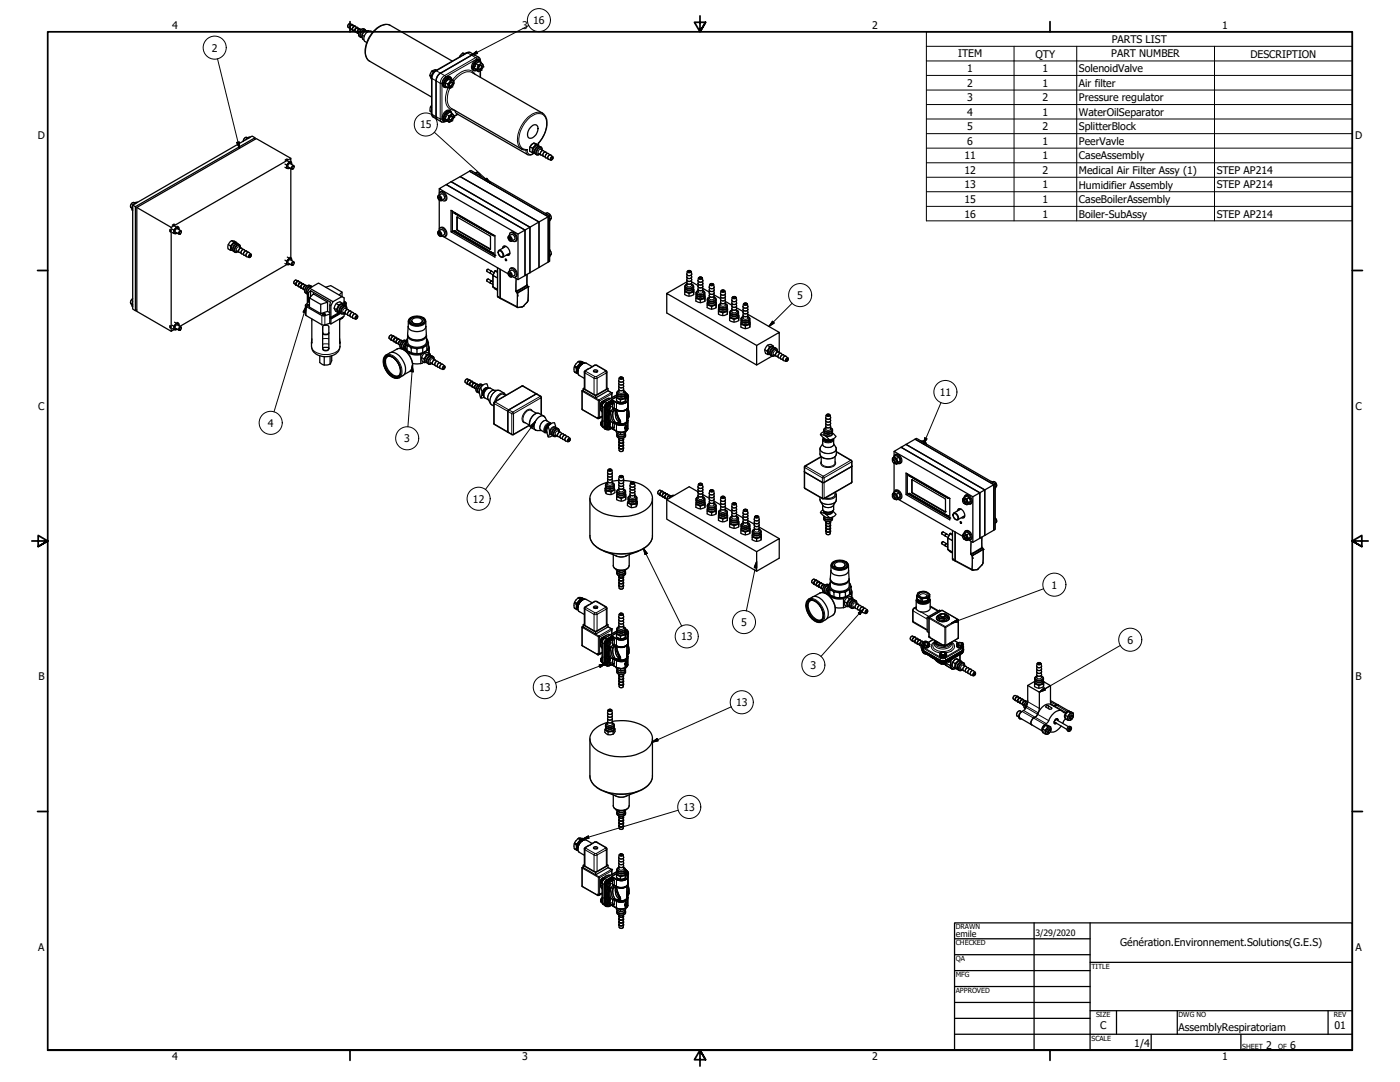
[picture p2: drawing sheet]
<svg xmlns="http://www.w3.org/2000/svg" width="559mm" height="432mm" viewBox="0 0 559 432" stroke-linecap="round" stroke-linejoin="round" font-family="sans-serif">
<defs><g id="words">
<g font-size="4.2">
<text x="68.7" y="11.7">4</text>
<text x="208.4" y="11.7">3</text>
<text x="212.8" y="9.6">16</text>
<text x="348.1" y="11.7">2</text>
<text x="487.8" y="11.7">1</text>
<text x="443.8" y="17.1">PARTS LIST</text>
<text x="84.6" y="20.6">2</text>
<text x="382.5" y="22.9">ITEM</text>
<text x="413.3" y="23">QTY</text>
<text x="443.5" y="22.9">PART NUMBER</text>
<text x="499.1" y="23">DESCRIPTION</text>
<text x="386.1" y="28.8">1</text>
<text x="416.1" y="28.8">1</text>
<text x="430.7" y="28.8">SolenoidValve</text>
<text x="386.1" y="34.5">2</text>
<text x="416.1" y="34.5">1</text>
<text x="430.7" y="34.6">Air filter</text>
<text x="386.1" y="40.4">3</text>
<text x="416.1" y="40.4">2</text>
<text x="430.7" y="40.4">Pressure regulator</text>
<text x="386.1" y="46.2">4</text>
<text x="416.1" y="46.2">1</text>
<text x="430.7" y="46.2">WaterOilSeparator</text>
<text x="167.7" y="51.2">15</text>
<text x="386.1" y="51.9">5</text>
<text x="416.1" y="52">2</text>
<text x="430.7" y="52">SplitterBlock</text>
<text x="15.1" y="55.5">D</text>
<text x="386.1" y="57.8">6</text>
<text x="416.1" y="57.8">1</text>
<text x="430.7" y="57.8">PeerVavle</text>
<text x="540.9" y="55.5">D</text>
<text x="384.9" y="63.6">11</text>
<text x="416.1" y="63.6">1</text>
<text x="430.7" y="63.6">CaseAssembly</text>
<text x="384.9" y="69.4">12</text>
<text x="416.1" y="69.4">2</text>
<text x="430.7" y="69.4">Medical Air Filter Assy (1)</text>
<text x="485.6" y="69.4">STEP AP214</text>
<text x="384.9" y="75.2">13</text>
<text x="416.1" y="75.2">1</text>
<text x="430.7" y="75.2">Humidifier Assembly</text>
<text x="485.6" y="75.2">STEP AP214</text>
<text x="384.9" y="81">15</text>
<text x="416.1" y="81">1</text>
<text x="430.7" y="81">CaseBoilerAssembly</text>
<text x="384.9" y="86.8">16</text>
<text x="416.1" y="86.8">1</text>
<text x="430.7" y="86.9">Boiler-SubAssy</text>
<text x="485.6" y="86.8">STEP AP214</text>
<text x="318.2" y="119.3">5</text>
<text x="375.1" y="158">11</text>
<text x="15.2" y="163.4">C</text>
<text x="541" y="163.4">C</text>
<text x="106.9" y="170.3">4</text>
<text x="161.4" y="176.5">3</text>
<text x="188.8" y="200.6">12</text>
<text x="419.7" y="234.9">1</text>
<text x="295.8" y="249.8">5</text>
<text x="271.8" y="255.5">13</text>
<text x="450" y="256.9">6</text>
<text x="323.5" y="267">3</text>
<text x="15.3" y="271.4">B</text>
<text x="215.1" y="275.8">13</text>
<text x="541.1" y="271.4">B</text>
<text x="293.8" y="281.8">13</text>
<text x="272.8" y="323.6">13</text>
<text x="447.1" y="377.4">Génération.Environnement.Solutions(G.E.S)</text>
<text x="15.2" y="379.3">A</text>
<text x="541" y="379.3">A</text>
<text x="439.1" y="410.8">C</text>
<text x="470.4" y="411.4">AssemblyRespiratoriam</text>
<text x="532.6" y="410.8">01</text>
<text x="452.8" y="418">1/4</text>
<text x="505.3" y="418.5">2</text>
<text x="515" y="418.5">6</text>
<text x="68.7" y="423.2">4</text>
<text x="208.4" y="423.2">3</text>
<text x="348.1" y="423.2">2</text>
<text x="487.8" y="423.2">1</text>
</g>
<g font-size="3.5">
<text x="381.5" y="374.1">emile</text>
<text x="413.3" y="373.6">3/29/2020</text>
</g>
<g font-size="2.8">
<text x="381.5" y="370.8">DRAWN</text>
<text x="381.5" y="377.3">CHECKED</text>
<text x="381.5" y="383.6">QA</text>
<text x="381.5" y="390">MFG</text>
<text x="435.6" y="386.6">TITLE</text>
<text x="381.5" y="396.3">APPROVED</text>
<text x="437.5" y="406">SIZE</text>
<text x="470.4" y="406">DWG NO</text>
<text x="532.4" y="405.9">REV</text>
<text x="435.6" y="415.4">SCALE</text>
<text x="495.8" y="418.5">SHEET</text>
<text x="510.2" y="418.5">OF</text>
</g>
</g></defs>
<!-- layer: Visible (ANSI) -->
<g fill="none" stroke="#000" stroke-width=".51">
<path d="M139.9 11.4l1.1 .7M140.7 10l1.2 .7M140.8 11.9l1.2 .8M140.9 10.1l-1.2-.6a.92 .92 0 0 0-.8 1.4l1.2 .7M141.7 10.6l1.2 .6M141.9 12.5l.8 .8h.4M142.6 11.2l1.3 .6M142.8 13.1l.4 .3M143.6 11.7l.4 .2M144.5 14l.9 .5M145.7 12.4l.9 .4M146 12.3a1.45 1.45 0 0 0-1.6-.8 1.45 1.45 0 0 0-1.1 1.4 1.26 1.26 0 0 0-.1 1.4 1.26 1.26 0 0 0 1.3 .6"/>
<path d="M147.3 12.4a2.25 2.25 0 0 0-2.4 .8 2.25 2.25 0 0 0-.2 2.4l.5 .3M148.8 12.9a2.16 2.16 0 0 0-2.3-.2 2.16 2.16 0 0 0-1.1 2l-.2 1.2 .5 .7 .7 .4M171.6 30.1l.5 1.1M171.6 30.1l.5 .3M172.4 28.4l-.8 1.7M172.4 28.4l.6 .4M174 28l-.3-.2-1.3 .6M174.5 27.9a3.2 3.2 0 0 0-2.2 3.8M177.6 33l1.1 .5M177.7 34.5l1.1 .5M178.7 33.5l.1 1.5M178.8 31.4l1 .7"/>
<path d="M179.6 32.6a.93 .93 0 0 1 1.4-.3 .93 .93 0 0 1 0 1.5 1.2 1.2 0 0 1-.8 1.1 1.2 1.2 0 0 1-1.3-.3v-.8zM179.6 33.1l.5-.3a.77 .77 0 0 1 .3 1 .77 .77 0 0 1-.9 .4zM179.8 30.8a2.16 2.16 0 0 0-3.1 1.9v1.5l.7 .7M179.8 33l.2-.2a.63 .63 0 0 1 .8 .3 .63 .63 0 0 1-.3 .9 .61 .61 0 0 1-.9 .5 .61 .61 0 0 1-.1-1zM179.8 32.1l-1.1 1.4M179.8 32.1h1.2l.1 1.3M180 31.4l1 .7M180.2 31.3a1.38 1.38 0 0 0-1.4-.6 1.38 1.38 0 0 0-1.1 1.1 2.23 2.23 0 0 0-.2 3.1h.6M180.3 31.7a1.25 1.25 0 0 0-1.2-.9 1.25 1.25 0 0 0-1.2 .9 1.96 1.96 0 0 0 0 3.2h.6M180.3 34.7a1.14 1.14 0 0 1-1.5 .3M180.5 24.4l-24.7-14.2a6.2 6.2 0 0 0-7.1 2.7 10.3 10.3 0 0 0-2.3 10.5l.7 .8 25.2 14.5M183.5 22.5l.2 .1"/>
<path d="M183.5 22.5v.2M184.7 21.2l.7 .2M184.7 21.2l-1.2 1.3M184.7 21.2l.6 .3M186.1 21.1l-1.3 .9M188.5 29l28 16.1a6.3 6.3 0 0 1 1 8l-1.1 2.1-1.5 1.9M189.1 27.1l1.1 .6M189.4 21.9l-1.2 .1-12.4 7.2a3.6 3.6 0 0 0-1.7 3.1v14.2l.5 1.2M189.7 25.3l1.1 .7M189.9 28.1l1 .5M190.2 27.7l.7 .9M190.8 26l-.6 1.7"/>
<path d="M190.8 26l1.4-.9a1.23 1.23 0 0 1 .6 1.6M191.1 24.4l1.1 .7M191.3 26.5a.51 .51 0 0 1 .7-.4 .51 .51 0 0 1 .2 .8l-.9 .7-.3-.2zM191.4 25.8a.88 .88 0 0 1 1.3-.1 .88 .88 0 0 1 0 1.2 1.33 1.33 0 0 1-2.1 1.1 2.12 2.12 0 0 1 .8-2.2zM191.5 24.1a2.47 2.47 0 0 0-3.3 2.7l.3 .9 .6 .4M191.6 26.1l.2-.1a.94 .94 0 0 1 .5 1.1 .94 .94 0 0 1-1 .7 1.05 1.05 0 0 1 .3-1.7zM191.8 24.4l-.2-1-.3-.4-3.7-2.1h-1l-12.7 7.3a3.5 3.5 0 0 0-1.6 2.9v14.7l.3 .7 2 1.2M191.8 28.2v2.7M191.8 24.6a1.17 1.17 0 0 0-1-.7 1.17 1.17 0 0 0-1.1 .7 2.54 2.54 0 0 0-.5 3.6h.5M192 25a1.31 1.31 0 0 0-1.4-.9 1.31 1.31 0 0 0-1.2 1 1.83 1.83 0 0 0 .2 3.1l.6-.1M192 28l-1.1 .6M98.8 55a1.23 1.23 0 0 0-1.3 .2 1.23 1.23 0 0 0-.4 1.2"/>
<path d="M99.7 54.9l-.8 .4M99.9 54.7l-1 .2-.8 .9M101.8 55v.6M171.8 42.7l-.2 1.6 .5 .3M171.8 42.7l.5 .2M172.3 42.1l-.5 .6M172.3 43.6v1.6M174.6 47.7l2 1.1 1.3-.3M177.4 47.3l1.2 .6M178.1 45.5l1 .7M178.2 48.3l1.1 .5M178.6 47.9l.7 .9"/>
<path d="M179.1 46.2l-.5 1.7M179.5 46.2a.93 .93 0 0 1 1.3-.5 .93 .93 0 0 1 .2 1.4 1.33 1.33 0 0 1-2.1 1.1v-.8zM179.5 44.6l1 .7M179.7 46.5l.4-.2a.78 .78 0 0 1 .3 1 .78 .78 0 0 1-1 .4zM179.8 44.3a2.44 2.44 0 0 0-3.3 2.3l.3 1.3 .6 .4M180 46.3l.2-.1a.91 .91 0 0 1 .3 1.2 .91 .91 0 0 1-1.2 .4l.1-.8zM180.1 44.8a1.15 1.15 0 0 0-1.1-.7 1.15 1.15 0 0 0-1 .8 2.46 2.46 0 0 0-.5 3.5h.6M180.2 43.3l28 16.2a2.01 2.01 0 0 0 2.3 .2M180.3 45.2a1.25 1.25 0 0 0-1.2-.9 1.25 1.25 0 0 0-1.2 .9l-.8 1.9a1.02 1.02 0 0 0 .3 1.1 1.02 1.02 0 0 0 1.1 .1M180.3 48.2l-1 .6M180.5 45.3a1.23 1.23 0 0 1 .6 1.6M180.5 45.3l-1.4 .9"/>
<path d="M181.5 44.1l.7 1.2 28.4 16.4a2.19 2.19 0 0 0 2.6-.6M182.8 45.6l-1.6 .9M211.6 58.6l.9 .5M211.8 50.7a1.5 1.5 0 0 1 1.7-.9 1.5 1.5 0 0 1 1.3 1.5 3.7 3.7 0 0 1-3.6 3.8 3.1 3.1 0 0 1 .6-4.4zM212.7 57.3a2.75 2.75 0 0 0-1.3 2.6M212.9 57.1l2.1 .9M212.9 57.1l-.2 .2a2.69 2.69 0 0 0-1.2 3.1l.8 .4M212.9 57.1l.9 .6M213.2 57.1l.4 .2M214.8 57.1h.1M214.9 58.4a1.27 1.27 0 0 0-1.4-.3 1.27 1.27 0 0 0-.8 1.3 .94 .94 0 0 0-.2 1.1 .94 .94 0 0 0 1 .5M214.9 57.1v.8"/>
<path d="M215 58.4a.84 .84 0 0 0-1.3-.6 2.71 2.71 0 0 0-1.2 2.7l-.2 .3M216 59.6l.5 .5M113.7 65.5l.7 .3M113.7 66.7l.7 .4M114.6 63.4l-.8 .5M114.7 64.2l.7 .4M114.9 63.6l-.9 .5M114.9 67.2l.7-.2zM115.4 64.6l.9 .1 .1 .9a.75 .75 0 0 0-.6-1 .75 .75 0 0 0-.9 .7 1.16 1.16 0 0 0 0 1.9l-.5-.1v-.6a1.18 1.18 0 0 1 .8-1.5zM115.7 64.3l.6 .4M116.1 64.5v-1.3l-47.8 27.5M116.1 63.2l-13.8-7.9-47.7 27.5 13.7 7.9"/>
<path d="M116.1 67.2v35.7M116.8 66.5l.4-.2a.52 .52 0 0 1 .1 .8 .52 .52 0 0 1-.8 0zM117.2 66.1l-1.4-.8a.92 .92 0 0 0-.7 1.4l1.4 .7M117.4 66.6l-.1-.4a.73 .73 0 0 0-.8 .4 .73 .73 0 0 0 .1 .9l.4-.1M175 78l1-.6a1.32 1.32 0 0 1 1.3 .6 1.32 1.32 0 0 1-.1 1.4l-1.1 .7a1.35 1.35 0 0 1-1.1-2.1zM175.1 78.5h.4l.5 .5v.6h-.5l-.4-.5zM175.3 77.9a1.05 1.05 0 0 1 .7-1.3 1.05 1.05 0 0 1 1.3 .7 1.7 1.7 0 0 1 .1 2.9l-.9-.3M175.3 75.3v1.8M175.3 79.8v11.6M175.6 78.8l.4 .3M175.6 76.7a1.99 1.99 0 0 1 2.8 2.1l-.2 1-.6 .3M175.6 78.7v.1"/>
<path d="M175.6 78.8l-.5 .3M176 79.4l-.5 .2M180.1 72.5l-2 1.2 31.4 18.1-2.7 1.6-31.5-18.1 2.8-1.6 31.4 18.1v18.2l-2.7 1.6M180.1 72.5l31.4 18.2v18.1M180.1 72.5l31.4 18.2-2 1.1v18.2l2-1.2M180.1 72.5l3.6-2 31.4 18.1v18.1l-3.6 2.1M183.7 70.5l3.7-2.2 31.4 18.2v18.1l-3.7 2.1v-18.1zM187.4 68.3l31.4 18.2-7.3 4.2v18.1M187.4 68.3l.6-.3 31.4 18.2M189.5 68.9l.9 .6M189.9 69l.4-.3 .4 .1 .8 .6 .4 .9M191.5 69.4l-.6 .3"/>
<path d="M212.3 60.8l1.2 .4M215 61.3l.6 .2M216.3 60a1.3 1.3 0 0 0-.9-1.6 1.3 1.3 0 0 0-1.6 1.1 1.31 1.31 0 0 0-.2 1.9 1.31 1.31 0 0 0 1.9 .1M217.5 60.6l-.6-.5a1.08 1.08 0 0 0-1.1 .6 1.08 1.08 0 0 0 .1 1.1l.8 .3M218.4 61.2l-.5-.5a1.07 1.07 0 0 0-1.1 .6 1.07 1.07 0 0 0 .1 1.1l.7 .3M219 62l.7-.2 .9 .7a.92 .92 0 0 1-.8 1.4l-1-.4-.2-.4zM219.5 61.8l-.6-.5a1.08 1.08 0 0 0-1.1 .5 1.08 1.08 0 0 0 .1 1.2l.7 .2M220 62.9l.3-.2a.49 .49 0 0 1 .3 .7 .49 .49 0 0 1-.8 .1zM220.2 62.7a.4 .4 0 0 1 .2 .6 .4 .4 0 0 1-.6 .1M53 81.9l47.6-27.6 1.2 .7-47.8 27.5zM53 81.9v41.4l1 .7 .6-.3M53 82l-.4 1.1 .4 1"/>
<path d="M53 83v.9M53.8 81a1.2 1.2 0 0 0-1.5 .5 1.2 1.2 0 0 0 .3 1.6M54 82.5v41.5M54.6 82.8v41.5l13.7 7.9M54.7 80.8l-.8 .5M54.9 80.7l-.7 .1-1.1 1M67.8 91.6v.9M68.1 91.7v.9M68.3 90.7v41.5l1.2-.7M68.7 92.8l.6 .4M68.7 91.4l.6 .4M69.5 89.4l-.7 .5"/>
<path d="M69.7 90.2l.7 .4M69.8 89.6l-.8 .4M69.9 93.2l.7-.2zM70.4 90.6l.9 .1 .1 .9a.75 .75 0 0 0-.6-1 .75 .75 0 0 0-.9 .6 1.25 1.25 0 0 0 0 2h-.6l.2-.7a.82 .82 0 0 1 .4-1.3zM70.7 90.3l.6 .4M71.9 92.3h.2a.59 .59 0 0 1 .2 .7 .59 .59 0 0 1-.7 .3zM72.2 92.1l-1.3-.9a.95 .95 0 0 0-.9 1.4l1.4 .9M72.4 92.6v-.1a.56 .56 0 0 0-.7-.4 .56 .56 0 0 0-.4 .7l.1 .6 .5-.1M91.1 97.6l.8 .5M92.4 96.1l.9 .5M94.5 96.8l-.9-.5a2.07 2.07 0 0 0-2.7 2.5l.2 .5 .8 .5M94.6 97.3a.84 .84 0 0 0-1.4-.5 2.52 2.52 0 0 0-1.2 2.6l-.1 .4 1.1 .1a.99 .99 0 0 1-1-.5 .99 .99 0 0 1 .3-1.2 1.5 1.5 0 0 1 2.1-1.1l.2 .2"/>
<path d="M95.5 98.6l.5 .4M95.9 98.9v-.2a1.31 1.31 0 0 0-1.1-1.4 1.31 1.31 0 0 0-1.5 1.1 1.31 1.31 0 0 0-.1 1.8 1.31 1.31 0 0 0 1.9 .1M97 99.6l-.5-.5a1.05 1.05 0 0 0-1.1 .4 1.05 1.05 0 0 0 0 1.2l.8 .3M174.9 92.3l1.1-.7a1.38 1.38 0 0 1 1.2 2.1l-1.5 .7-.9-1.2zM175.1 92.8h.4l.5 .5v.6h-.5l-.4-.6zM175.3 92.1a1.05 1.05 0 0 1 .7-1.3 1.05 1.05 0 0 1 1.3 .8 1.78 1.78 0 0 1 .1 2.9l-.9-.3M175.6 93l.4 .3M175.6 90.9a2.16 2.16 0 0 1 2.3 .6 2.16 2.16 0 0 1 .4 2.3l-.7 .6M175.6 93l-.5 .3M175.6 92.9v.1M176 93.7l-.5 .2M177.1 94.5l25.7 14.8"/>
<path d="M180.5 84.3h.1M180.5 84.3l.2 7.9 16.8 9.7M180.6 84.3h.1M180.7 92.1l-.7 .4 17.5 10.1v-8.5l-17.5-10.2v8.6M181.4 85l15.5 9zM181.4 92.2l15.4 8.8M182.5 86.6l.2 5.3 13.1 7.5-13.4-7.5v-5.3l13.2 7.6 .2 5.2M197.4 94h.1M197.4 94.1l.1 .1M200.6 99.1a.94 .94 0 0 1 .7-1 .94 .94 0 0 1 1.1 .5 2.29 2.29 0 0 1 .6 3.3l-.9-.1M201.3 98.2l-.1 .5M201.9 98.3l-2.8 1.6"/>
<path d="M202.8 94.4l1.3-.8a1.32 1.32 0 0 1 1.2 .6 1.32 1.32 0 0 1 0 1.4l-1.2 .7-.5-.1-.8-1zM203.1 94.7h.5l.4 1.1h-.4l-.5-.5zM203.3 94a1.05 1.05 0 0 1 .8-1.2 1.05 1.05 0 0 1 1.3 .7 1.66 1.66 0 0 1 0 2.9l-.9-.3M203.7 95l.3 .3M203.7 92.9a1.99 1.99 0 0 1 2.7 2.2l-.2 .8-.5 .4M203.7 94.9v.1M203.7 95l-.6 .3M204 95.6l-.4 .2M206.8 93.4v18.2M217.6 85.1l.9 .6M217.9 85.2l.5-.3a1.77 1.77 0 0 1 1.4 1.2 1.77 1.77 0 0 1-.3 1.8M218.8 86.5l.6-.3v18.1l-.6 .3z"/>
<path d="M219.4 99.7a1.44 1.44 0 0 1 .1 2.5M219.4 87.1v1.1M219.5 99.8l-.1 .1M219.5 85.6l-.6 .3M220.1 87.1l-.6 .3M53 119.3a1.22 1.22 0 0 0-.9 .9 1.22 1.22 0 0 0 .5 1.2M94.6 100.1l.6 .3M98 100.1l-.6-.5a1.04 1.04 0 0 0-1 .5 1.04 1.04 0 0 0 .1 1.2l.7 .2M98.6 101l.7-.4 .8 .8a.89 .89 0 0 1-.7 1.3l-1-.3a1.01 1.01 0 0 1 .2-1.4zM99 100.6l-.6-.4a1.05 1.05 0 0 0-1 .5 1.05 1.05 0 0 0 0 1.2l.8 .2M99.8 101.7l.1-.1a.43 .43 0 0 1 .1 .6 .43 .43 0 0 1-.6 .1l.4-.7a.44 .44 0 0 1 .3 .7 .44 .44 0 0 1-.7 0M113.7 103.8l.7 .4"/>
<path d="M113.7 105.2l.7 .3M114.6 105.5l-42.8 24.7M114.7 102.6l.7 .4M114.9 105.6l.7-.3zM115.4 103l.9 .1 .1 .8a.75 .75 0 0 0-.6-.9 .75 .75 0 0 0-.9 .6 1.16 1.16 0 0 0 0 2l-.5-.1v-.6a1.18 1.18 0 0 1 .8-1.6zM115.7 102.7l.6 .4M116.6 105l.6-.4a.52 .52 0 0 1 .1 .8 .52 .52 0 0 1-.8 .1zM117.2 104.5l-1.4-.9a.92 .92 0 0 0-.7 1.4l1.4 .9M117.4 105v-.2a.56 .56 0 0 0-.7-.3 .56 .56 0 0 0-.4 .7v.6l.7-.1M118.4 113.7l1.1 .8M119.1 112.3l1.2 .7M119.3 114.3l1.2 .7"/>
<path d="M119.4 112.5l-1.2-.7a.89 .89 0 0 0-.8 1.4l1.2 .7M120.1 112.9l1.2 .7M120.3 114.9l1.2 .7M121.1 113.5l1.1 .4 .1 .3M121.3 115.4l.4 .3M122.1 114l.4 .2M122.7 116.5l.4 .3M123.5 118.9l1.6-1.6 5.6 3.3-2.7 .9zM123.5 118.9v3.7l4.5 2.6M123.6 115l3.5-2 9.4 5.4-3.6 2zM123.6 115l-.9 1.5v4.4M124 118.4v-2.4l7.9 4.6-.3 1.1v7.3"/>
<path d="M124 116l-.9 .8v3.7l-1.2 1.5 6.6 3.9 .7 .2 2.4-.8M124.5 114.5a1.68 1.68 0 0 0-2.1-.4 1.68 1.68 0 0 0-.8 2l.2 .7 .9 .5M130 114.6l2-.6 4.5 2.6-1.1 1.1M136.5 118.4l.9 .5v3l.8-1-.8-.7M136.5 116.6v1.8M195.8 109.1l1 .6M196.2 108.3l-.5 .3 .1 .5M196.2 112.1l-.4 .2-.1 .6 1 .6M196.2 112.1l-1.3-.7-.5 .1-.2 .6 1.6 .9M196.2 108.3l-1.4-.9-.4 .2-.2 .6 1.6 .9M196.2 108.3l1 .5M196.2 112.1l.5 .4"/>
<path d="M196.3 108.3a.49 .49 0 0 0-.6 .2 .49 .49 0 0 0 .1 .7M196.3 112.2a.49 .49 0 0 0-.6 .2 .49 .49 0 0 0 .1 .6M196.8 109.8l-.1 4.6 1.9 1.4M197.5 101.8v.1M198.6 108.5l-.9-.5-.9 1.8M198.6 106.9v11.4l1.2 .8M198.9 100.1a1.65 1.65 0 0 1 1.8 .7 1.65 1.65 0 0 1-.1 1.9 2.02 2.02 0 0 1-1.7-2.6zM199.1 100.1a1.43 1.43 0 0 1 1.4 .9 1.43 1.43 0 0 1-.2 1.6 1.65 1.65 0 0 1-1.2-2.5zM199.6 107.5l.1 11.6 6.9 3.6 .9-.1a2.24 2.24 0 0 0 2.1-1.2l1.2-1.4v-5.6M201.7 103.3l.5 .6a.38 .38 0 0 1-.5-.1 .38 .38 0 0 1 0-.5zM202.7 101.5l.6 .1M202.9 108.5l1.2-.7a1.38 1.38 0 0 1 1.2 2.1l-1.1 .6a1.35 1.35 0 0 1-1.3-2z"/>
<path d="M203.1 109h.5l.4 .5v.5l-.4 .1-.5-.6zM203.3 108.3a1.05 1.05 0 0 1 .8-1.3 1.05 1.05 0 0 1 1.3 .8 1.71 1.71 0 0 1 0 2.9l-.9-.3M203.5 101l-2.8 1.6M203.7 109.2l.3 .3M203.7 107.1a2.16 2.16 0 0 1 2.2 .6 2.16 2.16 0 0 1 .5 2.3l-.7 .6M203.7 109.2l-.6 .3M203.7 109.2h.1M204 109.9l-.4 .2M205.2 110.7l1.6 .9M206.5 116.9l-.1 .1M210.3 113.5v.2l-2.8 1.7-1.5 .8-.1-.4M210.4 109.5l.1 4.5"/>
<path d="M210.5 114l-4.4 2.5 .4 .4 4.4-2.5M210.5 114l.4 .4M210.8 114.4l-4.4 2.6M210.8 114.4h.1M219.4 101.4v1.1M220.1 101.3l-.6 .4M273.5 115.3l-.2 .1a.83 .83 0 0 0 0 .9 .83 .83 0 0 0 .8 .4 2.64 2.64 0 0 0 2.8-.1v-1.2l-.2-.1M273.6 115.3a1.04 1.04 0 0 0 0 1.2 1.04 1.04 0 0 0 1.1 .3 1.56 1.56 0 0 0 2.1-1.3l-.2-.2M274.2 112.5l-8.1 4.6M274.3 109.8l-.2 .7a1.04 1.04 0 0 0 1 .7 1.04 1.04 0 0 0 1-.7l-.2-.7M274.3 110.9l-.2 .7a1.04 1.04 0 0 0 1 .7 1.04 1.04 0 0 0 1-.7l-.2-.7M274.3 112l-.2 .8a1.04 1.04 0 0 0 1 .7 1.04 1.04 0 0 0 1-.7l-.2-.8"/>
<path d="M274.3 113.3a1.31 1.31 0 0 0-.9 1.7 1.31 1.31 0 0 0 1.7 .8 1.32 1.32 0 0 0 1.7-.8 1.32 1.32 0 0 0-.8-1.7M274.3 113.2l-.2 .7M274.4 108.2a.96 .96 0 0 1 1.5 .2l.2 .9a1.04 1.04 0 0 1-1 .7 1.04 1.04 0 0 1-1-.7zM274.6 108.2a.52 .52 0 0 1 .6-.2 .52 .52 0 0 1 .3 .6h-.9zM274.7 108.6l-.1-.1a.53 .53 0 0 1 .5-.4 .53 .53 0 0 1 .5 .4l-.1 .1M275 117.2v1M275.9 113.2l.1 .7M276 112.5l2.6 1.5M276.9 116.6v1M276.9 115.4v1a1.36 1.36 0 0 1-1.6 1.8l-2-.7v-1M278 117.9l-.2 .1a.8 .8 0 0 0 0 1 .8 .8 0 0 0 .8 .3l.9 .5 .9-.5a.88 .88 0 0 0 .9-.3 .88 .88 0 0 0 .1-1l-.3-.1M278.1 117.9a.95 .95 0 0 0 0 1.1 .95 .95 0 0 0 1 .4 1.45 1.45 0 0 0 2.1-1.3l-.1-.2"/>
<path d="M278.7 116a1.27 1.27 0 0 0-.9 1.5 1.27 1.27 0 0 0 1.5 .9 1.4 1.4 0 0 0 1.7-.4 1.4 1.4 0 0 0-.1-1.8l-.5-.2M278.8 112.3l-.2 .8a1.04 1.04 0 0 0 1 .7 1.04 1.04 0 0 0 .9-.7l-.1-.8M278.8 113.5l-.2 .7a1.04 1.04 0 0 0 1 .7 1.04 1.04 0 0 0 .9-.7l-.1-.7M278.8 114.6l-.2 .8a1.08 1.08 0 0 0 1 .6 1.08 1.08 0 0 0 .9-.6l-.1-.8M278.8 115.8l-.2 .7M278.9 110.8a.89 .89 0 0 1 1.5 .2l.1 1a1.04 1.04 0 0 1-.9 .6 1.04 1.04 0 0 1-1-.6zM279 110.8a.51 .51 0 0 1 .7-.3 .51 .51 0 0 1 .3 .7h-.9zM279.2 111.2l-.1-.1a.45 .45 0 0 1 .5-.4 .45 .45 0 0 1 .4 .5M279.5 119.8v1M280.4 115.8l.1 .7M280.5 115.1l2.6 1.5M281.4 118v1a1.26 1.26 0 0 1-.2 1.4 1.26 1.26 0 0 1-1.4 .3l-2.1-.6v-1"/>
<path d="M281.4 119.2v1M283.2 114.9l-.1 .8a1.08 1.08 0 0 0 1 .6 1.08 1.08 0 0 0 1-.6l-.2-.8M283.2 116.1l-.1 .7a1.08 1.08 0 0 0 1 .7 1.08 1.08 0 0 0 1-.7l-.2-.7M283.2 117.2l-.1 .8a1.08 1.08 0 0 0 1 .6 1.08 1.08 0 0 0 1-.6l-.2-.8M283.2 118.6a1.23 1.23 0 0 0-.9 1.4 1.23 1.23 0 0 0 1.4 1 1.47 1.47 0 0 0 1.7-.3 1.47 1.47 0 0 0 .3-1.7l-.8-.4M283.3 118.4l-.2 .7M283.3 113.5a.96 .96 0 0 1 1.6 .1l.2 1a1.04 1.04 0 0 1-1 .7 1.04 1.04 0 0 1-1-.7zM283.5 113.4a.51 .51 0 0 1 .7-.2 .51 .51 0 0 1 .3 .6h-.8zM283.7 113.8l-.1-.1a.45 .45 0 0 1 .5-.4 .45 .45 0 0 1 .4 .5M284.9 118.4l.1 .7M285 117.7l2.7 1.5M287.7 117.5l-.1 .8a1.08 1.08 0 0 0 1 .6 1.08 1.08 0 0 0 1-.6l-.2-.8"/>
<path d="M287.7 118.7l-.1 .7a1.08 1.08 0 0 0 1 .7 1.08 1.08 0 0 0 1-.7l-.2-.7M287.7 119.8l-.1 .8a1.08 1.08 0 0 0 1 .6 1.08 1.08 0 0 0 1-.6l-.2-.8M287.8 116a.98 .98 0 0 1 1.6 .2l.2 1a1.08 1.08 0 0 1-1 .6 1.08 1.08 0 0 1-1-.6zM288 116a.51 .51 0 0 1 .7-.2 .51 .51 0 0 1 .3 .6h-.8zM288.2 116.4a.4 .4 0 0 1 .3-.5 .4 .4 0 0 1 .4 .5M292.4 118.6a1.09 1.09 0 0 1 1.5 .1l.1 1.1a1.03 1.03 0 0 1-.9 .6 1.03 1.03 0 0 1-1-.6zM292.7 119l-.2-.1a.45 .45 0 0 1 .6-.4 .45 .45 0 0 1 .3 .5M53 120.4l-.4 1.1 .4 1M53 121.3v.9M67.8 129.9v.9M68.1 130v1M68.7 129.8l.6 .4"/>
<path d="M68.7 131.1l.6 .4M69.7 128.6l.7 .4M69.9 131.6l.7-.3zM70.4 129h.9l.1 1a.76 .76 0 0 0-.5-1 .76 .76 0 0 0-1 .6 1.25 1.25 0 0 0 0 2l-.6-.1 .2-.6a.82 .82 0 0 1 .4-1.3zM70.7 128.7l.6 .3M71.8 130.9l.3-.2a.48 .48 0 0 1 .2 .7 .48 .48 0 0 1-.7 0zM72.2 130.4l-1.3-.7a.89 .89 0 0 0-.9 1.3l1.4 .8M72.4 130.9v-.1a.56 .56 0 0 0-.7-.4 .56 .56 0 0 0-.4 .7l.1 .7 .5-.1M121.9 121.9l.1 4 6.5 3.7 1 .1 2.1-.7 .5 .3v-2M123.5 121.8a.44 .44 0 0 0-.5-.2 .44 .44 0 0 0-.3 .5M123.5 121.7a.54 .54 0 0 0-.6-.2 .54 .54 0 0 0-.3 .5h.9M123.5 122l-.1 .1"/>
<path d="M123.5 120.4l-.4 .1M124.3 136.7a4.2 4.2 0 0 0 2.1 4.8 7 7 0 0 0 8.9-1.7l.4-3.1M124.4 127.3v9.7l.1-1.8M128 121.5v3.7l2.7-.9M128.8 132.8a1.5 1.5 0 0 0 2.5 .2v-.2M128.8 138.9a1.3 1.3 0 0 0 1.2 .9 1.3 1.3 0 0 0 1.3-.9M128.8 132.7a1.4 1.4 0 0 0 2.5 0M128.8 138.8h2.5M128.8 125.7l.9-.1a.43 .43 0 0 0-.5-.5 .43 .43 0 0 0-.4 .6l.1-.5h.6l.1 .5M129 130l.6-.2a1.14 1.14 0 0 1 1.7 .7v8.6a1.3 1.3 0 0 1-1.3 .9 1.3 1.3 0 0 1-1.2-.9v-8.7zM130.7 120.6v3.7M130.7 124.3l.9 .5"/>
<path d="M132.1 122v4.6M132.9 120.4l-.8 1.6-.5-.3M133.3 123l.9 .5M134.2 121.2l.9 .5M135.5 124.5a1.28 1.28 0 0 1-1-1.1 1.28 1.28 0 0 1 .7-1.4 .97 .97 0 0 1 .8-.7 .97 .97 0 0 1 1 .6l-.4-.9-.2 .1a2.41 2.41 0 0 0-1.8 2l-.4 .4 .6 1.2 .7-.2M135.6 124.6l-3.5 2-.3-.1v.6M135.6 127.3l.1 9.7-.1-1.8M135.7 124.8l-3.9 2.3 .3 .2 3.9-2.3M136.6 121l-1.2-.5a2.32 2.32 0 0 0-1.4 3.7l.8 .5M136.8 126.6v.3l-1.2 .7M137 124.7l.7 .3M137.4 120.6v.6v-.4"/>
<path d="M137.4 125v1.2l-5.3 3.1M137.8 125.1l-.4 .4M138 123.1l.6 .4M138.2 120.9v1.3M138.4 123.4a1.37 1.37 0 0 0-1.2-1.6 1.37 1.37 0 0 0-1.5 1.4 1.26 1.26 0 0 0 .1 1.7 1.26 1.26 0 0 0 1.7 0M139.5 124.1l-.6-.5a1.04 1.04 0 0 0-1 .5 1.04 1.04 0 0 0 .1 1.2l.7 .2M140.5 124.7l-.5-.6a1.08 1.08 0 0 0-1.1 .6 1.08 1.08 0 0 0 0 1.2l.8 .2M141.1 125.5l.7-.3 .9 .7a.98 .98 0 0 1-.8 1.4l-1.2-.6zM141.5 125.2l-.6-.5a1.04 1.04 0 0 0-1.1 .5 1.04 1.04 0 0 0 .2 1.2l.7 .3M142.2 126.2l.2-.1a.46 .46 0 0 1 .2 .7 .46 .46 0 0 1-.7 0zM142.2 126.2h.2a.45 .45 0 0 1 .1 .6 .45 .45 0 0 1-.6 .1M156.3 135.7l1.2 .7"/>
<path d="M157.2 134.3l1.2 .6M157.4 136.3l1.1 .7M157.4 134.4l-1.2-.7a.95 .95 0 0 0-.8 1.4l1.1 .7M158.1 134.9l1.3 .6M158.3 136.8l1.2 .7M159.1 135.4l1.2 .7M159.3 137.4l.3 .3M160.1 136l.4 .1M161.1 138l.5 .4M161.5 138.8v1M161.9 137l-.2 .2a2.24 2.24 0 0 0-.7 2.3M161.9 136.7v1.8a4.8 4.8 0 0 0 5.7 2.6 3.6 3.6 0 0 0 3.4-2.6v-1.7"/>
<path d="M161.9 138.2a3.1 3.1 0 0 0 3.3 3.1 5.6 5.6 0 0 0 5.8-2.1v-1M161.9 137.9a2.2 2.2 0 0 0 1.6 3.2l1.8 .5 2.7-.1M162.1 136.1a1.76 1.76 0 0 0-1.8 .2 1.76 1.76 0 0 0-.7 1.7 1.2 1.2 0 0 0 1.4 1.2M162.5 138v1.8M162.7 135.1l-.8 1.6 .6 1.3 1.6 1 2.4 .3a2.04 2.04 0 0 1 2.2-.2l.8-.8 .9-.3 .6-1.2-.8-1.7M162.7 133.7v2.8a4 4 0 0 0 5.4 1.9l1-.4 1-.9 .1-3.4M162.9 130.2l-.2 3.3a3.9 3.9 0 0 0 4.9 2.1 2.56 2.56 0 0 0 2.6-2.1l-.2-3.3M163 128.1l-.1 2.2a3.7 3.7 0 0 0 5 1.8l.9-.3 1-.9 .1-2.8M163.6 128.1a3.4 3.4 0 0 1 4.9-1.1l.9 1.1M163.6 127.1a4.3 4.3 0 0 1 6.1 .6 2.56 2.56 0 0 1-3.3 2.2 2.66 2.66 0 0 1-3.2-2.2zM164 127.1a3.5 3.5 0 0 1 5.4 1 3.5 3.5 0 0 1-5.8 .2zM164.1 126.7a1.66 1.66 0 0 0-1.1 1.9 1.66 1.66 0 0 0 1.8 1.3 4 4 0 0 0 5.1-1.6l-.1-.7-1-.9"/>
<path d="M164.1 139v1.8M164.3 128a2.13 2.13 0 0 0 3.2 1.2l.9-.5 .2-.7M164.5 127.4a2.64 2.64 0 0 1 4.1 .7 2.64 2.64 0 0 1-4.3 .1zM166.4 139.4v1.7M168.7 139.1v1.7M170.4 138v1.8M171 137.8l.3 .8-.2 1.1M171.1 139.7v1.2M171.1 139.7l-.5 .1M171.3 138.8v2.2M282.5 120.5l-.2 .1a.82 .82 0 0 0 0 1 .82 .82 0 0 0 .8 .3 2.12 2.12 0 0 0 2.5-.1h.2l.1-.8-.3-.5M282.6 120.5a.95 .95 0 0 0 0 1.2 .95 .95 0 0 0 1.1 .3 1.5 1.5 0 0 0 2.1-1.3l-.2-.2"/>
<path d="M284 122.4v1M285.8 121.8v1M285.9 120.6v1.2a1.19 1.19 0 0 1-1.4 1.5h-1l-1.2-.6v-1M287.7 121.2a1.31 1.31 0 0 0-.9 1.6 1.31 1.31 0 0 0 1.7 .8 1.32 1.32 0 0 0 1.8-.7 1.32 1.32 0 0 0-.9-1.7M287.7 121v.7M288.5 125v.9M289.4 121l.1 .7M289.5 120.3l2.6 1.5M290.1 123.1a.98 .98 0 0 1 0 1.1 .98 .98 0 0 1-1.1 .4 1.45 1.45 0 0 1-2.1-1.3l.1-.2-.2 .2a1.04 1.04 0 0 0 .1 1.1 1.04 1.04 0 0 0 1.1 .3l.5 .3 .9-.5a.92 .92 0 0 0 1-1.3l-.3-.1M290.3 124.4v.9M290.4 123.2v1a1.31 1.31 0 0 1-.3 1.4 1.31 1.31 0 0 1-1.4 .3l-1.9-.6v-1M291.5 125.6l-.3 1.3h.3a2.64 2.64 0 0 0 2.8 .1l.5-.1 .1-1.1-.3-.2"/>
<path d="M291.5 125.7a1.12 1.12 0 0 0 .2 1.3 1.12 1.12 0 0 0 1.4 .2 1.16 1.16 0 0 0 1.2-.3 1.16 1.16 0 0 0 .3-1.2M292.2 120.1l-.1 .8a1.03 1.03 0 0 0 1 .6 1.03 1.03 0 0 0 .9-.6l-.1-.8M292.2 121.3l-.1 .7a1.03 1.03 0 0 0 1 .7 1.03 1.03 0 0 0 .9-.7l-.1-.7M292.2 122.4l-.1 .7a1 1 0 0 0 1 .7 1 1 0 0 0 .9-.7l-.1-.7M292.2 123.7a1.31 1.31 0 0 0-.9 1.7 1.31 1.31 0 0 0 1.8 .8 1.31 1.31 0 0 0 1.6-.8 1.31 1.31 0 0 0-.8-1.7M292.2 123.6l-.1 .7M293 127.5v1M293.9 123.6l.1 .7M293.9 122.8l2.7 1.5M294.8 126.9v1.1M294.9 125.8v1a1.31 1.31 0 0 1-.3 1.4 1.31 1.31 0 0 1-1.4 .3l-2-.6v-1M296 128.2l-.3 .9 .3 .4a2.64 2.64 0 0 0 2.8 .1l.5-.3v-.9l-.3-.1a.99 .99 0 0 1 0 1.1 .99 .99 0 0 1-1.1 .4 1.56 1.56 0 0 1-2.1-1.3l.2-.2"/>
<path d="M296.7 126.3a1.32 1.32 0 0 0-.9 1.7 1.32 1.32 0 0 0 1.8 .8 1.31 1.31 0 0 0 1.6-.8 1.31 1.31 0 0 0-.8-1.7M296.7 122.7l-.2 .7a1.04 1.04 0 0 0 1 .7 1.04 1.04 0 0 0 1-.7l-.1-.7M296.7 123.9l-.2 .7a1.04 1.04 0 0 0 1 .7 1.04 1.04 0 0 0 1-.7l-.1-.7M296.7 125l-.2 .7a1.04 1.04 0 0 0 1 .7 1.04 1.04 0 0 0 1-.7l-.1-.7M296.7 126.1l-.1 .8M296.9 121.2a.99 .99 0 0 1 1.4 .1l.2 1.1a1.08 1.08 0 0 1-1 .6 1.08 1.08 0 0 1-1-.6zM297 121.2a.52 .52 0 0 1 .6-.2 .52 .52 0 0 1 .3 .5l-.6 .2zM297.2 121.6a.4 .4 0 0 1 .4-.5 .4 .4 0 0 1 .3 .5M297.5 130.1v1M298.4 126.1v.8M298.4 125.4l12.6 7.3M299.3 129.5v1.1"/>
<path d="M299.3 128.4v.9a1.3 1.3 0 0 1-.2 1.5 1.3 1.3 0 0 1-1.3 .3l-2.1-.6v-1M302 137.9l-35.9-20.8v7.8l35.9 20.8 6.2-3.6M305.2 139.6l.9 .5M306.3 137.8l.8 .5M307.1 138.3l1.4-.3 .4 .7a1.01 1.01 0 0 0-1-.5 1.01 1.01 0 0 0-.9 .7 1.46 1.46 0 0 0 .1 2.5h.2h-.8a1.98 1.98 0 0 1 .5-2.6zM308.5 138l-.8-.5a2.46 2.46 0 0 0-2.1 3.5l.9 .5M309.8 140l.6 .4M127.6 142v2.7l1.8 1M129.3 142.3h.2M129.4 142.4v3.3M131.8 145.3l-2.4 .4M131.8 142.2v3.1"/>
<path d="M132.4 142v2l-.6 1.3M153.6 142l.5-.3a3.2 3.2 0 0 1 3.2-1 7.2 7.2 0 0 1 4.1 8.7l-2 1.3a4.8 4.8 0 0 1-5.6-3.4l-.7-1.8a4.3 4.3 0 0 1 .5-3.5zM153.7 142.6a2.89 2.89 0 0 1 4.3 1 5.7 5.7 0 0 1 1.4 6.5 2.48 2.48 0 0 1-3.8-.6 6.1 6.1 0 0 1-1.9-6.9zM154.6 142.4a4.3 4.3 0 0 1 4.7 3.3l.5 2.4a1.92 1.92 0 0 1-.8 2M154.6 142.3a4.5 4.5 0 0 0 .7 5.8 3.6 3.6 0 0 0 3.8 1.9M156.2 140.6l2.2-1.3a4.6 4.6 0 0 1 5.3 2.9 4.6 4.6 0 0 1-.1 6l-2.3 1.3M163.3 140.4a6.7 6.7 0 0 0 6.2 0M164.7 145l3.3 .1M168 141.5v3.6M168.3 142.7l.9 .5M168.5 141.1l-.5 .4M169.2 144.5l-1.2 .6"/>
<path d="M169.4 141l.8 .5M171.6 141.2l-.8-.5a2.36 2.36 0 0 0-2.2 3.5l.8 .5M171.8 142a.97 .97 0 0 0-1-.6 .97 .97 0 0 0-.8 .8 1.47 1.47 0 0 0 .1 2.4h.3l-1 .1 .1-.2a1.92 1.92 0 0 1 .6-2.5l.1-.5 1.4-.3 .3 .8M171.9 144.8l.6 .2M172.8 143.2l.6 .4M173.2 143.5a1.3 1.3 0 0 0-1-1.6 1.3 1.3 0 0 0-1.5 1.1 1.31 1.31 0 0 0-.2 1.9 1.31 1.31 0 0 0 1.9 .1M174.4 144.2l-.6-.5a1.08 1.08 0 0 0-1.1 .5 1.08 1.08 0 0 0 .1 1.2l.7 .3M175.3 144.8l-.5-.5a1.07 1.07 0 0 0-1.1 .5 1.07 1.07 0 0 0 .1 1.2l.7 .2M175.8 145.7l.7-.4 1 .7a.96 .96 0 0 1-.8 1.4l-1.1-.5-.1-.5zM176.3 145.4l-.5-.6a1.05 1.05 0 0 0-1.1 .5 1.05 1.05 0 0 0 .1 1.2l.7 .2M177.1 146.3l.1-.1a.43 .43 0 0 1 .2 .7 .43 .43 0 0 1-.7 0M177.1 146.3l.1-.1a.46 .46 0 0 1 .2 .7 .46 .46 0 0 1-.7 .1z"/>
<path d="M186.7 153.2l1.2 .7M187.5 151.8l1.2 .7M187.7 151.9l-1.1-.6a.92 .92 0 0 0-.9 1.4l1.2 .7M187.7 153.7l1.1 .8M188.5 152.4l1.2 .6M188.7 154.3l1.2 .8M189.5 153l1.2 .6M189.7 154.9l.3 .3M190.4 153.5l.5 .2M191.9 154.6a4.5 4.5 0 0 1 0 4.2l1.3-.3M192.7 153.7a1.79 1.79 0 0 0-2.1 .1 1.79 1.79 0 0 0-.6 2l.3 .6 1 .3M193.3 155.2l.8-.5 .7 .2a1.87 1.87 0 0 0-1.9 .8 1.87 1.87 0 0 0-.1 2.1l.2 .1a1.69 1.69 0 0 1 .3-2.7z"/>
<path d="M193.4 155.6a1.71 1.71 0 0 0-.4 2.3M193.4 155.6l-.5 1.4 .1 .7M193.4 155.6v.2M194.6 155a2.32 2.32 0 0 0-1.6 2.6M194.9 159.4l1.1 2 1.1 .7M194.9 154.9l-.1-.3a1.11 1.11 0 0 0-.5-1.3 1.11 1.11 0 0 0-1.4 .2 3.9 3.9 0 0 0-1 5.3M197 155.8l2.5 .1 1.7 1 .7 .8M197.2 155.8l-1.4-.9a2.51 2.51 0 0 0-2.4 3.8l1.5 .9M201.8 157.8l-.8-.4a3.1 3.1 0 0 0-3.1 2.7M208.3 154.1l-11 6.3-.2 .4M208.3 154.1h.5M208.8 154.1l5.4 3.1"/>
<path d="M214.2 157.2l-11.4 6.6v8.8M214.2 157.2l1.9 1.2v7.1M229.2 146.5v1.8M229.2 148.3l1 .7M229.2 146.5l.9 .4M229.4 146l-.2 .5M230.1 146.9v1.9l-.9-.5M230.1 148.8l.1 .2M230.2 146.6l-.1 .3M230.2 149h.5M230.6 148h.1M230.8 144.3l-1.4 1.7"/>
<path d="M230.8 144.3l.8 .5M231.1 144.2h.9l1.2 .6M231.1 144.2l.8 .5M231.1 144.2l-.3 .1M231.6 144.8l-1.4 1.8-.8-.6M231.9 145.5l-.8 .9-.4 1.3M231.9 144.7l-.3 .1M231.9 144.7l1.3 .1M232.1 145.4a3.4 3.4 0 0 0-1.5 2.6M232.3 145.2a3.2 3.2 0 0 0-1.7 3.3M232.4 144.8h.1M232.5 155.9v7.6"/>
<path d="M232.5 145.2a3.2 3.2 0 0 0-1.8 2.8M232.6 145.1a3.8 3.8 0 0 0-2 3l.5-1.7 1.2-1.1M232.8 155.1l4.9 2.8v.9l-4.9-2.8zM232.8 145a2.61 2.61 0 0 0-2.2 3.7M232.8 155.6l-.4 .2M232.9 145a2.47 2.47 0 0 0-2.8 2.5l.2 1 .3 .4M233.2 154.8l-.4 .3M233.2 144.8h.1M233.4 148.1l4.1-2.4 .8 .1 3.7 2.2 .3 .5-.2 6.8-4 2.3h-.8l-3.9-2.3zM236.3 146.3l-2.2-1.3a3.3 3.3 0 0 0-3 4.7l2.1 1.3M236.9 147.9a.88 .88 0 0 1 .9-.3 .88 .88 0 0 1 .7 .7 .94 .94 0 0 1-1.6-.4zM237 148.3l.6-.2 .8 .2"/>
<path d="M241.9 159.4l-.9 .6M241.9 159.4l-.9 .7 .6 .1M242.3 154.8l.4 .3-5 2.8M242.7 155.1v.9l-5 2.8M242.7 155.9l1.5 .9v1.9M243 158.9l.4 .3M243.6 159.1l-.6-.2-1.1 .5M244.1 159.9l-2 1.1-.8 1.8M244.1 159.8l-2 1.2-.8 1.1v8.4l.3 .7M244.1 159.5v.5M246.1 158.3l-2 1.2 2 1.2a3.1 3.1 0 0 0 4.5-1.1l-.6-1.2h.4l-.1 .6M246.3 157.5l-5.2 3-.6 .9-.2 8.5"/>
<path d="M246.4 157.7l-.1 .2a.73 .73 0 0 0-.2 .8 .73 .73 0 0 0 .7 .4l.8 .5M246.4 157.8a.99 .99 0 0 0 0 1.1 .99 .99 0 0 0 1.1 .4 1.57 1.57 0 0 0 2.1-1.2l-.2-.3 .4 .3a.98 .98 0 0 1-1.2 1.2l-1 .3M247.1 152.3l-.1 .7a1.08 1.08 0 0 0 .9 .7 1.08 1.08 0 0 0 1-.7l-.1-.7M247.1 153.4l-.1 .7a1.04 1.04 0 0 0 .9 .7 1.04 1.04 0 0 0 1-.7l-.1-.7M247.1 154.5l-.1 .8a1.04 1.04 0 0 0 .9 .7 1.04 1.04 0 0 0 1-.7l-.1-.8M247.1 155.8a1.32 1.32 0 0 0-.9 1.7 1.32 1.32 0 0 0 1.8 .8 1.31 1.31 0 0 0 1.6-.8 1.31 1.31 0 0 0-.8-1.7M247.1 155.6l-.1 .8M247.3 150.7a.99 .99 0 0 1 1.4 .2l.2 1a1.08 1.08 0 0 1-1 .6 1.08 1.08 0 0 1-.9-.6zM247.4 150.7a.51 .51 0 0 1 .6-.2 .51 .51 0 0 1 .3 .6l-.6 .1zM247.6 151.1a.4 .4 0 0 1 .4-.5 .4 .4 0 0 1 .3 .5M247.6 159.6v1.1M248.8 155.6l.1 .8"/>
<path d="M249.6 159.2v1M249.7 159.5l-.1 .5 .1-.4M249.7 156.9l.9 .7M249.9 158v1a1.51 1.51 0 0 1-2 1.7l-1.6-.6-.2-1.2M250.3 157.5a1.13 1.13 0 0 1 .2 1.8M250.5 159.3l.1 .3M250.6 159.1v3.5l-1 1.1M308.9 141.6l.6 .3M309.4 141.8l-.7 .4-.5-.1M310.2 140.3a1.3 1.3 0 0 0-1-1.6 1.3 1.3 0 0 0-1.5 1.1 1.4 1.4 0 0 0 .5 2.3M310.8 140.5l.2-7.8-9 5.2v7.8M311.3 141l-.5-.5a1.04 1.04 0 0 0-1.1 .5 1.04 1.04 0 0 0 .1 1.2l.7 .2"/>
<path d="M312.4 141.5l-.6-.5a1.08 1.08 0 0 0-1.1 .5 1.08 1.08 0 0 0 .1 1.2l.7 .3M312.9 142.4l.7-.3 .9 .7a.92 .92 0 0 1-.8 1.4l-1.2-.6zM313.3 142.1l-.6-.5a1.04 1.04 0 0 0-1 .5 1.04 1.04 0 0 0 .1 1.2l.7 .3M313.9 143.2l.4-.2a.48 .48 0 0 1 .1 .7 .48 .48 0 0 1-.7 .1zM314.1 143.1a.4 .4 0 0 1 .2 .5 .4 .4 0 0 1-.6 .2M197.1 169l.2 .4 5.5 3.2M197.1 160.8v8.2M202.8 172.6l2.1 .9M209.3 168.5l2.1 1.2M211.4 169.7l-6.5 3.8M212 163.8l2.1 1.1M216 171.7l1.5 1h.8"/>
<path d="M217.5 171.6l.3 .6M217.6 170.9v.9l.4 .5M217.6 172.1h.1M217.8 172.2h.1M218.1 172.4a1.94 1.94 0 0 1 1.5-3 1.91 1.91 0 0 0-1.4 3M218.2 167.9l1.8 1.1M218.3 168l-1.1-1.9-1.9-1.1a3.5 3.5 0 0 0-3.9 3.3l-.1 1.3 .7 1.1 1.9 1.1h2.2M218.8 170.2a4.5 4.5 0 0 1 0 4.2M219.1 169.2l.4 .1M219.3 169.2h.1M219.4 169.2h.1M219.5 169.2a2.14 2.14 0 0 0-1.8 3"/>
<path d="M219.5 169.4a2.12 2.12 0 0 0-1.2 3.1M220.3 173.4a.99 .99 0 0 1-1-.6 .99 .99 0 0 1 .3-1.1 1.3 1.3 0 0 1 .8-1.2 1.3 1.3 0 0 1 1.5 .3l-.6-2.1a3.6 3.6 0 0 0-2.5 5.7h.7l1-.6M221.9 173.7l.6 .2M222.8 172l.5 .5M223.2 172.3a1.32 1.32 0 0 0-1.1-1.6 1.32 1.32 0 0 0-1.5 1.2 1.33 1.33 0 0 0-.1 1.9 1.33 1.33 0 0 0 1.9 .1M224.3 173l-.5-.5a1.08 1.08 0 0 0-1.1 .5 1.08 1.08 0 0 0 .1 1.2l.7 .3M225.3 173.6l-.6-.5a1.04 1.04 0 0 0-1.1 .5 1.04 1.04 0 0 0 .2 1.2l.7 .3M226 174.3l.6-.1 .9 .7a.92 .92 0 0 1-.9 1.4l-1.1-.5 .1-1zM226.3 174.2l-.6-.5a1.08 1.08 0 0 0-1 .5 1.08 1.08 0 0 0 0 1.2l.8 .2M227.1 175.1h.1a.43 .43 0 0 1 .1 .6 .43 .43 0 0 1-.6 .1l.6-.7a.48 .48 0 0 1 .1 .7 .48 .48 0 0 1-.7 0M232.4 163.5l6.2 3.5 1.7-.8M239.7 162.9l.6 .4"/>
<path d="M239.7 163.6l.6 .3M239.8 161.1l.1 .8M239.8 161.1v.1M239.9 161.9l-.2 1.4M239.9 161.9l-.2 1.7 .6 .9M239.9 161.9l.4 .3M240.3 169.9l.2 .6 1 .6M240.3 166.2l-1.2 .7-.5-.3M240.3 169.2v.7M240.3 168a1.06 1.06 0 0 0-.6 1 1.06 1.06 0 0 0 .6 1M241.2 170.4l.3 .7 1.1 .3M241.4 160.3l-.5-.3-.6 .3-.5 .8"/>
<path d="M242.4 163.6l.7 .1M242.4 171.3l.2 .1M243.2 162.4l.3-.2a.44 .44 0 0 1 .1 .6 .44 .44 0 0 1-.6 .2zM243.3 170.1l.2-.1a.44 .44 0 0 1 .1 .6 .44 .44 0 0 1-.6 .2zM243.6 170v.1M244.6 170.7l-1.5 .7h-.5M245 168.4l1.5 .9M245.9 163.5l.4 .2M246.1 172.1v.6l.4 .3a2.48 2.48 0 0 0 3.2-.4v-.5M246.4 160.1a2.78 2.78 0 0 0 2.9 .2M246.4 172.9a1.54 1.54 0 0 0 .3 1.8 1.54 1.54 0 0 0 1.9 .2 1.28 1.28 0 0 0 1-2M247.1 178.4v1.4a.93 .93 0 0 0 1.6 0l.1-1.4"/>
<path d="M247.1 177.3v1.4M247.1 176.1v1.4M247.1 174.8v.5M247.1 175v1.4M247.7 172.5v.9M248.8 177.3l-.1 1.4M248.8 176.1l-.1 1.4M248.8 175l-.1 1.4M248.8 174.8l-.1 .5M249.4 170.9h.1M249.6 172.2v.7M249.7 170.8l-.2 .1"/>
<path d="M249.9 169.9l.4 .5-.3 .2v1l-.3 .2M250 171.5v.1M250.3 163.2v4.6a1.93 1.93 0 0 1-2.7 1.2v-.9l-1.2-2.7-.2-1.7a3.6 3.6 0 0 0 3.7-.1M250.5 162.8l.5 1.2a5.3 5.3 0 0 1-.6 3.8l.2 3.2a2.95 2.95 0 0 1-4.5 1.1l-2-1.2M250.6 161v2M327.5 173.5a3.9 3.9 0 0 1 3.6 2.1M328.4 177.1l-1.1 1.7v2.4a3.7 3.7 0 0 0 5.2 1.6l.9-.6 .4-1v-2.4l-1.1-1.7M328.7 174.7l-.3 .6v1.9M328.8 172.3l-.7 .4a1.1 1.1 0 0 0-.4 1.1 1.1 1.1 0 0 0 .8 .8 3.3 3.3 0 0 0 5.1-.5l-1.5-1.5a1.02 1.02 0 0 1 0 1.1 1.02 1.02 0 0 1-1.1 .4 1.5 1.5 0 0 1-2.1-1.3l.2-.1M328.9 175.3a1.95 1.95 0 0 0 3.3 0M328.9 175.1a2.15 2.15 0 0 0 3.1 .3M328.9 174.9l1 .7 1.2 .1a1.5 1.5 0 0 1-2.2-.8z"/>
<path d="M328.9 175.1a1.97 1.97 0 0 0 3.3 .2l-.2 .7M328.9 175v.1M328.9 175.6h.1M329.7 169.4l-.1 .7a1.08 1.08 0 0 0 .9 .7 1.08 1.08 0 0 0 1-.7l-.1-.7M329.7 170.7a1.23 1.23 0 0 0-.9 1.4 1.23 1.23 0 0 0 1.4 1 1.47 1.47 0 0 0 1.7-.3 1.47 1.47 0 0 0 .3-1.7l-.8-.4M329.7 167.1l-.1 .7a1.08 1.08 0 0 0 .9 .7 1.08 1.08 0 0 0 1-.7l-.1-.7M329.7 168.2l-.1 .8a1.08 1.08 0 0 0 .9 .6 1.08 1.08 0 0 0 1-.6l-.1-.8M329.7 170.5l-.1 .7M329.8 165.6a.96 .96 0 0 1 1.5 .1l.2 1a1.04 1.04 0 0 1-1 .7 1.04 1.04 0 0 1-.9-.7zM330 165.5a.51 .51 0 0 1 .7-.2 .51 .51 0 0 1 .3 .6h-.9zM330.1 165.9a.41 .41 0 0 1 .4-.4 .41 .41 0 0 1 .5 .4M330.9 175.7h.2"/>
<path d="M331.4 170.5l.1 .7M332.2 175.5v.3M332.2 175.5v.1M332.3 175.5a2.1 2.1 0 0 1-3.4 0v.2M332.7 175.1v2.1M361.6 177.4l-1.9 1.1 31.4 18.2-2.8 1.5-31.4-18.1 2.8-1.6 31.4 18.2v18.1l-2.8 1.6M361.6 177.4l31.5 18.1v18.2M361.6 177.4l31.5 18.1-2 1.2v18.1l2-1.1M361.6 177.4l3.7-2.1 31.4 18.1v18.2l-3.6 2.1M367.4 175.9l.9 .5M368 176.2a1.13 1.13 0 0 1 1.8 1M235.5 198.9v14.8a7.5 7.5 0 0 0 5.7 6.3l4.9 1.9"/>
<path d="M241.5 194.8v1a2.11 2.11 0 0 0 1.6 1.7 2.11 2.11 0 0 0 2.1-.8l.2-1.1M241.9 194.6a1 1 0 0 0 .1 1.1 1 1 0 0 0 1.1 .3 1.42 1.42 0 0 0 2-1.2l-.1-.2M241.9 194.5a.84 .84 0 0 0 .3 1.5l1.7 .3M241.9 196v1M242.6 192.6a1.24 1.24 0 0 0-.9 1.5 1.24 1.24 0 0 0 1.4 .9 1.44 1.44 0 0 0 1.8-.3 1.44 1.44 0 0 0 .1-1.8l-.7-.3M242.6 189l-.1 .7a1.03 1.03 0 0 0 1 .7 1.03 1.03 0 0 0 .9-.7l-.1-.7M242.6 190.1l-.1 .8a1.03 1.03 0 0 0 1 .6 1.03 1.03 0 0 0 .9-.6l-.1-.8M242.6 191.3l-.1 .7a1.03 1.03 0 0 0 1 .7 1.03 1.03 0 0 0 .9-.7M242.7 187.5a.96 .96 0 0 1 1.5 .1l.2 1a1 1 0 0 1-.9 .7 1 1 0 0 1-1-.7zM243 187.5a.48 .48 0 0 1 .6-.3 .48 .48 0 0 1 .2 .6h-.8zM243.1 187.8l-.1-.1a.45 .45 0 0 1 .5-.4 .45 .45 0 0 1 .3 .5M243.9 196.3v1.1"/>
<path d="M244.3 191.3l.1 .7M244.3 192.4l.1 .7M245 194.5l.4 1.1-1.5 .7M246.4 197l-.3 1.4 1.9 .6M246.4 197.1a.98 .98 0 0 0 0 1.2 .98 .98 0 0 0 1.1 .3 1.5 1.5 0 0 0 2.1-1.2l-.2-.3 .3 .2a.84 .84 0 0 1 0 .9 .84 .84 0 0 1-.8 .4l-.9 .4M247.1 191.6l-.1 .7a1.08 1.08 0 0 0 .9 .7 1.08 1.08 0 0 0 1-.7l-.1-.7M247.1 192.7l-.1 .8a1.08 1.08 0 0 0 .9 .6 1.08 1.08 0 0 0 1-.6l-.1-.8M247.1 193.9l-.1 .7a1.08 1.08 0 0 0 .9 .7 1.08 1.08 0 0 0 1-.7l-.1-.7M247.1 195.1a1.32 1.32 0 0 0-.9 1.7 1.32 1.32 0 0 0 1.8 .8 1.31 1.31 0 0 0 1.6-.8 1.31 1.31 0 0 0-.8-1.7M247.1 191.8l-2.7 .2M247.1 195l-.1 .7M247.3 190a.93 .93 0 0 1 1.4 .2l.2 1a1.08 1.08 0 0 1-1 .6 1.08 1.08 0 0 1-.9-.6z"/>
<path d="M247.5 190a.52 .52 0 0 1 .6-.2 .52 .52 0 0 1 .3 .6 .52 .52 0 0 1-.6 .2 .52 .52 0 0 1-.3-.6zM247.6 190.4a.4 .4 0 0 1 .4-.5 .4 .4 0 0 1 .3 .5M248 199v1M248.8 191.8a12.6 12.6 0 0 1 11.2 5.3 5.5 5.5 0 0 1-3.4 7.1 18.5 18.5 0 0 1-19.2-1.4 5 5 0 0 1 .9-8.4l1.5-1 2.8-1-.1 .7M248.8 195l.1 .7M249.7 197.2v1a1.3 1.3 0 0 1-.2 1.4 1.3 1.3 0 0 1-1.3 .4l-2.1-.6v-1M249.7 198.4v1M250.9 199.6a.69 .69 0 0 0-.4 .8 .69 .69 0 0 0 .7 .6l.8 .5M251 199.7a.98 .98 0 0 0-.1 1.2 .98 .98 0 0 0 1.1 .3 1.5 1.5 0 0 0 2.1-1.2l-.2-.3a.83 .83 0 0 1-.2 1.5l-1.7 .3M251.6 194.2l-.1 .7a1.08 1.08 0 0 0 .9 .7 1.08 1.08 0 0 0 1-.7l-.1-.7M251.6 195.3l-.1 .8a1.08 1.08 0 0 0 .9 .6 1.08 1.08 0 0 0 1-.6l-.1-.8M251.6 196.5l-.1 .7a1.04 1.04 0 0 0 .9 .7 1.04 1.04 0 0 0 1-.7l-.1-.7"/>
<path d="M251.6 197.7a1.31 1.31 0 0 0-.9 1.7 1.31 1.31 0 0 0 1.7 .8 1.32 1.32 0 0 0 1.7-.8 1.32 1.32 0 0 0-.8-1.7M251.6 197.6l-.1 .7M251.7 192.6a1.04 1.04 0 0 1 1.5 .2l.2 1a1.08 1.08 0 0 1-1 .6 1.08 1.08 0 0 1-.9-.6zM251.9 192.6a.6 .6 0 0 1 .7-.2 .6 .6 0 0 1 .4 .5 .6 .6 0 0 1-.7 .2 .6 .6 0 0 1-.4-.5zM252 193a.4 .4 0 0 1 .4-.5 .4 .4 0 0 1 .4 .5M253.2 197.6l.2 .7M260.4 198.9v14.8a7.5 7.5 0 0 1-5.7 6.3l-5 1.9M263.6 197.6l1.2 .7M264.4 196.2l1.2 .7M264.6 198.2l1.1 .7M264.7 196.3l-1.2-.7a.95 .95 0 0 0-.9 1.4l1.2 .7M265.4 196.8l1.2 .6"/>
<path d="M265.6 198.8l.7 .5M266.1 199.5l35.9 20.7M266.4 197.4l.9 .3 .3 .4M267.3 197.9l.5 .2M269 197.7a1.66 1.66 0 0 0-1.8 1.1M278.6 196.3l-3.5-2.1-9 5.3v7.7l35.9 20.8 9-5.2v-7.9l-9 5.3v7.8M278.7 198.2a1.27 1.27 0 0 0-.9 1.6 1.27 1.27 0 0 0 1.5 .9 1.4 1.4 0 0 0 1.7-.4 1.4 1.4 0 0 0-.1-1.8l-.5-.3M278.8 194.6l-.2 .8a1.04 1.04 0 0 0 1 .7 1.04 1.04 0 0 0 .9-.7l-.1-.8M278.8 195.8l-.2 .7a1.04 1.04 0 0 0 1 .7 1.04 1.04 0 0 0 .9-.7l-.1-.7M278.8 196.9l-.2 .8a1.08 1.08 0 0 0 1 .6 1.08 1.08 0 0 0 .9-.6l-.1-.8M278.8 198.1l-.2 .7M278.9 193.1a.89 .89 0 0 1 1.5 .2l.1 .9a1.04 1.04 0 0 1-.9 .7 1.04 1.04 0 0 1-1-.7z"/>
<path d="M279.2 193.5l-.1-.1a.45 .45 0 0 1 .5-.4 .45 .45 0 0 1 .4 .5M280.4 198.1l.1 .7M280.5 197.4l2.6 1.5M283.2 197.2l-.1 .8a1.04 1.04 0 0 0 1 .7 1.04 1.04 0 0 0 1-.7l-.2-.8M283.2 198.4l-.1 .7a1.08 1.08 0 0 0 1 .7 1.08 1.08 0 0 0 1-.7l-.2-.7M283.2 199.5l-.1 .8a1.08 1.08 0 0 0 1 .6 1.08 1.08 0 0 0 1-.6l-.2-.8M283.3 195.8a.96 .96 0 0 1 1.6 .1l.2 .9a1.04 1.04 0 0 1-1 .7 1.04 1.04 0 0 1-1-.7zM283.5 195.7a.51 .51 0 0 1 .7-.2 .51 .51 0 0 1 .3 .6h-.8zM283.7 196.1l-.1-.1a.45 .45 0 0 1 .5-.4 .45 .45 0 0 1 .4 .5M285 200l2.7 1.5M287.7 199.8l-.1 .8a1.08 1.08 0 0 0 1 .6 1.08 1.08 0 0 0 1-.6l-.2-.8M288 198.3a.51 .51 0 0 1 .7-.2 .51 .51 0 0 1 .3 .6h-.8z"/>
<path d="M288 198.1h1.1l.5 1.4a1.08 1.08 0 0 1-1 .6 1.08 1.08 0 0 1-1-.6zM288.2 198.7a.39 .39 0 0 1 .3-.5 .39 .39 0 0 1 .4 .5M321.1 194.5l.2 .4 7.1 4.2M321.3 186l-.2 .4v8.2M327.3 198.4v1.4l1.1 1.9M327.8 184.7v-2.5l-6.5 3.7M328.3 199h.5M333.3 196.5v.9a3.1 3.1 0 0 1-3.9 1.4M333.3 182.2v2.5M333.4 196.5l.4 .9v2l-1.1 2.3M333.8 180.2l6.2 3.8v8.5l-11.1 6.6M340 186l-11.2 6.6-.6-.1-7.1-4.3"/>
<path d="M356.2 183.5a.73 .73 0 0 1 .3-.9 .73 .73 0 0 1 1 .2l.4 .1 .6 1.5-.4 .4M356.2 197.7a.71 .71 0 0 1 .4-.9 .71 .71 0 0 1 .9 .3l.4 .1 .6 1.5-.4 .4M356.2 183.9v-.3a.7 .7 0 0 1 1 .2 .7 .7 0 0 1-.3 1l-.3-.1M356.2 183.8a.49 .49 0 0 1 .7 .2 .49 .49 0 0 1-.3 .7zM356.2 198.2v-.4a.73 .73 0 0 1 1 .3 .73 .73 0 0 1-.3 1l-.3-.2M356.2 198a.56 .56 0 0 1 .7 .2 .56 .56 0 0 1-.1 .7zM356.3 183.5a.73 .73 0 0 1 .5-1 .73 .73 0 0 1 .9 .6l.5 1-.1 .7M356.3 197.7a.73 .73 0 0 1 .5-1 .73 .73 0 0 1 .9 .7l.5 .9-.1 .8M356.4 183.4l.4-.3a.86 .86 0 0 1 .9 .7 .86 .86 0 0 1-.5 1M356.4 197.7l.4-.3a.86 .86 0 0 1 .9 .6 .86 .86 0 0 1-.5 1M356.7 182.3l.9-.5a1.81 1.81 0 0 1 1.1 3l-.8 .4M356.7 196.5a1.63 1.63 0 0 1 2 .2 1.63 1.63 0 0 1 .4 1.9l-1.2 .9"/>
<path d="M356.8 182.2a.95 .95 0 0 1 .8-.8 .95 .95 0 0 1 1 .6 1.86 1.86 0 0 1 .4 3l-.6-.1M356.8 196.5a1.09 1.09 0 0 1 1.1-.9 1.09 1.09 0 0 1 1.1 .9 1.84 1.84 0 0 1 0 2.8l-.6-.1M356.9 180.1v1.8M356.9 184.8v11.4M357 184.8l.7 .3 .4-.3-.2 .4zM357 199.1l.5 .2 .6-.2-.2 .4zM357.3 181.5a2.01 2.01 0 0 1 2.7 2.1l-.2 1-.6 .4M357.3 195.8a2.1 2.1 0 0 1 2.2 .8 2.1 2.1 0 0 1 0 2.4l-.3 .2M358.6 199.3l25.7 14.7-.1-.4 .6-.9 .3 .3a2.15 2.15 0 0 1 1.2 2.1l-.2 .2M358.7 182.5l-.8 .4M358.7 196.7l-.8 .5M359.3 184l-.8 .4"/>
<path d="M359.3 198.2l-.8 .5M362.3 189.2v7.8l16.7 9.8M362.3 197l-.7 .4 17.5 10.1v-8.6l-17.5-10.1v8.6M362.8 189.7h.1M362.8 196.9h.1M362.9 189.7l.1 .2M362.9 196.9l15.6 9.1zM362.9 189.7l15.6 9.1M363.9 191.6l.2-.1 13.1 7.5 .2 5.2-.2 .1-13.1-7.5zM364 191.5l.2 5.2 13.1 7.5M378.4 198.7l.1 .2M379 198.9h.1"/>
<path d="M379 198.9l.1 .1M384.3 200a.49 .49 0 0 1 .7 .2 .49 .49 0 0 1-.3 .7zM384.4 199.6l.5-.3a.86 .86 0 0 1 .9 .7 .86 .86 0 0 1-.5 1M384.8 198.5l.5 .4a.83 .83 0 0 1 .8 1.1l.4 .6-.4 .4a1.54 1.54 0 0 0-1.7-2.1l-.1 .8v-.6zM384.8 198.5a1.63 1.63 0 0 1 1.9 .2 1.63 1.63 0 0 1 .5 1.8l-1.2 .9M384.9 198.4a.95 .95 0 0 1 .8-.8 .95 .95 0 0 1 1 .6 1.86 1.86 0 0 1 .3 3h-.5M385.3 197.7a2.04 2.04 0 0 1 2.7 2.1v.7l-.7 .7M386.8 198.7l-.8 .4M388.3 198.2v18.2M395.5 192.1l.9 .5M396.1 192.4a1.19 1.19 0 0 1 1.5 .5 1.19 1.19 0 0 1-.3 1.5M396.7 193.4l.6-.3v18.2l-.6 .3z"/>
<path d="M397.3 193.1l-31.5-18.2-.5 .4 31.4 18.1-3.6 2.1v18.2M397.3 194.1v1.1M252 201.5v1.1M253.9 201.2v1M254.4 200v1a2.11 2.11 0 0 1-1.6 1.6 2.11 2.11 0 0 1-2.1-.7l-.3-.2v-1M278 200.2l-.2 .1a.8 .8 0 0 0 0 1 .8 .8 0 0 0 .8 .3l.9 .5 1.9-.6M278.1 200.2a.95 .95 0 0 0 0 1.1 .95 .95 0 0 0 1 .4 1.45 1.45 0 0 0 2.1-1.3l-.1-.2 .3 .1v1.2M279.5 202.1v1M281.4 200.3v1a1.2 1.2 0 0 1-.2 1.3 1.2 1.2 0 0 1-1.2 .4h-.9l-1.4-.6v-1M281.4 201.5v1M282.5 202.8l-.2 .5v.7h.2a2.48 2.48 0 0 0 2.9 .2l.4-.1M282.6 202.8a.95 .95 0 0 0 0 1.1 .95 .95 0 0 0 1.1 .4 1.5 1.5 0 0 0 2.1-1.3l-.2-.2"/>
<path d="M283.2 200.9a1.32 1.32 0 0 0-.9 1.7 1.32 1.32 0 0 0 1.8 .7 1.31 1.31 0 0 0 1.7-.8 1.31 1.31 0 0 0-.9-1.6M283.3 200.7l-.2 .7M284 204.7v1M284.9 200.7l.1 .7M285.6 202.8l.3 .1-.1 1.2M285.8 204.1v1M285.9 202.9v1.2a1.19 1.19 0 0 1-1.4 1.5h-1l-1.2-.6v-1M287 205.4a1.02 1.02 0 0 0 .1 1.1 1.02 1.02 0 0 0 1.1 .4 1.5 1.5 0 0 0 2.1-1.3l-.2-.2M287 205.3l-.2 .2a1.04 1.04 0 0 0 .1 1.2 1.04 1.04 0 0 0 1.1 .2l.5 .4 1.8-.6M287.7 201l-.1 .7a1.08 1.08 0 0 0 1 .7 1.08 1.08 0 0 0 1-.7l-.2-.7M287.7 202.1l-.1 .8a1.08 1.08 0 0 0 1 .6 1.08 1.08 0 0 0 1-.6l-.2-.8M287.7 203.5a1.31 1.31 0 0 0-.9 1.6 1.31 1.31 0 0 0 1.7 .8 1.32 1.32 0 0 0 1.8-.8 1.32 1.32 0 0 0-.9-1.6"/>
<path d="M287.7 203.3v.7M288.5 207.3v.9M289.4 203.3l.1 .7M289.5 202.6l2.6 1.5M290.1 205.4l.3 .1-.1 1.2M290.3 206.7v1M290.4 205.5v1a1.31 1.31 0 0 1-.3 1.4 1.31 1.31 0 0 1-1.4 .3l-1.9-.6v-1M291.5 207.9l-.2 .3a1.04 1.04 0 0 0 .2 1.1 1.04 1.04 0 0 0 1 .2l.5 .3 1.8-.6M291.5 208a1.12 1.12 0 0 0 .2 1.3 1.12 1.12 0 0 0 1.4 .2 1.16 1.16 0 0 0 1.2-.3 1.16 1.16 0 0 0 .3-1.2M292.2 202.4l-.1 .8a1.03 1.03 0 0 0 1 .6 1.03 1.03 0 0 0 .9-.6l-.1-.8M292.2 203.6l-.1 .7a1.03 1.03 0 0 0 1 .7 1.03 1.03 0 0 0 .9-.7l-.1-.7M292.2 204.7l-.1 .7a1 1 0 0 0 1 .7 1 1 0 0 0 .9-.7l-.1-.7"/>
<path d="M292.2 206a1.31 1.31 0 0 0-.9 1.7 1.31 1.31 0 0 0 1.8 .8 1.31 1.31 0 0 0 1.6-.9 1.31 1.31 0 0 0-.8-1.6M292.2 205.9l-.1 .7M292.4 200.9a1.09 1.09 0 0 1 1.5 .1l.1 1.1a1.03 1.03 0 0 1-.9 .6 1.03 1.03 0 0 1-1-.6zM292.7 201.3l-.2-.1a.45 .45 0 0 1 .6-.4 .45 .45 0 0 1 .3 .5M292.7 200.8l.9 .1a.55 .55 0 0 1-.5 .5 .55 .55 0 0 1-.6-.5zM293 209.8v1M293.9 205.9l.1 .7M293.9 205.2l2.7 1.5M294.6 207.9l.3 .2-.1 1.1M294.8 209.2v1M294.9 208.1v1a1.31 1.31 0 0 1-.3 1.4 1.31 1.31 0 0 1-1.4 .3l-2-.6v-1M296 210.5l-.2 .2a.8 .8 0 0 0-.1 .9 .8 .8 0 0 0 .9 .4 2.53 2.53 0 0 0 2.7-.2"/>
<path d="M296 210.6a.99 .99 0 0 0 0 1.1 .99 .99 0 0 0 1.1 .4 1.51 1.51 0 0 0 2.1-1.3l-.2-.2 .3 .1v1.1M296.7 208.6a1.32 1.32 0 0 0-.9 1.7 1.32 1.32 0 0 0 1.8 .8 1.31 1.31 0 0 0 1.6-.8 1.31 1.31 0 0 0-.8-1.7M296.7 205l-.2 .8a1.08 1.08 0 0 0 1 .6 1.08 1.08 0 0 0 1-.6l-.1-.8M296.7 206.2l-.2 .7a1.04 1.04 0 0 0 1 .7 1.04 1.04 0 0 0 1-.7l-.1-.7M296.7 207.3l-.2 .7a1.04 1.04 0 0 0 1 .7 1.04 1.04 0 0 0 1-.7l-.1-.7M296.7 208.4l-.1 .8M296.9 203.5a.99 .99 0 0 1 1.4 .1l.2 1.1a1.08 1.08 0 0 1-1 .6 1.08 1.08 0 0 1-1-.6zM297.1 203.4l1 .1a.48 .48 0 0 1-.6 .5 .48 .48 0 0 1-.4-.6zM297.2 203.9a.4 .4 0 0 1 .4-.5 .4 .4 0 0 1 .3 .5M297.5 212.4v1M298.4 208.4v.8M298.4 207.7l2.7 1.5"/>
<path d="M299.3 211.8v1.1M299.3 210.7v.9a1.28 1.28 0 0 1-.2 1.5 1.28 1.28 0 0 1-1.3 .3l-2.1-.6v-1M300.5 213.1l-.3 .3v1h.3a2.64 2.64 0 0 0 2.8 .1l.5-.1M300.5 213.2a.99 .99 0 0 0 0 1.1 .99 .99 0 0 0 1.1 .4 1.56 1.56 0 0 0 2.1-1.3l-.2-.2h.3v1.2M301.2 207.6l-.1 .7a1.04 1.04 0 0 0 .9 .7 1.04 1.04 0 0 0 1-.7l-.1-.7M301.2 208.7l-.1 .8a1.04 1.04 0 0 0 .9 .7 1.04 1.04 0 0 0 1-.7l-.1-.8M301.2 209.9l-.1 .7a1.04 1.04 0 0 0 .9 .7 1.04 1.04 0 0 0 1-.7l-.1-.7M301.2 211.2a1.31 1.31 0 0 0-.9 1.7 1.31 1.31 0 0 0 1.7 .8 1.32 1.32 0 0 0 1.7-.8 1.32 1.32 0 0 0-.8-1.7M301.2 211l-.1 .7M301.3 206.1a.93 .93 0 0 1 1.5 .1l.2 1a1.04 1.04 0 0 1-1 .7 1.04 1.04 0 0 1-.9-.7zM301.5 206.1a.52 .52 0 0 1 .6-.2 .52 .52 0 0 1 .4 .5h-.9zM301.6 206.5a.4 .4 0 0 1 .4-.5 .4 .4 0 0 1 .4 .5"/>
<path d="M302 215v1M302.8 211l.2 .7M303 210.3l8 4.6M303.8 214.4v1.1M303.8 213.2v1.3a1.5 1.5 0 0 1-2 1.5l-1.6-.6v-1M327.5 204.6a4.5 4.5 0 0 0 3.6 2.1M328.4 201.5v1.6a2.42 2.42 0 0 0 2.1 1.4 2.42 2.42 0 0 0 2.2-1.4v-1.6M328.4 203.6l-.9 1a3.9 3.9 0 0 1 3.6 2.1l1.8-.6a1.03 1.03 0 0 0 .5-1.1 1.03 1.03 0 0 0-.8-.8l-.2-.3M328.9 204a1.78 1.78 0 0 0 1.6 1.2 1.78 1.78 0 0 0 1.7-1.2M328.9 204a2.15 2.15 0 0 0 3.2 .1M329 206.1l-.1 .1a1.56 1.56 0 0 0 .5 1.8 1.56 1.56 0 0 0 1.8 .1l1-.6 .1-1.1M329.4 204.3l1.7 .2"/>
<path d="M329.7 211.6l.1 1.4a.93 .93 0 0 0 1.5 0l.1-1.4M329.7 208.2l.1 1.4M329.7 210.4l.1 1.4M329.7 209.4l.1 1.3M329.7 208l.1 .5M331.4 208.2l-.1 1.4M331.4 210.4l-.1 1.4M331.4 209.4l-.1 1.3M331.4 208l-.1 .5M332.2 204v.2zM377.3 213.9l1.1 .6M377.3 217.8l1 .6"/>
<path d="M377.8 217l-.5 .4v.4M377.8 217l-1.4-.8-.5 .2v.6l1.4 .9M377.8 213l-1.4-.7-.5 .2v.6l1.4 .8M377.8 217l.5 .3M377.9 213.2a.5 .5 0 0 0-.6 .2 .5 .5 0 0 0 .1 .6M377.9 217a.5 .5 0 0 0-.6 .3 .5 .5 0 0 0 .1 .6M378.8 213.7l-1.1-.6-.4 .4v.4M379.1 206.6v.2M380.2 213.2l-1-.3-.9 1.9v4.4l1.9 1.5M380.2 211.7v11.5l1.2 .8M380.6 205.1a1.38 1.38 0 0 1 1.5 .6 1.38 1.38 0 0 1-.2 1.7 1.82 1.82 0 0 1-1.3-2.3zM380.6 204.9a1.61 1.61 0 0 1 2 2 .88 .88 0 0 1-.9 .6 .88 .88 0 0 1-.8-.7l-.5-1.3z"/>
<path d="M381.2 212.3l.2 11.7M381.3 212.3l.1 11.7M382.1 203.9a1.06 1.06 0 0 1 1-1 1.06 1.06 0 0 1 1.1 .8 1.8 1.8 0 0 1 .1 3.1l-.6-.2M382.9 203l-.2 .6M383.2 208.2h.4l.1 .7-.4-.2zM383.5 203.1l-2.8 1.6M384.3 213.9a.76 .76 0 0 1 .5-.9 .76 .76 0 0 1 1 .6l.5 .9-.2 .8M384.3 200.1v-.3a.7 .7 0 0 1 1 .2 .7 .7 0 0 1-.3 1l-.3-.1M384.3 214.4v-.4a.73 .73 0 0 1 .9 .3 .73 .73 0 0 1-.2 1l-.3-.2M384.3 214.2a.56 .56 0 0 1 .7 .2 .56 .56 0 0 1-.1 .7zM384.3 206.3l.6 .1M384.4 213.9l.5-.3a.82 .82 0 0 1 .9 .6 .82 .82 0 0 1-.5 1"/>
<path d="M384.8 212.7a1.63 1.63 0 0 1 1.9 .2 1.63 1.63 0 0 1 .5 1.9l-1.2 .9M384.9 212.7a.95 .95 0 0 1 .8-.8 .95 .95 0 0 1 1 .6 1.87 1.87 0 0 1 .3 3l-.5-.1M385.1 201l.7 .3 .3-.3-.1 .4zM385.1 215.3l.5 .2 .5-.2-.1 .4zM385.1 205.8l-2.8 1.7M385.3 212a2.11 2.11 0 0 1 2.3 .7 2.11 2.11 0 0 1 0 2.5l-.3 .2M386.7 215.5l1.6 .9M386.8 212.9l-.8 .5M387.3 200.2l-.8 .4M387.3 214.4l-.8 .5M391.9 218.3l-4.4 2.7M391.9 214.3l.1 4.5"/>
<path d="M392 218.8l-4.3 2.6 .3 .3 4.4-2.5M392 218.8l.4 .4M392.4 219.3l-4.3 2.4M392.4 219.2h.1M392.4 219.3v5.4l-1.2 1.6a2.85 2.85 0 0 1-3.2 1.2l-6.6-3.5M397.3 206.7a1.19 1.19 0 0 1 0 2M230.8 238.6l-1.4 1.7M230.8 238.6l.8 .5M231.1 238.4l1.3 .2 .8 .5M231.1 238.4l.8 .6M231.1 238.4l-.3 .2M231.6 239.1l-1.4 1.7-.8-.5"/>
<path d="M231.9 239.8l-.8 .9-.4 1.2M231.9 239l-.3 .1M231.9 239l1.3 .1M232.1 239.6a3.4 3.4 0 0 0-1.5 2.7M232.4 239h.1M232.5 239.4a3.4 3.4 0 0 0-1.8 2.9M232.6 239.3a3.7 3.7 0 0 0-2 3.1M232.8 239.3a2.68 2.68 0 0 0-2.2 3.7M232.9 239.2a2.56 2.56 0 0 0-2.3 3.9M233.2 239.1h.1M244.8 221.4v4.3a3.1 3.1 0 0 0 4 1.9l1.3-.5 .9-.8 .1-4.9M245.9 227.2a2.36 2.36 0 0 0 3.8 .3l.1-.2"/>
<path d="M246.4 227.8l-.1 .1a1.56 1.56 0 0 0 .5 1.8 1.56 1.56 0 0 0 1.8 .1 1.2 1.2 0 0 0 1.1-.7 1.2 1.2 0 0 0-.2-1.3M247.1 233.4v1.3a.93 .93 0 0 0 1.6 0l.1-1.3M247.1 232.2v1.4M247.1 231.1v1.4M247.1 229.7v.5M247.1 229.9v1.4M247.3 227.6v.7M248.8 232.2l-.1 1.4M248.8 231.1l-.1 1.4M248.8 229.9l-.1 1.4M248.8 229.7l-.1 .5M249.4 227.5v.5"/>
<path d="M322.3 239.5l.5-.4a3.2 3.2 0 0 1 3.2-1 7.2 7.2 0 0 1 4.1 8.7l-2 1.4a4.8 4.8 0 0 1-5.6-3.5l-.7-1.7a4.3 4.3 0 0 1 .5-3.5zM322.4 240a2.89 2.89 0 0 1 4.3 1 5.7 5.7 0 0 1 1.4 6.5 2.48 2.48 0 0 1-3.8-.5 6.1 6.1 0 0 1-1.9-7zM323.3 239.8a4.5 4.5 0 0 1 4.7 3.3l.5 2.4a1.92 1.92 0 0 1-.8 2M323.3 239.7a4.5 4.5 0 0 0 .7 5.9 3.6 3.6 0 0 0 3.8 1.8M324.9 238l2.3-1.3a4.7 4.7 0 0 1 5.4 3.3l.4 .9a3.8 3.8 0 0 1-.7 4.7l-2.3 1.3M325.1 233.1l1.2 .7M325.9 231.7l1.2 .6M326.1 233.7l1.1 .7M326.1 231.8l-1.2-.7a.95 .95 0 0 0-.8 1.4l1.1 .7M326.8 232.3l1.3 .6M327 234.3l1.2 .6M327.9 232.9l1.2 .6"/>
<path d="M328 234.8l.4 .3M328.8 233.4l.4 .2M329.8 235.5l.5 .3M330.3 236.2v1M330.6 234.4l-.2 .2a2.24 2.24 0 0 0-.6 2.3M330.6 234.1v1.8a4.8 4.8 0 0 0 5.7 2.6 3.6 3.6 0 0 0 3.4-2.6v-1.7M330.6 235.6a3.1 3.1 0 0 0 3.3 3.1 5.6 5.6 0 0 0 5.8-2.1v-1M330.6 235.3a2.2 2.2 0 0 0 1.6 3.2l1.8 .5h2.7M330.8 233.5a1.76 1.76 0 0 0-1.8 .2 1.76 1.76 0 0 0-.6 1.8 1.2 1.2 0 0 0 1.3 1.1M331.2 235.5v1.7M331.4 232.5l-.8 1.6 .6 1.4 1.7 .9 2.3 .3a2.04 2.04 0 0 1 2.2-.2l.9-.8 .8-.2 .6-1.3-.7-1.7M331.4 231.1v2.8a4 4 0 0 0 5.5 1.9l.9-.4 1-.9 .1-3.4"/>
<path d="M331.7 227.6l-.3 3.3a3.9 3.9 0 0 0 5 2.1 2.56 2.56 0 0 0 2.5-2.1l-.2-3.3M331.7 225.6v2.1a3.7 3.7 0 0 0 4.9 1.9l1-.4 .9-.9 .1-2.7M332 237.8a6.7 6.7 0 0 0 6.3 0M332.3 225.5a3.4 3.4 0 0 1 4.9-1.1l.9 1.1M332.4 224.5a4.3 4.3 0 0 1 6 .6 2.56 2.56 0 0 1-3.2 2.2 2.66 2.66 0 0 1-3.3-2.2zM332.5 224.8a3.7 3.7 0 0 1 5.5 .4 2.59 2.59 0 0 1-3.7 1.8 1.67 1.67 0 0 1-1.8-2.2zM332.9 224.1a1.66 1.66 0 0 0-1.1 1.9 1.66 1.66 0 0 0 1.7 1.3 4 4 0 0 0 5.1-1.6l-.1-.7-1-.9M332.9 236.4v1.8M333.1 225.4a2.31 2.31 0 0 0 3.8 .9l.4-.9M333.5 224.7a2.51 2.51 0 0 1 3.8 .8 2.64 2.64 0 0 1-4.2 .1zM335.2 236.8v1.7M336.7 239v3.5"/>
<path d="M337.2 238.5l-.5 .5M337.4 236.5v1.7M338.1 238.4l.9 .5M339 238.9l1.4-.3 .2 .8a1.02 1.02 0 0 0-1-.6 1.02 1.02 0 0 0-.9 .8 1.54 1.54 0 0 0 .1 2.5l.3-.1-1 .1 .1-.2a1.92 1.92 0 0 1 .6-2.5zM339.1 235.5v1.7M339.7 235.2l.3 .8-.1 1.1M339.9 237.1v1.2M339.9 237.1l-.6 .1M340 236.2v2.2M340.4 238.6l-.9-.5a2.39 2.39 0 0 0-2.2 3.5l.8 .5M365.9 237.8l.1 .3M365.9 237.8l.1 1.2"/>
<path d="M366 238.1l.8 .3M366 238.1v.9l1.6 .9M366.4 239.3a3.1 3.1 0 0 0 3.9 .3M366.8 238.4l.7 .3 1.6 .1-1.1 .2M366.8 238.4l.8 .6M367 237.8a2 2 0 0 0 3 0M367.6 239h.4M367.6 239v.9M367.6 239.9l.4 .1M369.1 238.8l1.7-1-.6 .9zM370.2 238.7v.9l-2.2 .4v-1M370.2 239.8a3.2 3.2 0 0 1-3.4 .2"/>
<path d="M370.5 239.5l-.3 .1M370.7 239a2.68 2.68 0 0 1-4.5 .3l-.1-.2 .2 .4M370.8 239.3a2.39 2.39 0 0 1-3.6 1.3l-.7-.4-.4-.8M370.8 238.9a2.17 2.17 0 0 1-3.2 1.6l-1.1-.5-.3-.8M370.8 237.8a2.18 2.18 0 0 0-3.3-1.6 1.17 1.17 0 0 0-1.3 .8 1.17 1.17 0 0 0 .6 1.4M370.8 238.7l.5 .6v3.3a3.2 3.2 0 0 1-4.3 1.4l-1.3-1v-3.6l.3-.5M370.8 239.2a2.74 2.74 0 0 1-4.7 .1M371.1 237.3a3.3 3.3 0 0 0-4.8-.5l-.4 1M371.1 237.3v1l-.6 1.2v-1M371.1 237.3l-.3 .5M387.5 220.7v.3M387.5 221h.1"/>
<path d="M388 221.7h.1M229.2 240.7v1.9M229.2 240.7l.9 .5M229.2 242.6l1 .7M229.4 240.3l-.2 .4M230.1 241.2v1.8l-.9-.4M230.1 243l.1 .3M230.2 240.8l-.1 .4M230.2 243.3h.5M230.6 242.3h.1M230.6 242.4l.3-1.5 1.4-1.4a3.2 3.2 0 0 0-1.7 3.3M232.3 250.3l.2 7.4"/>
<path d="M232.4 257.7l6.2 3.6 1.7-.9-1.2 .7-.5-.3M232.5 250.1l-.2 .2M232.8 249.3l4.9 2.9v.8l-4.9-2.8zM232.8 249.9l-.4 .2M233.2 242.5l4.5-2.6 4.2 2.2 .4 .6-.2 6.9-4.2 2.3-.8-.1-3.6-2.1-.3-.3zM233.2 249l-.4 .3M236.3 240.5l-2.2-1.2a3 3 0 0 0-3.4 2.8l-.1 1.1 .3 .7 2.3 1.3M237 242.1a.84 .84 0 0 1 .9-.3 .84 .84 0 0 1 .6 .7 .77 .77 0 0 1-.9 .4 .77 .77 0 0 1-.6-.8zM237 242.6l.6-.3 .8 .3M239.7 257.5l.2-1.3-.2 1.6 .6 1M239.7 255.7a1.12 1.12 0 0 1 .5-1.1 1.12 1.12 0 0 1 1.2 0 1.6 1.6 0 0 0-1.1 1.7M239.7 255.7v.1"/>
<path d="M239.7 257.2l.6 .4M239.7 257.8l.6 .3M239.7 255.8l.6 .7M240.3 256.3v8.1l1.2 1M241.1 254.3l.5 .2M241.2 256.9l.1 7.8 .3 .7M241.9 253.6l-.9 .7M242.3 249l.4 .3-5 2.9M242.4 257.8l.7 .2M242.7 249.3v.9l-5 2.8M242.7 250.1l1.5 1v1.8M243 253.2l.4 .2"/>
<path d="M243.2 256.7l.3-.2a.44 .44 0 0 1 .1 .6 .44 .44 0 0 1-.6 .1zM243.6 253.3l-.6-.1-1.1 .4M244.1 254.1l-2.2 1.4-.6 1.5M244.1 254l-2.3 1.5-.6 1.4M244.1 253.7v.6M245.9 257.7l.4 .2M246.1 252.5l-2 1.2 2 1.3a3.2 3.2 0 0 0 4.5-1.1l-.6-1.2h.4l-.1 .5M246.3 251.8l-4.9 2.8a1.81 1.81 0 0 0-1.1 1.7M246.4 254.4a2.98 2.98 0 0 0 2.9 .2M246.4 252l-.1 .1a.78 .78 0 0 0-.2 .9 .78 .78 0 0 0 .7 .4l.8 .5M246.4 252a.98 .98 0 0 0 0 1.2 .98 .98 0 0 0 1.1 .4 1.5 1.5 0 0 0 2.1-1.3l-.2-.3 .4 .3a.98 .98 0 0 1-1.2 1.3l-1 .3M247.1 246.5l-.1 .8a1.08 1.08 0 0 0 .9 .6 1.08 1.08 0 0 0 1-.6l-.1-.8"/>
<path d="M247.1 247.6l-.1 .8a1.08 1.08 0 0 0 .9 .6 1.08 1.08 0 0 0 1-.6l-.1-.8M247.1 248.8l-.1 .8a1.08 1.08 0 0 0 .9 .6 1.08 1.08 0 0 0 1-.6l-.1-.8M247.1 250.1a1.23 1.23 0 0 0-.9 1.5 1.23 1.23 0 0 0 1.4 .9 1.51 1.51 0 0 0 2.1-1.5M247.1 249.9l-.1 .7M247.3 245a.89 .89 0 0 1 1.4 .2l.2 .9a1.08 1.08 0 0 1-1 .7 1.08 1.08 0 0 1-.9-.7zM247.4 245a.51 .51 0 0 1 .6-.3 .51 .51 0 0 1 .3 .7h-.8zM247.6 245.4a.4 .4 0 0 1 .4-.6 .4 .4 0 0 1 .3 .6M247.6 253.9v1M248.8 250.1l.6 .3 .3 .6M248.8 249.9l.1 .7M249.6 253.4v1M249.6 257.9h.1"/>
<path d="M249.7 251.1l.2 .1M249.7 253.7l-.1 .6M249.7 253.8v.1M249.9 251.2l.7 .7M249.9 252.3v1a2.04 2.04 0 0 1-1.5 1.7 2.04 2.04 0 0 1-2.1-.7l-.2-1.1M250.3 257.4v4.7a1.96 1.96 0 0 1-2.7 1.1v-.8l-.5-1a5.6 5.6 0 0 1-1-3.5h.1a3.6 3.6 0 0 0 3.7-.1M250.3 251.8a1.1 1.1 0 0 1 .2 1.8M250.4 252.6v.1M250.5 257l.5 1.3a5.3 5.3 0 0 1-.6 3.8l.2 3.1a3 3 0 0 1-4.5 1.2l-2-1.2M250.5 253.6l.1 .3M250.6 255.3v2M250.6 253.4v3.4l-.9 1.1"/>
<path d="M333.4 242.4l3.3 .1M337 240.1l.9 .5M337.9 241.9l-1.2 .6M340.6 242.2l.6 .3M341.6 240.6l.5 .4M341.9 240.9a1.3 1.3 0 0 0-1-1.6 1.3 1.3 0 0 0-1.5 1.1 1.33 1.33 0 0 0-.2 1.9 1.33 1.33 0 0 0 1.9 .1M343.1 241.6l-.6-.5a1.08 1.08 0 0 0-1.1 .5 1.08 1.08 0 0 0 .1 1.2l.8 .3M344 242.2l-.5-.5a1.07 1.07 0 0 0-1.1 .5 1.07 1.07 0 0 0 .1 1.2l.7 .2M344.5 243.1l.7-.4 1 .8a.96 .96 0 0 1-.8 1.4l-.9-.4a.81 .81 0 0 1 0-1.4zM345.1 242.8l-.6-.5a1.08 1.08 0 0 0-1.1 .5 1.08 1.08 0 0 0 .1 1.2l.7 .2M345.5 244l.5-.4a.48 .48 0 0 1 .1 .7 .48 .48 0 0 1-.7 .1zM345.8 243.7l.1-.1a.43 .43 0 0 1 .2 .7 .43 .43 0 0 1-.7 0"/>
<path d="M364.4 255.8l1.2 .7M365.2 254.4l1.2 .7M365.4 256.3l1.2 .8M365.4 254.5l-1.2-.6a.92 .92 0 0 0-.7 1.4l1.1 .7M365.7 242.2l-1.4 1.1 .1 5 5.7 3.2M366.2 255l1.2 .7M366.4 256.9l1.1 .8M366.8 240.2l1.2 .5 2.1-.5M367.2 240.4l.9 .3 1.6-.3M367.2 255.6l1.2 .6M367.2 240.2h2.4M367.3 257.5l.4 .2"/>
<path d="M368.1 259.2l.5 .6 6.7 3.9 .9 .3 1.2-.3 6.7-3.9 .5-.6M368.1 259.1l.3 1.1 7.1 4.2h1.6l1.6-.9M368.1 259l.5 .7 7 4 1.8-.1M368.2 256.2l.4 .1M368.5 257.5l-.4 .6v.9l.5 .7M368.5 257.6l.4 .6 1 .1M368.6 257.6a1.18 1.18 0 0 0 .9 1.1 1.18 1.18 0 0 0 1.3-.6l-.1-.5M368.7 257.2v.1M369.2 257.5v.1M369.6 257.6h.1M369.6 240.2h.1M369.9 258.3h.1"/>
<path d="M370.1 246.4v5.7l.7 .4M370.1 256.5l.4 .1M370.1 256.5h.2M370.1 256.5l-1.3 .2-.3 .2v.7M370.4 256.4a1.78 1.78 0 0 0-2.1 0 1.78 1.78 0 0 0-.6 2l.4 .6M370.5 257.3v.1M370.5 256.6l.1 .4M370.6 257l.1 .2M370.6 257l-.1 .3M370.7 257.2v.7l-.7 .4M371.3 241.9l3.3 1.9M372.4 255.2l-2.2 1.3"/>
<path d="M373.1 255.7v.8M373.1 256.3l-.2 .2M373.8 256.1v.9l-.6-1.3 .5 1.2M373.8 256l.7 .4M373.8 257l.5 .3M373.8 246.6l.6-.9 .5 1.6M373.8 246.6v.4M374.3 256.4v.9l2.3 .3-2.1-.3M374.6 245.6a2.18 2.18 0 0 1 3.7 .7l-.2 .1a2.17 2.17 0 0 1-2.7 .4l-.5 .1-.5-1.2zM374.9 247.3l2 .3M374.9 246.9v.4M375.1 245.2a1.93 1.93 0 0 1 3 .9 1.99 1.99 0 0 1-3.5-.4z"/>
<path d="M375.2 245.7v.2M375.5 245.3a.93 .93 0 0 1 1-.4 .93 .93 0 0 1 .7 .9 .95 .95 0 0 1-1 .4 .95 .95 0 0 1-.7-.9zM375.5 243.8l-.5-.3-4.9 2.9 .7 .4M375.7 245.2a.69 .69 0 0 0-.5 .9 .69 .69 0 0 0 1 .3 .82 .82 0 0 0 1 0 .82 .82 0 0 0 .2-1l-.4-.2M376.8 257.3l.4 .3M376.9 247.1v.5M377.2 257.6h.3M377.6 245.7v.2M378 245.5a1.22 1.22 0 0 1 .9 1.3 1.22 1.22 0 0 1-1.3 1.1 3.2 3.2 0 0 1-3.8-1v-.6l.7-.7M378 245.6l.7 .6 .1 .8M378.3 246.3l-.3 .8-1.1 .5M378.8 246.6l.1 .2"/>
<path d="M379.2 256.6l-1.4 .8M379.6 256.4v.1M379.7 256.3l.1 .2M380.9 255.7l1.6 .8M382 257.6a1.12 1.12 0 0 0 1.1 1 1.12 1.12 0 0 0 1.1-1M382 257.6l.3 .5M382.1 257.2v.1M382.2 256.7h.1M382.2 256.7l-.2 .9M382.3 258.1v.1M382.3 247.2l.2 .2M382.4 247.2l-6.4-3.6-5.1 3-.1 7.7 6 3.5 .5-.1"/>
<path d="M382.5 247.4l-.1 7.3-5 2.9M382.5 256.5h1.2M382.5 256.5l-.3 .2M382.7 257.5v.1M383 257.6h.1M383.5 256.5l.5 .2zM383.6 257.5h.1M383.9 256.6l.1 .4M383.9 257.3v.1M384 257l.2 .2M384 257l-.1 .3M384.1 259.7l.5-.6-.2 .9-1.6 1"/>
<path d="M384.1 259.7l-6.7 3.9M384.2 257.5l.4 .4v1.2l-.5 .6M384.2 257.2v.7l-.9 .4-1-.1M239.9 262.8h.1M239.9 262.8l-.2 .7 .6 .7M240.3 262.3l-.4 .5M241.2 264.7l.3 .7M241.5 265.4l1.1 .3M242.4 265.6l.2 .1M243.2 264.4l.3-.2a.44 .44 0 0 1 .1 .6 .44 .44 0 0 1-.6 .2zM244.6 264.9l-1.5 .8h-.5M245 262.6l1.5 .9"/>
<path d="M246.1 266.4v.6l.4 .2a2.48 2.48 0 0 0 3.2-.4v-.4M246.4 267.1a1.54 1.54 0 0 0 .3 1.9 1.54 1.54 0 0 0 1.9 .1 1.21 1.21 0 0 0 1-1.9M247.1 272.7v1.3a.93 .93 0 0 0 1.6 0l.1-1.3M247.1 271.5v1.4M247.1 270.4v1.4M247.1 269v.5M247.1 269.2v1.4M247.7 266.8v.9M248.8 271.5l-.1 1.4M248.8 270.4l-.1 1.4M248.8 269.2l-.1 1.4M248.8 269l-.1 .5"/>
<path d="M249.4 265.1h.1M249.6 265h.1M249.6 265l-.1 .1M249.6 266.4v.7M249.9 264.2l.4 .4M249.9 264.1v.1M250 265.8v.1M250 265.9l-.3 .1M250.2 264.7h.1M250.3 264.7l-.3 .2v.9M368.4 260.2a1.15 1.15 0 0 0 1.3 .8M371.3 261.9l1.8 1.1"/>
<path d="M373 262.9l.8 .9a4.8 4.8 0 0 0 3.4 1.4l3 1.8M375.2 261.4l.3 .6M375.3 263.6l.9 .2 1.2-.2M375.5 261.1l-.1 .1M375.5 262v.1M375.9 261.4h.1M376.3 261.4v.1M376.8 260.3h-.8l-.8 .4v1.1a1.28 1.28 0 0 0 2.3 0l-.1-.7M376.8 260.3l.3 .2M376.8 260.3l.2 .1M376.9 261.4h.1M377.1 260.5l.3 .4"/>
<path d="M377.3 260.9l-.1 .3M377.4 260.9v.2M377.4 261.4l.1 .2M377.4 261.7l-.7 .5-1.2-.1M378.5 264l-1.3 .7a1.41 1.41 0 0 1-2.1-.6M380.3 264.3l.9 .5M381.4 263.1a2.65 2.65 0 0 0-1.4 2.6M381.6 262.9l.9 .5M381.9 263l.4 .1M382.7 261l.4 .2M383 261.2l-3.5 2.2v2.3a1.11 1.11 0 0 0 .5 1.2 1.11 1.11 0 0 0 1.3-.1M383 261.2l.2 .1"/>
<path d="M383.1 261.2l.1 .1M383.2 261.3v2.2M383.6 264.2a1.26 1.26 0 0 0-1.4-.3 1.26 1.26 0 0 0-.8 1.2 .96 .96 0 0 0-.3 1.1 .96 .96 0 0 0 1 .6M383.7 264.2a.88 .88 0 0 0-1.3-.5 2.47 2.47 0 0 0-1.3 2.5l-.2 .4 1.2 .4M383.7 263.8l-.9-.5a1.41 1.41 0 0 0-2.4 .8l-.4 2 .9 .5M383.7 267.1l.6 .2M384.3 260.2l-.4 .6-.8 .4M384.6 265.4l.5 .5M385 265.7a1.32 1.32 0 0 0-1.1-1.6 1.32 1.32 0 0 0-1.5 1.2 1.31 1.31 0 0 0-.1 1.9 1.31 1.31 0 0 0 1.8 .1M386.1 266.4l-.5-.5a1.08 1.08 0 0 0-1.1 .6 1.08 1.08 0 0 0 .1 1.2l.7 .2M387.1 267l-.6-.5a1.04 1.04 0 0 0-1.1 .5 1.04 1.04 0 0 0 .2 1.2l.7 .3M387.7 267.8l.7-.2 .9 .7a.92 .92 0 0 1-.9 1.4l-1.1-.5z"/>
<path d="M388.1 267.6l-.6-.5a1.08 1.08 0 0 0-1 .5 1.08 1.08 0 0 0 0 1.2l.7 .2M388.7 268.7l.4-.2a.56 .56 0 0 1 .1 .7 .56 .56 0 0 1-.7 .2zM388.9 268.5h.1a.43 .43 0 0 1 .1 .6 .43 .43 0 0 1-.6 .1M405.4 279.5l1.3 .7M406.2 278.1l1.3 .7M406.5 278.2l-1.2-.6a.92 .92 0 0 0-.8 1.4l1.1 .7M407.2 278.7l1.2 .6M408.2 279.3l1.2 .6M409.2 279.8l.4 .2M410.2 279.6a2.23 2.23 0 0 0-1.1 3.1l.2 .1M410.2 273.6v6.4l-.2 1.4a4.3 4.3 0 0 1-2.6 3 1.65 1.65 0 0 0-.2 2.2l4.6 2.6M410.2 273.6l4.6 2.6"/>
<path d="M412.9 273v1l1.8 .6M413 271.9l-2.8 1.7M413.2 271.7l-.2 .2a.81 .81 0 0 0 0 .9 .81 .81 0 0 0 .8 .4 2.64 2.64 0 0 0 2.7-.2l.1-1.1M413.3 271.8a.95 .95 0 0 0 0 1.1 .95 .95 0 0 0 1 .3 1.5 1.5 0 0 0 2.1-1.2l-.2-.2M413.9 266.2l-.1 .8a1.04 1.04 0 0 0 1 .7 1.04 1.04 0 0 0 .9-.7l-.1-.8M413.9 267.3l-.1 .8a1.04 1.04 0 0 0 1 .7 1.04 1.04 0 0 0 .9-.7l-.1-.8M413.9 268.5l-.1 .7a1.08 1.08 0 0 0 1 .7 1.08 1.08 0 0 0 .9-.7l-.1-.7M413.9 269.8a1.32 1.32 0 0 0-.9 1.7 1.32 1.32 0 0 0 1.8 .8 1.31 1.31 0 0 0 1.6-.8 1.31 1.31 0 0 0-.8-1.7M413.9 269.6l-.1 .7M414 264.7a.96 .96 0 0 1 1.5 .2l.2 .9a1.04 1.04 0 0 1-.9 .7 1.04 1.04 0 0 1-1-.7zM414.3 264.6a.52 .52 0 0 1 .6-.2 .52 .52 0 0 1 .3 .6 .52 .52 0 0 1-.6 .2 .52 .52 0 0 1-.3-.6zM414.3 265a.41 .41 0 0 1 .5-.4 .41 .41 0 0 1 .4 .4"/>
<path d="M414.7 273.6v1M414.8 276.2v6.5l-.7 2.4M415.6 269.6l.1 .7M416.3 271.7l.3 .2M416.5 273v1.1M416.6 271.9v1a1.31 1.31 0 0 1-.3 1.3 1.31 1.31 0 0 1-1.4 .4h-.2M416.6 272l2.7 1.6-4.5 2.6M419.3 273.6v6.5l.4 1.2M419.3 279.6l3 1.7M235.5 294.8v14.8a7.3 7.3 0 0 0 5.7 6.2l4.9 2M241.4 291.2v1l1.3 1M241.8 290.5l.1-.1a1.12 1.12 0 0 0 .2 1.3 1.12 1.12 0 0 0 1.4 .2 1.16 1.16 0 0 0 1.2-.2 1.16 1.16 0 0 0 .3-1.3l.4 .6a1.58 1.58 0 0 1-2.2 1l-.5 .2-1.3-1z"/>
<path d="M242.6 288.4a1.32 1.32 0 0 0-.9 1.7 1.32 1.32 0 0 0 1.8 .8 1.31 1.31 0 0 0 1.6-.8 1.31 1.31 0 0 0-.8-1.7M242.6 284.9l-.1 .7a1.03 1.03 0 0 0 1 .7 1.03 1.03 0 0 0 .9-.7l-.1-.7M242.6 286l-.1 .8a1.03 1.03 0 0 0 1 .6 1.03 1.03 0 0 0 .9-.6l-.1-.8M242.6 287.1l-.1 .7a1 1 0 0 0 1 .7 1 1 0 0 0 .9-.7M242.7 292.2v1M242.8 283.3a.99 .99 0 0 1 1.4 .2l.2 1a1.03 1.03 0 0 1-.9 .6 1.03 1.03 0 0 1-1-.6zM243 283.3a.57 .57 0 0 1 .6-.2 .57 .57 0 0 1 .4 .5 .55 .55 0 0 1-.7 .2 .55 .55 0 0 1-.3-.5zM243.1 283.7l-.1-.1a.45 .45 0 0 1 .5-.4 .45 .45 0 0 1 .3 .5M244.3 287.1l.1 .7M244.3 288.3l.1 .7M244.4 287.9a16.4 16.4 0 0 1 14.9 3.9 4.8 4.8 0 0 1-1.2 7.3 18.7 18.7 0 0 1-20.8-.5 5 5 0 0 1 1-8.3l1.5-1 2.8-1-.1 .7M244.7 292v1"/>
<path d="M245.5 290.9l-.1 1.2a1.9 1.9 0 0 1-2.7 1.1M260.4 294.8v14.8a7.3 7.3 0 0 1-5.7 6.2l-5 2M406.4 280l1.2 .8M406.8 286l.3 .9h.6M407.4 280.6l1.2 .8M407.7 284l-.5-.3a1.35 1.35 0 0 0-1.2 .7 1.35 1.35 0 0 0 0 1.4l.5 .3M407.8 284a1.72 1.72 0 0 0-.6 2.9M408.4 281.2l.3 .2M411.8 289.2l4.1 2.5M414.1 285.1l-.5 .8a2.83 2.83 0 0 0-2 3.2l.2 .1M416.2 291l.9 .5M417.3 289.5l.9 .5"/>
<path d="M417.4 281.8l1.1-.1 1.4 .8v.3l-1.1 .2-1.4-.9zM417.8 293l1.1-.7-.6 .7zM418 289.5a1.67 1.67 0 0 0-2.1 2l.3 .7M418.7 290.8l.5 .3M418.8 290.8a.88 .88 0 0 0-.9 .7 .88 .88 0 0 0 .4 1M418.9 291.3h.1a.48 .48 0 0 1 .2 .8 .48 .48 0 0 1-.7 0zM419.3 291.6v-.3a.7 .7 0 0 0-1 .2 .7 .7 0 0 0 .3 1l.3-.1M419.3 291.7a.92 .92 0 0 0-.2-1.5 .92 .92 0 0 0-1.3 .6 1.34 1.34 0 0 0 0 2.2M419.3 291.8l.2-.6a.9 .9 0 0 0-.6-1.3 .9 .9 0 0 0-1.1 .9 1.31 1.31 0 0 0-.6 1.7v.4l.6 .1M419.4 290.1l-.9-.5a1.93 1.93 0 0 0-2.3 2.4l.1 .4 .9 .5M420.8 287.8l-.1 .4zM420.8 288.4l-.1 .3z"/>
<path d="M421.1 288.6l-.2 .3zM421.1 287.3l-.2 .3zM421.2 288.4l4.6 2.7M421.4 287l.2-.1-.2 .3zM421.4 288.5v.4l.2-.3M421.8 287.3l4.7 2.7M421.9 286.8l.2 .1-.3 .2zM422.2 287.5l.1 .1M422.2 287l-.1 .3zM422.3 281.3l-1.6 .6M422.3 281.3l4.5 2.5M423.5 289.8a4 4 0 0 1-4.3 2.2"/>
<path d="M423.9 283.7l-4.4-2.5a4.4 4.4 0 0 0-5.1 3.2l-.3 .7M425.2 285.4l.9 .5M425.3 287l-.7 .7-.4 1M426.2 290.2a.94 .94 0 0 1 1.5 .7 .94 .94 0 0 1-1.3 .9l-.6-.5zM426.3 284l.9 .5M426.8 283.8l-.8 .2a1.29 1.29 0 0 1-2.1-.3 4.1 4.1 0 0 0-4.7 2.7 5 5 0 0 1-2.7 3.2l-.4 .7-.2 1M426.8 283.8a1.88 1.88 0 0 0-1.6 2.8M426.8 283.8l.2 .2M426.8 291l.3 .2M426.8 290.8l.4 .1-.4 .4zM427 290.8l.2 .1M427.7 286l.3-.2a.48 .48 0 0 1 .2 .7 .48 .48 0 0 1-.8 .1z"/>
<path d="M427.7 285.4a.82 .82 0 0 0-.9 .6 .82 .82 0 0 0 .6 1M427.7 285.3l.4 .3M427.9 286.8l-.4 .2a.7 .7 0 0 1-.2-1 .7 .7 0 0 1 .9-.2l.1 .3a.92 .92 0 0 0-.3-1.5 .92 .92 0 0 0-1.3 .6 1.34 1.34 0 0 0 .1 2.3M427.9 286.8l-1.1 .7M427.9 286.8l-.6 .7h-.5M428.2 286.3l.2-.6a.82 .82 0 0 0-.3-1.2 .82 .82 0 0 0-1.1 .4l-.3 .3a1.27 1.27 0 0 0-.5 1.9l-.1 .3 .7 .1M428.4 284.5l-1.3-.5a2.19 2.19 0 0 0-1.8 2.9l.8 .5M244.8 317.2v4.3a3.3 3.3 0 0 0 4.6 1.8l1.1-.6 .6-.9v-4.6M229.2 336.7v1.9M229.2 338.6l1 .7M229.2 336.7l.9 .5M229.4 336.4l-.2 .3"/>
<path d="M230.1 337.2v1.9l-.9-.5M230.1 339.1l.1 .2M230.2 336.9l-.1 .3M230.2 339.3h.5M230.8 334.6l-1.4 1.8M230.8 334.6l.8 .6M231.1 334.5l1.3 .1 .8 .5M231.1 334.5l.8 .5M231.1 334.5l-.3 .1M231.6 335.2l-1.4 1.7-.8-.5M231.9 335.8l-.8 .9-.4 1.2M231.9 335l-.3 .2"/>
<path d="M231.9 335l1.3 .1M232.1 335.7a3.4 3.4 0 0 0-1.5 2.6M232.4 335.1h.1M232.5 335.5a3.2 3.2 0 0 0-1.8 2.8M232.6 335.4a3.5 3.5 0 0 0-2 3.1l.3-1.6 1.4-1.4a3.2 3.2 0 0 0-1.7 3.3M232.8 335.3a2.61 2.61 0 0 0-2.2 3.7M232.9 335.3a2.59 2.59 0 0 0-2.7 3.2l.4 .7M233.2 335.1l.1 .1M233.5 338.3l4-2.3 .8 .1 3.7 2.2 .3 .5-.2 6.8-4.2 2.3-.8-.1-3.6-2.1-.3-.3v-6.8zM236.3 336.6l-2.2-1.3a3.2 3.2 0 0 0-3.5 3.3l.3 1.3 2.3 1.4M236.9 338.2a.85 .85 0 0 1 1-.4 .85 .85 0 0 1 .6 .8 .94 .94 0 0 1-1.6-.4zM237 338.6l.6-.2 .8 .2"/>
<path d="M245.9 323.2a2.4 2.4 0 0 0 3.9 0M245.9 323.1v.1M246.4 323.7l-.1 .1a1.56 1.56 0 0 0 .5 1.8 1.56 1.56 0 0 0 1.8 .1 1.24 1.24 0 0 0 1.1-.8 1.24 1.24 0 0 0-.2-1.2M247.1 329.2v1.4a.93 .93 0 0 0 1.6 0l.1-1.4M247.1 328v1.4M247.1 327v1.3M247.1 325.6v.5M247.1 325.8v1.4M247.1 323.5v.6M248.8 328l-.1 1.4M248.8 327l-.1 1.3M248.8 325.8l-.1 1.4"/>
<path d="M248.8 325.6l-.1 .5M249.2 323.3v.6M232.3 353.6l.2 .2M232.4 353.8l6.2 3.5 1.7-.8-1.2 .7-.5-.3M232.5 346.2l-.2 7.4M232.8 345.3l4.9 2.9v.9l-4.9-2.8zM232.8 345.9l-.4 .2M233.2 345.1l-.4 .2M239.7 353.3l.6 .3M239.7 353.8l.6 .4M239.9 352.2l-.2 1.3M239.9 352.2l-.2 1.6 .6 1"/>
<path d="M240.3 359.5v.7M240.3 358.3a1.06 1.06 0 0 0-.6 1 1.06 1.06 0 0 0 .6 1M241.4 350.6l-.8 .8-.3 .8v8M241.4 350.6a1.6 1.6 0 0 0-1.1 1.8l-.4-.2M241.4 350.6l-.5-.3-.8 .5-.4 1 .2 .4M241.9 349.6l-.9 .7M241.9 349.6l-.9 .8 .6 .1M242.3 345.1l.4 .2-5 2.9M242.4 353.8l.7 .2M242.7 345.3v1l-5 2.8M242.7 346.2l1.5 .9v1.8M243 349.2l.4 .2"/>
<path d="M243.3 352.6l.2-.1a.51 .51 0 0 1 .2 .6 .51 .51 0 0 1-.5 .3l-.2-.3zM243.6 349.4l-.6-.2-1.1 .4M244.1 350.2l-2 1.1-.8 1.7M244.1 350.1l-2 1.2-.8 1.1v8.4l.3 .6M244.1 349.8v.5M245 358.7l1.5 .8M245.9 353.8l.4 .2M246.1 348.6l-2 1.2 2 1.2a3.1 3.1 0 0 0 4.5-1.1l-.7-1 .3-.3 .2 .1-.1 .6M246.3 347.8l-4.9 2.8M246.4 350.5a2.78 2.78 0 0 0 2.9 .1M246.4 348l-.1 .1a.76 .76 0 0 0-.2 .9 .76 .76 0 0 0 .7 .4l.8 .5M246.4 348.1a.99 .99 0 0 0 0 1.1 .99 .99 0 0 0 1.1 .4 1.56 1.56 0 0 0 2.1-1.3l-.2-.2"/>
<path d="M247.1 342.5l-.1 .8a1.04 1.04 0 0 0 .9 .7 1.04 1.04 0 0 0 1-.7l-.1-.8M247.1 343.7l-.1 .7a1.04 1.04 0 0 0 .9 .7 1.04 1.04 0 0 0 1-.7l-.1-.7M247.1 344.8l-.1 .8a1.04 1.04 0 0 0 .9 .7 1.04 1.04 0 0 0 1-.7l-.1-.8M247.1 346.1a1.27 1.27 0 0 0-.9 1.5 1.27 1.27 0 0 0 1.4 1 1.42 1.42 0 0 0 1.8-.4 1.42 1.42 0 0 0-.1-1.8l-.5-.3M247.1 345.9l-.1 .7M247.2 341.1a.96 .96 0 0 1 1.5 .1l.2 .9a1.04 1.04 0 0 1-1 .7 1.04 1.04 0 0 1-.9-.7zM247.4 341a.52 .52 0 0 1 .6-.2 .52 .52 0 0 1 .3 .6h-.8zM247.6 341.4l-.1-.1a.45 .45 0 0 1 .4-.4 .45 .45 0 0 1 .4 .5M247.6 349.9v1.1M248.8 345.9l.1 .7M249.5 348a.96 .96 0 0 1-.2 1.5l-1.7 .4M249.6 349.5v1"/>
<path d="M249.7 347.2h.2zM249.7 349.8l-.1 .5zM249.9 347.2l.7 .7M249.9 348.3l-.1 1.3a1.25 1.25 0 0 1-1.6 1.3l-1.9-.5-.2-1.2M250.3 353.5v4.6a1.93 1.93 0 0 1-2.7 1.2v-.8l-.5-1.1a5.6 5.6 0 0 1-1-3.5l.1 .1a3.4 3.4 0 0 0 3.7-.2M250.3 347.8a1.1 1.1 0 0 1 .2 1.8M250.5 353.1l.5 1.2a5.3 5.3 0 0 1-.6 3.8l.2 3.2a2.95 2.95 0 0 1-4.5 1.1l-2-1.1M250.5 349.6l.1 .3M250.6 351.3v2M250.6 349.4v3.5l-1 1.1M240.3 360.2l.2 .6 1 .6M241.2 360.7l.3 .7"/>
<path d="M241.5 361.4h.1M241.6 361.4l1 .4M242.4 361.6l.2 .1M243.5 360.2a.47 .47 0 0 1 .1 .7 .47 .47 0 0 1-.6 .2zM244.1 361.2v.1M244.6 361l-1.5 .8-.5-.1M246.1 362.4l.2 .8a2.48 2.48 0 0 0 3.4-.4v-.3M246.4 363.2a1.62 1.62 0 0 0 .5 1.9 1.62 1.62 0 0 0 2 0 1.17 1.17 0 0 0 .7-1.9M247.1 368.7v1.4a.93 .93 0 0 0 1.6 0l.1-1.4M247.1 367.6v1.3M247.1 366.5v1.3M247.1 365.1v.5"/>
<path d="M247.1 365.3v1.4M247.7 362.8v.9M248.8 367.6l-.1 1.3M248.8 366.5l-.1 1.3M248.8 365.3l-.1 1.4M248.8 365.1l-.1 .5M249.4 361.1v.1M249.4 361.2h.1M249.6 361.1h.1M249.6 361.1l-.1 .1M249.6 362.5v.7M249.9 360.2l.4 .5"/>
<path d="M250.2 360.7h.1M250.3 360.7l-.3 .2v1l-.3 .2"/>
<circle cx="293.1" cy="118.7" r=".5"/>
<circle cx="279.5" cy="193.3" r=".5"/>
</g>
<!-- layer: Visible Narrow (ANSI) -->
<g fill="none" stroke="#000" stroke-width=".4">
<path d="M139.7 9.5a1.01 1.01 0 0 0-.8 1.4M140.7 10h-.2a.99 .99 0 0 0-.6 1.4M140.7 9.8a1.18 1.18 0 0 0-1 1.7M140.8 10.1a.81 .81 0 0 0-1 .4 .81 .81 0 0 0 .2 1M140.9 10.1a.84 .84 0 0 0-1.1 .3 .84 .84 0 0 0 .3 1.2M141.7 10.6a.97 .97 0 0 0-.9 1.3M141.7 10.4a1.25 1.25 0 0 0-1 1.7M141.8 10.7a.84 .84 0 0 0-1 .3 .84 .84 0 0 0 .2 1.1M141.9 10.7a.84 .84 0 0 0-1.2 .3 .84 .84 0 0 0 .3 1.1M142.6 11.2h-.1a.99 .99 0 0 0-.6 1.3M142.6 10.9a1.18 1.18 0 0 0-.9 1.7M142.7 11.2a.81 .81 0 0 0-.9 .4 .81 .81 0 0 0 .2 1"/>
<path d="M142.9 11.2a.84 .84 0 0 0-1.1 .4 .84 .84 0 0 0 .2 1.1M142.9 13.2a.83 .83 0 0 1-.1-1 .83 .83 0 0 1 1-.4 .8 .8 0 0 0-1.1 .3 .8 .8 0 0 0 .3 1.1M143.6 11.5a1.21 1.21 0 0 0-1 1.7M143.6 11.7a.97 .97 0 0 0-.8 1.4M145.3 11.6a2.03 2.03 0 0 0-1.8 3M145.4 12.6a1.26 1.26 0 0 0-.9 1.6M145.7 11.8a2.03 2.03 0 0 0-1.7 3.1M145.7 12.3a1.44 1.44 0 0 0-1.5 .6 1.44 1.44 0 0 0 .1 1.7h.2M146 12.3a1.39 1.39 0 0 0-1.4-.2 1.39 1.39 0 0 0-.8 1.4v.9l.2 .5h.5M155.8 10.2a6.1 6.1 0 0 0-7 2.9 10.1 10.1 0 0 0-2.3 10.2l1.1 1.1M172.4 31.3l3.3 1.9v14.3l-3.3-1.9zM173.9 28.2l.3 .1a3.6 3.6 0 0 0-1.8 3l-.1-.2"/>
<path d="M174.2 28.3l12.4-7.2 3.3 1.9-12.4 7.2zM176.4 33.2v14.3M177.8 30.7l-1.1 1.4-.3 1.1M177.8 30.7l-.2-.5a2.75 2.75 0 0 0-1.7 3.1l.5-.1M178.8 35.1a7.9 7.9 0 0 0 .1 7.8l.8 .7 1.7 .3M179.6 35.1a6.9 6.9 0 0 0 .2 8l.4 .2M180 31.5a1.6 1.6 0 0 0-2.1 1.1l-.3 .4 .1 1.5h.2M180.1 31.5l-.9 .1a2.27 2.27 0 0 0-1.3 2.5v.4M180.3 31.6a1.21 1.21 0 0 0-1.3-.6 1.21 1.21 0 0 0-1 .9 2 2 0 0 0-.1 3h.5M187.8 21l-1.5 .1M188.5 29a6.2 6.2 0 0 0-6.9 2.8l-.5 .6M189.6 29.7a3.7 3.7 0 0 0-5.8-.7l-1.4 .9-1.7 2"/>
<path d="M190.2 23.6l1-.1 .4 .7M190.2 23.6l-12.4 7.1M191.1 22.9l-1.2 .1 .3 .6M191.2 24.6l-.6 .4a1.02 1.02 0 0 0-.9 1.3l-.4 .8 .7 .9a1.35 1.35 0 0 1-.3-2.2v-.5l1.4-.9 .3 .2M191.6 28.3v2.5M191.8 24.2l-.1 .1M192 25a1.07 1.07 0 0 0-1-.8 1.07 1.07 0 0 0-1.1 .7 1.92 1.92 0 0 0 0 3.3l.3-.1M98.6 54.9a1.35 1.35 0 0 0-1.5 1.5M172.3 45.4l.6 1.3M176.4 47.5l.4 1 .8-.1M176.4 47.5h-.7l.5 1.1M177.8 48.5h-.1"/>
<path d="M179.5 44.8l-.6 .4a1.11 1.11 0 0 0-.9 1.3l-.4 .9 .7 .8a1.3 1.3 0 0 1-.3-2.2l.1-.5 1.4-.9 .2 .3M180.3 45.2a1.03 1.03 0 0 0-1-.8 1.03 1.03 0 0 0-1 .7 2.02 2.02 0 0 0-.4 3.2h.6M182.6 45.5l-1.4 .9M209.9 59.9l.2 1.1 .5 .7M214.4 58.7a1.31 1.31 0 0 0-1 1.7M214.7 58.5a1.34 1.34 0 0 0-1.5 .2 1.34 1.34 0 0 0-.4 1.5l.6 .5M214.8 57.8v-.7a10.6 10.6 0 0 0 3-10 3.4 3.4 0 0 0-5.5-.8 11.6 11.6 0 0 0-5 11 2.84 2.84 0 0 0 3.2 2.4 1.46 1.46 0 0 0 .7 1.8 1.46 1.46 0 0 0 1.8-.4M215.5 58.5a2.03 2.03 0 0 0-1.7 3M216 59.6a1.05 1.05 0 0 0-1 .5 1.05 1.05 0 0 0 0 1.2M216 58.7a2.03 2.03 0 0 0-1.8 3.1M216.1 59.8a.71 .71 0 0 0-.6-.7 .71 .71 0 0 0-.8 .5 1 1 0 0 0-.5 1 1 1 0 0 0 .7 .9l.3-.2M216.3 59.9a.92 .92 0 0 0-.6-1.2 .92 .92 0 0 0-1.1 .8 1.42 1.42 0 0 0 0 2.3l.9-.3"/>
<path d="M216.5 45.1a6.3 6.3 0 0 0-7 3 10.1 10.1 0 0 0-2.4 10.3l1.1 1.1M174.9 78.2a1.14 1.14 0 0 1 1.2 .6 1.14 1.14 0 0 1-.2 1.3 1.37 1.37 0 0 1-1-1.9zM175 78a1.38 1.38 0 0 1 1.1 2.1M216.9 60.1a1.13 1.13 0 0 0-1 1.7M217.9 60.7a1.08 1.08 0 0 0-1.1 .6 1.08 1.08 0 0 0 .1 1.1M218.9 61.3a1.13 1.13 0 0 0-1 1.7M219.8 61.8a1.08 1.08 0 0 0-1 .6 1.08 1.08 0 0 0 .1 1.2M220 62.9l.3-.3a.61 .61 0 0 1 .3 .8 .61 .61 0 0 1-.8 .3zM220.6 62.5a.87 .87 0 0 0-.8 .4 .87 .87 0 0 0 0 1M53.5 80.8a1.36 1.36 0 0 0-1.2 2.1M93.9 97.6a1.31 1.31 0 0 0-.9 1.7M94.2 97.4a1.29 1.29 0 0 0-1.6 .6 1.29 1.29 0 0 0 .4 1.6"/>
<path d="M95.1 97.3a2.03 2.03 0 0 0-1.8 3.1M95.5 98.6a1 1 0 0 0-1 .4 1 1 0 0 0 .1 1.1M95.6 97.7a2 2 0 0 0-1.8 2.9M95.7 98.7a.71 .71 0 0 0-.6-.7 .71 .71 0 0 0-.8 .5 .97 .97 0 0 0-.6 1 .97 .97 0 0 0 .8 .8h.2M95.9 98.9a.93 .93 0 0 0-.6-1.3 .93 .93 0 0 0-1.2 .8 1.42 1.42 0 0 0 .1 2.3l.8-.4M96.5 99.1a1.07 1.07 0 0 0-1.1 .5 1.07 1.07 0 0 0 0 1.1M97.4 99.6a1.03 1.03 0 0 0-1 .5 1.03 1.03 0 0 0 .1 1.2M175 92.3a1.19 1.19 0 0 1 1.1 .7 1.19 1.19 0 0 1-.2 1.3 1.28 1.28 0 0 1-.9-2zM175 92.3a1.32 1.32 0 0 1 1.1 2M180.6 84.3v7.6M180.7 92.2l16.7 9.7M181.3 84.9l15.5 9.1"/>
<path d="M181.3 84.9v.3M181.3 92.1l15.5 9.1M181.3 92.1v.2M181.3 84.9l.1 .2M181.3 92.1l.1 .2M181.3 92.3l15.5 8.9M181.3 85.2l15.5 8.8M181.3 92.3h.1M181.4 85.1l-.1 .1M181.4 85l15.5 9M181.4 92.2l15.5 9M182.5 86.7h-.1"/>
<path d="M182.5 91.6h-.1M182.7 91.9h-.1M195.8 99.4l-.2 .1M196.8 94h.1M202.9 94.4a1.14 1.14 0 0 1 1.2 .6 1.14 1.14 0 0 1-.1 1.3 1.37 1.37 0 0 1-1.1-1.9zM203.1 94.2a1.38 1.38 0 0 1 1.1 2.1M53 119.3a1.46 1.46 0 0 0-.7 2M98.4 100.2a1.07 1.07 0 0 0-1 .5 1.07 1.07 0 0 0 0 1.2M99.4 100.8a1.03 1.03 0 0 0-1.1 .5 1.03 1.03 0 0 0 .1 1.1M99.6 101.7l.3-.2a.63 .63 0 0 1 .2 .8 .63 .63 0 0 1-.8 .3zM100.1 101.4a.84 .84 0 0 0-.8 .4 .84 .84 0 0 0 .1 .9M118.2 111.8a.91 .91 0 0 0-.8 1.4"/>
<path d="M119.1 112.3a.94 .94 0 0 0-.7 1.4M119.1 112.1a1.2 1.2 0 0 0-1 1.8M119.3 112.4a.84 .84 0 0 0-1 .4 .84 .84 0 0 0 .1 1M119.3 112.5a.81 .81 0 0 0-1 .3 .81 .81 0 0 0 .2 1.1M120.1 112.7a1.18 1.18 0 0 0-1 1.7M120.1 112.9a1 1 0 0 0-.8 1.4M120.3 113a.82 .82 0 0 0-1 .3 .82 .82 0 0 0 .1 1.1M120.3 113a.81 .81 0 0 0-1.1 .3 .81 .81 0 0 0 .3 1.1M120.7 113.4l.5 .1a.9 .9 0 0 0-.9 .4 .9 .9 0 0 0 0 1.1 .99 .99 0 0 1 .4-1.6zM121.1 113.5a.94 .94 0 0 0-.8 1.4M121.1 113.3a1.17 1.17 0 0 0-1 1.6M122 113.9a1.18 1.18 0 0 0-.9 1.6"/>
<path d="M122.1 114a1 1 0 0 0-.8 1.4M122.2 114.1a.82 .82 0 0 0-1 .4 .82 .82 0 0 0 .2 1 .8 .8 0 0 1-.2-1.1 .8 .8 0 0 1 1.1-.2M123.5 115.2l-.6 .9M123.7 113.9a2 2 0 0 0-1.7 3M124.2 114.2a2.03 2.03 0 0 0-1.8 3M124.2 114.7a1.45 1.45 0 0 0-1.5 .6 1.45 1.45 0 0 0 0 1.6M124.5 114.5a1.5 1.5 0 0 0-2.3 1.3v1l.5 .4M194.9 111.4l-.5 .3v.6M194.9 107.5a.57 .57 0 0 0-.5 .3 .57 .57 0 0 0 0 .6M196.7 114.4h.1M196.8 114.4h.1M196.8 109.8l-.1 .1"/>
<path d="M196.8 101.2h.1M197.5 108.1l.1 .1M197.6 108.2l-.8 1.7 1.8 1M197.6 108.2l1 .6M197.9 108l-.3 .2M198.6 115.6l-1.8-1 1.8 1.2M198.6 111l-1.8-1v4.4l1.8 1M198.6 118.2l.2 .4M198.6 106.9v11.3l7.8 4.2M203.1 108.5a1.22 1.22 0 0 1 1.1 .8 1.22 1.22 0 0 1-.2 1.3 1.35 1.35 0 0 1-.9-2.1zM203.1 108.5a1.32 1.32 0 0 1 1.1 2M206 111.1l-.1 4.7 .5 1.2v5.4"/>
<path d="M206 116.1l.1 .4M206.1 111.2l-.1 5M206.6 116.9l-.1 5.7 1.9-.1M210.3 113.7l.5 .7M210.4 109.5l-.1 4.2M210.8 119.8v.1M210.8 114.4v5.6l-2.4 2.5M273.4 114.2a2.01 2.01 0 0 0 3.5 0M273.4 114.8a2.01 2.01 0 0 0 3.5 0M273.8 115.5a1.27 1.27 0 0 0 .8 1.2 1.27 1.27 0 0 0 1.3-.2l.6-.5-.1-.5M274.1 109.3a1.07 1.07 0 0 0 1 .7 1.07 1.07 0 0 0 1-.7M274.1 110.5a1.07 1.07 0 0 0 1 .6 1.07 1.07 0 0 0 1-.6"/>
<path d="M274.1 111.6a1.07 1.07 0 0 0 1 .7 1.07 1.07 0 0 0 1-.7M274.1 112.8a1.07 1.07 0 0 0 1 .6 1.07 1.07 0 0 0 1-.6M274.1 113.9a1.03 1.03 0 0 0 1 .6 1.03 1.03 0 0 0 .9-.6M274.1 115.6a1.23 1.23 0 0 0 1.9 0M274.2 113.7a.7 .7 0 0 0-.3 .9 .7 .7 0 0 0 .9 .3 .99 .99 0 0 0 1.1 0 .99 .99 0 0 0 .3-1.1l-.2-.1M274.3 113.3a.93 .93 0 0 0-.8 1.2 .93 .93 0 0 0 1.2 .6 1.39 1.39 0 0 0 2-1.2l-.7-.6M274.3 108.4a.87 .87 0 0 0 .8 .5 .87 .87 0 0 0 .8-.5M274.5 108.1a.6 .6 0 0 1 .8-.2 .6 .6 0 0 1 .3 .7 .64 .64 0 0 1-.7 .2 .64 .64 0 0 1-.4-.7zM277.8 116.8a2.01 2.01 0 0 0 3.5 0M277.8 117.4a2.08 2.08 0 0 0 3.5 0M278.3 118.1a1.31 1.31 0 0 0 .9 1.2 1.31 1.31 0 0 0 1.5-.4l.2-.8M278.6 112a1.08 1.08 0 0 0 1 .6 1.08 1.08 0 0 0 .9-.6"/>
<path d="M278.6 113.1a1.08 1.08 0 0 0 1 .6 1.08 1.08 0 0 0 .9-.6M278.6 114.2a1.08 1.08 0 0 0 1 .7 1.08 1.08 0 0 0 .9-.7M278.6 115.4a1.08 1.08 0 0 0 1 .6 1.08 1.08 0 0 0 .9-.6M278.6 116.5a1.07 1.07 0 0 0 1.9 0M278.6 118.2a1.23 1.23 0 0 0 1.9 0M278.7 116.2a.8 .8 0 0 0-.2 1.1 .8 .8 0 0 0 1.1 .2 .8 .8 0 0 0 1.1-.2 .8 .8 0 0 0-.2-1.1M278.7 116a.93 .93 0 0 0-.7 1.1 .93 .93 0 0 0 1.2 .6 1.39 1.39 0 0 0 2-1.2l-.8-.5M278.8 111a.87 .87 0 0 0 .8 .5 .87 .87 0 0 0 .8-.5M279 110.7a.6 .6 0 0 1 .8-.2 .6 .6 0 0 1 .3 .8 .61 .61 0 0 1-.7 .1 .61 .61 0 0 1-.4-.7zM282.3 119.4a2.01 2.01 0 0 0 3.5 0M282.3 120a2.01 2.01 0 0 0 3.5 0M283.1 114.6a1.07 1.07 0 0 0 1 .6 1.07 1.07 0 0 0 1-.6"/>
<path d="M283.1 115.7a1.07 1.07 0 0 0 1 .6 1.07 1.07 0 0 0 1-.6M283.1 116.8a1.07 1.07 0 0 0 1 .7 1.07 1.07 0 0 0 1-.7M283.1 118a1.07 1.07 0 0 0 1 .6 1.07 1.07 0 0 0 1-.6M283.1 119.1a1.02 1.02 0 0 0 1 .5 1.02 1.02 0 0 0 .9-.5M283.1 118.8a.73 .73 0 0 0-.3 .9 .73 .73 0 0 0 .9 .4 1.24 1.24 0 0 0 1.7-.9l-.4-.4M283.2 118.6a.93 .93 0 0 0-.8 1.1 .93 .93 0 0 0 1.3 .6 1.42 1.42 0 0 0 2-1.2l-.8-.5M283.3 113.6a.87 .87 0 0 0 .8 .5 .87 .87 0 0 0 .8-.5M283.4 113.5a.59 .59 0 0 1 .7-.5 .59 .59 0 0 1 .4 .8l-.7 .1zM287.6 117.2a1.07 1.07 0 0 0 1 .6 1.07 1.07 0 0 0 1-.6M287.6 118.3a1.07 1.07 0 0 0 1 .6 1.07 1.07 0 0 0 1-.6M287.6 119.4a1.07 1.07 0 0 0 1 .7 1.07 1.07 0 0 0 1-.7M287.8 116.2a.87 .87 0 0 0 .8 .5 .87 .87 0 0 0 .8-.5"/>
<path d="M288 116a.59 .59 0 0 1 .7-.3 .59 .59 0 0 1 .4 .7 .61 .61 0 0 1-.8 .2 .61 .61 0 0 1-.3-.6zM292.1 119.8a1.03 1.03 0 0 0 1 .6 1.03 1.03 0 0 0 .9-.6M292.2 118.7a.92 .92 0 0 0 .9 .6 .92 .92 0 0 0 .8-.6M292.5 118.5a.6 .6 0 0 1 .7-.2 .6 .6 0 0 1 .4 .7 .6 .6 0 0 1-.8 .2 .6 .6 0 0 1-.3-.7zM122.2 122.3v3.6M124.3 138.2a5 5 0 0 0 5.7 3.3 5 5 0 0 0 5.7-3.3M124.3 136.6h.2M124.3 136.8h.2M128.5 125.9v3.7M128.8 135.2h2.5M128.8 137.4h2.5M128.8 132.7v.1"/>
<path d="M128.8 138.9v.2M129.7 126v3.7M129.8 133.4v.1M129.8 139.8v.2M130.2 133.4v.1M130.2 139.8v.2M135.6 136.6h.1M135.6 136.8h.1M136.5 122.2a1.31 1.31 0 0 0-1 1.6M136.7 122a1.23 1.23 0 0 0-1.4 0 1.23 1.23 0 0 0-.4 1.3v.6l.5 .2M136.8 126.7l-1.2 .7M137.6 121.9a2.03 2.03 0 0 0-1.8 3.1"/>
<path d="M138 123.1a1.06 1.06 0 0 0-1 .5 1.06 1.06 0 0 0 0 1.1M138 121.2v1a2.03 2.03 0 0 0-1.7 3M138.2 123.2a.7 .7 0 0 0-.7-.8 .7 .7 0 0 0-.7 .7 .97 .97 0 0 0-.6 1 .97 .97 0 0 0 .8 .8l.3-.1M138.4 123.4a.85 .85 0 0 0-.4-1.2 .85 .85 0 0 0-1.2 .4 1.58 1.58 0 0 0-.1 2.7l.8-.4M138.9 123.6a1.08 1.08 0 0 0-1 .5 1.08 1.08 0 0 0 .1 1.2M140 124.1a1.13 1.13 0 0 0-1.1 1.8M140.9 124.7a1.06 1.06 0 0 0-1.1 .5 1.06 1.06 0 0 0 .2 1.2M141.9 125.3a1.1 1.1 0 0 0-1 .5 1.1 1.1 0 0 0 0 1.2M142.2 126.1l.2-.1a.55 .55 0 0 1 .2 .9 .55 .55 0 0 1-.8 0zM142.7 125.9a.88 .88 0 0 0-.9 .4 .88 .88 0 0 0 .1 1M156.2 133.7a1 1 0 0 0-.8 1.4M157.1 134a1.26 1.26 0 0 0-1 1.8"/>
<path d="M157.2 134.3a1 1 0 0 0-.9 1.4M157.3 134.4a.84 .84 0 0 0-1 .3 .84 .84 0 0 0 .2 1.1M157.4 134.4a.84 .84 0 0 0-1.1 .3 .84 .84 0 0 0 .2 1.1M158.1 134.9h-.1a1.03 1.03 0 0 0-.6 1.4M158.1 134.6a1.18 1.18 0 0 0-.9 1.7M158.2 134.9a.81 .81 0 0 0-.9 .4 .81 .81 0 0 0 .2 1M158.4 134.9a.84 .84 0 0 0-1.1 .4 .84 .84 0 0 0 .2 1.1M158.4 139.3a4.7 4.7 0 0 1 5.3 3.3 4.6 4.6 0 0 1-.1 5.6M159.1 135.2a1.26 1.26 0 0 0-1 1.7M159.1 135.4a.97 .97 0 0 0-.8 1.4M159.3 135.5a.84 .84 0 0 0-1 .4 .84 .84 0 0 0 .1 1M159.3 135.5a.84 .84 0 0 0-1.1 .4 .84 .84 0 0 0 .3 1.1"/>
<path d="M160.1 136h-.1a.94 .94 0 0 0-.7 1.4M160.1 135.8a1.18 1.18 0 0 0-1 1.7M160.2 136.1a.81 .81 0 0 0-.9 .4 .81 .81 0 0 0 .1 1M160.3 136.1a.84 .84 0 0 0-1.1 .3 .84 .84 0 0 0 .3 1.1M160.5 139.1a2.06 2.06 0 0 1 1.6-3 1.95 1.95 0 0 0-1.4 3.1h.3M161.7 135.8a2.03 2.03 0 0 0-1.7 3.1M161.9 136.9a1.39 1.39 0 0 0-.9 1.6M161.9 136.5a1.51 1.51 0 0 0-1.1 2.4h.2M162.7 134a3.8 3.8 0 0 0 4.9 2 2.77 2.77 0 0 0 2.6-2M162.7 135.4a2.06 2.06 0 0 0 1.8 3.2 5.1 5.1 0 0 0 6.1-1.8l-.4-1.4M163 134.4a4.6 4.6 0 0 0 6.9 0M206.4 122.4h.1"/>
<path d="M206.4 122.4l.1 .3M206.8 122.7h-.1M208.3 122.5h.1M210.4 120.5v.1M282.8 120.7a.96 .96 0 0 0 .4 1 .96 .96 0 0 0 1 .1l1-.3 .1-.8M283.1 120.8a1.22 1.22 0 0 0 2 0M286.8 122a2.01 2.01 0 0 0 3.5 0M286.8 122.6a2.01 2.01 0 0 0 3.5 0M287.3 123.3a1.28 1.28 0 0 0 .9 1.2 1.28 1.28 0 0 0 1.4-.4l.3-.4-.1-.4M287.6 120.6a1.12 1.12 0 0 0 2 0M287.6 123.4a1.37 1.37 0 0 0 1.9 0M287.7 121.7a1.02 1.02 0 0 0 .9 .5 1.02 1.02 0 0 0 .9-.5"/>
<path d="M287.7 121.4a.7 .7 0 0 0-.4 .9 .7 .7 0 0 0 .9 .4 .97 .97 0 0 0 1.1-.1 .97 .97 0 0 0 .4-1l-.3-.2M287.7 121.2a.93 .93 0 0 0-.8 1.1 .93 .93 0 0 0 1.3 .6 1.35 1.35 0 0 0 1.9-1.2l-.7-.5M291.3 124.7a2.08 2.08 0 0 0 3.5 0M291.3 125.2a2.01 2.01 0 0 0 3.5 0M291.8 125.9a1.34 1.34 0 0 0 .9 1.2 1.34 1.34 0 0 0 1.4-.4l.2-.8M292.1 120.9a1.07 1.07 0 0 0 1.9 0M292.1 122a1.07 1.07 0 0 0 1.9 0M292.1 123.1a1.03 1.03 0 0 0 1 .7 1.03 1.03 0 0 0 .9-.7M292.1 124.3a1.07 1.07 0 0 0 1.9 0M292.1 126a1.37 1.37 0 0 0 1.9 0M292.2 124a.7 .7 0 0 0-.4 .9 .7 .7 0 0 0 .9 .4 .99 .99 0 0 0 1.2-.1 .99 .99 0 0 0 .3-1.1l-.3-.1M292.2 123.8a.83 .83 0 0 0-.8 .9 .83 .83 0 0 0 .9 .7 1.52 1.52 0 0 0 2.3-1.1l-.7-.5"/>
<path d="M295.8 127.2a2.01 2.01 0 0 0 3.5 0M295.8 127.8a2.01 2.01 0 0 0 3.5 0M296.3 128.5a1 1 0 0 0 .4 1 1 1 0 0 0 1.1 0l1-.4v-.6M296.5 122.4a1.12 1.12 0 0 0 2 0M296.5 123.4a1.07 1.07 0 0 0 1 .7 1.07 1.07 0 0 0 1-.7M296.5 124.6a1.07 1.07 0 0 0 1 .6 1.07 1.07 0 0 0 1-.6M296.5 125.7a1.07 1.07 0 0 0 1 .7 1.07 1.07 0 0 0 1-.7M296.6 126.9a1.02 1.02 0 0 0 .9 .6 1.02 1.02 0 0 0 .9-.6M296.6 126.6a.7 .7 0 0 0-.3 .9 .7 .7 0 0 0 .9 .4 .96 .96 0 0 0 1.1 0 .96 .96 0 0 0 .3-1.2l-.2-.1M296.6 128.7a1.35 1.35 0 0 0 1.9 0M296.7 126.3a.92 .92 0 0 0-.8 1.1 .92 .92 0 0 0 1.2 .7 1.42 1.42 0 0 0 2-1.2l-.7-.6M296.7 121.3a.87 .87 0 0 0 .8 .6 .87 .87 0 0 0 .8-.6"/>
<path d="M296.9 121.2a.6 .6 0 0 1 .7-.4 .6 .6 0 0 1 .4 .8h-.9zM308.3 139.1a1.31 1.31 0 0 0-1 1.6M308.5 138.9a1.23 1.23 0 0 0-1.3 0 1.23 1.23 0 0 0-.5 1.3l.1 .6 .5 .2M309.4 138.8a2.03 2.03 0 0 0-1.7 3.1M309.8 140a1.06 1.06 0 0 0-1 .5 1.06 1.06 0 0 0 .1 1.1M309.9 139.1a2.03 2.03 0 0 0-1.7 3M153.9 142.2a3.5 3.5 0 0 1 4.4 1.6 5.6 5.6 0 0 1 1.1 6.5 2.78 2.78 0 0 1-4-.8 6.7 6.7 0 0 1-2-6.6zM153.9 142.7a2.93 2.93 0 0 1 4.2 1.1 5.1 5.1 0 0 1 1.1 6.2 3.2 3.2 0 0 1-4.3-1.5 5.4 5.4 0 0 1-1-5.8zM154.1 141.7a4.8 4.8 0 0 1 5.5 3.3 4.7 4.7 0 0 1-.2 5.7M154.6 142.4a3.7 3.7 0 0 0-.2 4.8 4.2 4.2 0 0 0 4.6 2.9M171.3 142.3a1.23 1.23 0 0 0-1 1.7M171.6 142.1a1.28 1.28 0 0 0-1.5 .1 1.28 1.28 0 0 0-.4 1.5l.6 .6"/>
<path d="M172.4 142a2 2 0 0 0-1.7 3M172.8 143.2a1 1 0 0 0-1 .5 1 1 0 0 0 .1 1.1M172.9 142.3a2.03 2.03 0 0 0-1.8 3.1M173 143.3a.7 .7 0 0 0-.7-.7 .7 .7 0 0 0-.7 .6 1 1 0 0 0-.5 1 1 1 0 0 0 .7 .8l.3-.1M173.2 143.5a.93 .93 0 0 0-.6-1.3 .93 .93 0 0 0-1.2 .8 1.42 1.42 0 0 0 .1 2.4l.8-.4M173.8 143.7a1.1 1.1 0 0 0-1.1 .5 1.1 1.1 0 0 0 .1 1.2M174.8 144.3a1.06 1.06 0 0 0-1.1 .5 1.06 1.06 0 0 0 .1 1.2M175.8 144.8a1.07 1.07 0 0 0-1.1 .5 1.07 1.07 0 0 0 .1 1.2M176.7 145.4a1.03 1.03 0 0 0-1 .5 1.03 1.03 0 0 0 .1 1.2M176.8 146.4l.6-.3a.62 .62 0 0 1 .1 .8 .62 .62 0 0 1-.8 .2zM177.5 146a.87 .87 0 0 0-.8 .5 .87 .87 0 0 0 0 .9M186.6 151.3a1 1 0 0 0-.9 1.4"/>
<path d="M187.5 151.6a1.26 1.26 0 0 0-1 1.7M187.5 151.8a1 1 0 0 0-.8 1.4M187.6 151.9a.84 .84 0 0 0-.9 .4 .84 .84 0 0 0 .1 1M187.7 151.9a.84 .84 0 0 0-1.1 .3 .84 .84 0 0 0 .3 1.2M188.5 152.4a.91 .91 0 0 0-.8 1.3M188.5 152.1a1.25 1.25 0 0 0-1 1.8M188.6 152.5a.84 .84 0 0 0-1 .3 .84 .84 0 0 0 .2 1.1M188.7 152.5a.85 .85 0 0 0-1.1 .3 .85 .85 0 0 0 .2 1.1M189.4 152.7a1.26 1.26 0 0 0-.9 1.7M189.5 153a.97 .97 0 0 0-.8 1.3M189.6 153a.84 .84 0 0 0-.9 .4 .84 .84 0 0 0 .1 1M189.7 153a.84 .84 0 0 0-1.1 .4 .84 .84 0 0 0 .2 1.1"/>
<path d="M189.8 155a.81 .81 0 0 1-.2-1 .81 .81 0 0 1 1-.4 .81 .81 0 0 0-1 .1 .81 .81 0 0 0-.2 .9l.4 .5M190.4 153.5a.91 .91 0 0 0-.7 1.4M190.4 153.3a1.25 1.25 0 0 0-1 1.7M191.9 154.6l-.5 .7-.1 .7M192.1 153.4a2.03 2.03 0 0 0-1.8 3M192.4 154a1.57 1.57 0 0 0-1.3 2.4h.2M192.5 153.7a1.97 1.97 0 0 0-1.7 3M192.7 153.8a1.9 1.9 0 0 0-1.8 2.9h.4M195.8 154.9a2.57 2.57 0 0 0-2.3 3.9M197 155.8a2.92 2.92 0 0 0-2.1 3.6M197.1 155.8a2.73 2.73 0 0 0-2.2 3.7M198.8 155.8a4.3 4.3 0 0 0-3 5.2"/>
<path d="M199.5 155.9a3.8 3.8 0 0 0-3.9 3.9l.2 1.2 .5 .5M201.2 156.9a3.8 3.8 0 0 0-3.8 3.5h.2l-.4 .6-.1-.2M208.3 154.1h.5M215.8 158.1l.2 .7 .1-.2M232.4 155.8l-.1 .2M232.4 156.1l6.4 3.8v6.8l-.2-.1v.3l-6.2-3.5zM232.8 155.7l-.3 .1 .3 .2M233.2 148.5l.3 .3M233.5 148.8v6.6M233.5 148.8l3.6 2.1M233.6 147.9h.2M233.8 147.9v.3"/>
<path d="M233.8 148.2l-.3 .6M233.8 148.2l3.7 2.1M234.1 145a3.4 3.4 0 0 0-3.5 3.7l.7 1.2M237.1 150.9h1.2M237.1 150.9v6.6M237.2 145.8h.3M237.5 145.8l-3.7 2.1M237.5 150.3h.5M237.5 145.8h.5M237.5 150.3l-.4 .6M237.7 158.8l1.3 .8M238 145.8h.3"/>
<path d="M238 150.3l.3 .6M238 145.8l3.6 2.1M238.3 150.9l3.7-2.1v6.6M238.3 150.9v6.6M239 159.6l.3 .4M239 159.6l-.2 .3 .5 .1M239.3 160v6.6l1-.5M241.6 147.9v.3M241.6 148.2l.4 .6 .3-.3M241.6 147.9h.3M241.6 148.2l-3.6 2.1M242.7 156l1.3 .7"/>
<path d="M244 156.7l.2 .5M244 156.7h.1M244 156.7l-5 2.9M244.1 159.9v.2M244.1 159.6h.1M244.1 159.6l-1.9 1.2M244.2 157.2v1.6M244.2 157.2l-4.9 2.8M244.2 157v.2M246.2 156.7a2.01 2.01 0 0 0 3.5 0M246.2 157.3a2.01 2.01 0 0 0 3.5 0M246.3 157.6l-4.9 2.7 .8 .5"/>
<path d="M246.7 158a1.31 1.31 0 0 0 .9 1.3 1.31 1.31 0 0 0 1.4-.5l.2-.8M247 151.9a1.12 1.12 0 0 0 1.9 0M247 153a1.12 1.12 0 0 0 1.9 0M247 154.1a1.07 1.07 0 0 0 .9 .7 1.07 1.07 0 0 0 1-.7M247 155.3a1.07 1.07 0 0 0 .9 .6 1.07 1.07 0 0 0 1-.6M247 156.4a1.02 1.02 0 0 0 .9 .6 1.02 1.02 0 0 0 1-.6M247 156.1a.7 .7 0 0 0-.3 1 .7 .7 0 0 0 .9 .3 .96 .96 0 0 0 1.1 0 .96 .96 0 0 0 .3-1.1l-.1-.2M247 158.2a1.35 1.35 0 0 0 1.9 0M247.1 155.8a.93 .93 0 0 0-.8 1.2 .93 .93 0 0 0 1.2 .6 1.42 1.42 0 0 0 2.1-1.2l-.8-.6M247.1 150.9a.87 .87 0 0 0 .8 .5 .87 .87 0 0 0 .8-.5M247.3 150.7a.63 .63 0 0 1 .7-.3 .63 .63 0 0 1 .5 .7 .64 .64 0 0 1-.7 .2 .64 .64 0 0 1-.5-.6zM249.7 157.4l.8 .2-.6 .1"/>
<path d="M249.7 157.1l.5 .1M249.7 157.5l.2 .2M249.7 157.5l-.1 .1M249.9 157.7l.2 .3M249.9 157.7l-.3 .2M250.1 158l.7 .2-.3 1.1M250.1 158l-.2 .1M250.3 157.5h-.6M250.6 159.6a2.99 2.99 0 0 1-4.5 1.1M310 140.1a.8 .8 0 0 0-.9-.7 .8 .8 0 0 0-.7 .9 .77 .77 0 0 0-.3 1 .77 .77 0 0 0 1 .4M310.2 140.3a.85 .85 0 0 0-.4-1.2 .85 .85 0 0 0-1.1 .4 1.51 1.51 0 0 0-.2 2.7l.9-.4M310.8 140.5a1.08 1.08 0 0 0-1.1 .5 1.08 1.08 0 0 0 .1 1.2"/>
<path d="M311.8 141a1.13 1.13 0 0 0-1 1.7M312.7 141.6a1.08 1.08 0 0 0-1 .6 1.08 1.08 0 0 0 .1 1.1M313.7 142.2a1.08 1.08 0 0 0-1 .5 1.08 1.08 0 0 0 0 1.2M314 143.1l.2-.2a.56 .56 0 0 1 .3 .8 .56 .56 0 0 1-.9 .2zM314.5 142.8a.87 .87 0 0 0-.9 .5 .87 .87 0 0 0 .1 .9M197.1 169l.3 .4M197.2 161l7.1 4.1v8.2l-7.1-4.1zM197.6 160.4l10.9-6.3 7.1 4.1-10.9 6.3zM204.4 173.5l-.1-.2h.7l-.1 .2M212 163.8a3.1 3.1 0 0 0-2.7 4.7M212.5 164a1.43 1.43 0 0 0-2.5 0 3.2 3.2 0 0 0-1 4.7h.7M215.3 165a3.9 3.9 0 0 0-3.8 4.8l.5 .9"/>
<path d="M216 165.4v-6.6l-11 6.3v8.2l6.3-3.6M216 171.7a2.46 2.46 0 0 1 2.2-3.7 2.19 2.19 0 0 0-2.7 2.1l-.1 .8 .6 .9M217 166.1a3.3 3.3 0 0 0-3.7 2.8l-.1 1.9 .6 .8M217.6 166.6a2.02 2.02 0 0 0-3.4 .9 2.77 2.77 0 0 0-.1 4.3h.4M217.7 172.2l.3 .1M219.5 169.2l.1 .1M219.7 168.8a2.57 2.57 0 0 0-2.2 3.9M221.2 171.1a1.31 1.31 0 0 0-.9 1.7M221.6 170.9a1.34 1.34 0 0 0-1.6 .2 1.34 1.34 0 0 0-.4 1.5l.7 .5M222.4 170.9a2.03 2.03 0 0 0-1.7 3M222.8 172a1.02 1.02 0 0 0-1 .6 1.02 1.02 0 0 0 .1 1.1M222.9 171.1a2.03 2.03 0 0 0-1.8 3.1"/>
<path d="M222.9 172.1a.7 .7 0 0 0-.6-.7 .7 .7 0 0 0-.7 .6 1 1 0 0 0-.5 1 1 1 0 0 0 .7 .9l.3-.2M223.2 172.3a.92 .92 0 0 0-.6-1.2 .92 .92 0 0 0-1.2 .8 1.42 1.42 0 0 0 .1 2.3l.8-.3M223.8 172.5a1.13 1.13 0 0 0-1 1.7M224.7 173.1a1.08 1.08 0 0 0-1 .6 1.08 1.08 0 0 0 .1 1.1M225.7 173.7a1.1 1.1 0 0 0-1 .5 1.1 1.1 0 0 0 0 1.2M226.7 174.2a1.06 1.06 0 0 0-1.1 .6 1.06 1.06 0 0 0 .1 1.2M226.9 175.3l.3-.3a.54 .54 0 0 1 .3 .8 .54 .54 0 0 1-.9 .1zM227.5 174.9a.92 .92 0 0 0-.9 1.4M232.3 163.3l.1 .2M238.6 167.1h.3M238.8 166.7l.1 .1M238.8 166.7l.5-.1-.1 .2"/>
<path d="M239 166.8l.1 .1M239.7 161.5l.6 .3M239.7 161.5h.1M239.7 169.2l.6 .5M239.7 169.2l.6 .8M239.7 161.5l.6 .2M239.7 161.5l.4 .6M240.1 168.2v.1M240.1 160.5l.5 .4M240.1 160.5h.1M240.1 168.2h.1M240.1 168.3l.2 .1"/>
<path d="M240.1 168.3l-.4 .9M240.1 160.5l-.4 1M240.1 162.1l.2 .1M240.1 162.1h.1M240.2 168.2l-.1 .1M240.2 160.5l.5 .2M240.2 168.2l.1 .1M240.3 169.6h.1M240.3 169.5h-.1M240.3 169.4l.4 1.2M240.3 162.1l.1 .1M240.3 168l-.1 .2"/>
<path d="M240.4 162.2l.7 .4v7.8l-.7-.5zM240.7 160.8h.1M241.1 170.4l.3 .7M241.1 170.4h.1M241.4 160.3h.1M241.4 160.3a1.6 1.6 0 0 0-1.1 1.8M241.4 160.3l-.8 1-.2 .9M241.4 160.3l-.5-.3-.7 .5M241.7 162.9v7.8l-.5-.3M241.9 170.6l-.2 .3 .3 .5M242 163.4l.4 .2M242 165.8v2"/>
<path d="M242 165.8h.2M242 167.8l.7 1.2 .3-.1M242 167.8l.1 .5a1.32 1.32 0 0 1-.1 1.9h.2M242 163.4l.6 .5-.6 1.9M242 163.4v2.4M242 167.8v2.7M242.1 163l-.2-.1 .1 .5M242.2 170.2l-.1 .4M242.2 170.2l.7-.7a1.29 1.29 0 0 0-.3 1.9M242.2 165.8v2zM242.2 160.8a1.78 1.78 0 0 0-.9 2l.4 .1M242.2 160.8l.6 .3"/>
<path d="M242.4 171.3l-.5-.6 .6 .7M242.4 163.6v.1M242.5 169l.2 .3-.3 .2M242.5 164l-.3 1.8M242.7 163.7v.4l.3 .1M242.8 161.1l-.9 1-.2 .8M242.8 161.1l.1 .3M242.9 161.4l-1 1.5h-.2M242.9 169.5l.2 .3M242.9 161.4h.1M242.9 163.8l.2 .2a5.5 5.5 0 0 0 0 5.2v-.6M242.9 169.5l-.3 .1"/>
<path d="M243 161.4l-.8 1-.1 .7M243 161.4l.1 .1M243.1 164.4a5.1 5.1 0 0 0 0 4.2l.2 .2-.4 .7M243.1 161.5a1.46 1.46 0 0 0-.5 2.1M243.1 161.5l.2 .4M243.1 163.6l-.1 .1M243.3 161.9a1 1 0 0 0-.7 1 1 1 0 0 0 .9 .9l.1 .2a6 6 0 0 0 0 4.8l-.1 .6a1.39 1.39 0 0 0-.5 1.9h.3M243.3 161.9l1.2-.7v1.7M243.3 171.3v.1M243.5 164.5l-.4-.7 .2 .7a4.2 4.2 0 0 0 .1 4l.1-.1M244 160.2l-1.2 .9M244 160v.2"/>
<path d="M244 160l.1 .1M244 164l.7 .2a3.3 3.3 0 0 0 .3 4.2M244 160h.1M244.1 160.1l-.1 .1M244.1 160.1h.1M244.1 170.9l2 1.2M244.2 170.9v.1M244.2 160.1v.5M244.2 160.1v.7l-1.3 .6M244.3 160.9l.2 .3h.7M244.3 160.9l.4-.6 .5 .9M244.3 160.9l-1.2 .6"/>
<path d="M244.3 160.9l-1.3 .5M244.4 170.8l.3 .1M244.5 168.8v1.8l-1.2 .7M244.5 162.9v.2a4.8 4.8 0 0 0-.3 5.4l.3 .3M244.5 168.8h.7M244.5 162.9h.7M244.7 160.3l-.5-.7 1.9 1.1v2.7l-.9-.5M245 168.4l-.5 .3 .7 .1M245.2 170.6l-.7 .1M245.2 170.6l-.2 .3-.4-.2M245.2 168.5l.9 .9M245.2 163.2l-.2 .2"/>
<path d="M245.2 161.2v1.7M245.2 168.8v1.8M245.2 162.9v.1M245.2 168.8l.9 .6M245.2 163l-.7 .1 .4 .3a5.3 5.3 0 0 0 1.2 5.6M245.2 163l.5 .3M245.3 163.8l.3 .2M245.6 164l.5-.2-.5 .2v.3M245.6 164.3a4.2 4.2 0 0 0 1.4 4.1l-.9 .6M245.6 164.3l.1 .3M245.7 164.6l1.7 3.5M245.9 163.5l-.2 .1a2.83 2.83 0 0 0 0 2.5l.6 1.5a.68 .68 0 0 1 .6 .8 .68 .68 0 0 1-.8 .6"/>
<path d="M246.1 169l.2 .2M246.1 172.1h.1M246.1 169.4v2.7M246.1 164.2l-.5 .1M246.1 163.6l-.5 .4M246.2 164.4l-.5 .2M246.2 163.6a3.7 3.7 0 0 0 3.5 0M246.2 173.9a2.01 2.01 0 0 0 3.5 0M246.2 173.4a2.01 2.01 0 0 0 3.5 0M246.3 163.7a3.9 3.9 0 0 0 3.3 0 3.9 3.9 0 0 1-3.3 0zM246.3 163.7v.1M246.4 172.9a1.3 1.3 0 0 0 .6 1.4 1.3 1.3 0 0 0 1.5-.1l1.1-.6-.1-.6"/>
<path d="M246.5 169.2v.1M246.6 169.3h.2M246.6 173a1.41 1.41 0 0 0 2.4 .9l.2-.8M247 178.8a1.21 1.21 0 0 0 1.9 0M247 177.7a1.21 1.21 0 0 0 1.9 0M247 176.5a1.21 1.21 0 0 0 1.9 0M247 175.4a1.21 1.21 0 0 0 1.9 0M247 173.2a1.3 1.3 0 0 0 1.9 0M247.1 178.7a1.01 1.01 0 0 0 1.6 0M247.1 178.5a.84 .84 0 0 0 .9 .7 .84 .84 0 0 0 .8-.7M247.1 177.5a1.01 1.01 0 0 0 1.6 0M247.1 177.4a.85 .85 0 0 0 .9 .7 .85 .85 0 0 0 .8-.7"/>
<path d="M247.1 176.4a1.01 1.01 0 0 0 1.6 0M247.1 176.3a.85 .85 0 0 0 .9 .6 .85 .85 0 0 0 .8-.6M247.1 175.3a1.01 1.01 0 0 0 1.6 0M247.1 175.1a.81 .81 0 0 0 .8 .7 .81 .81 0 0 0 .8-.7M247.1 179.8a1.01 1.01 0 0 0 1.6 0M247.1 178.4a.89 .89 0 0 0 .8 .9 .89 .89 0 0 0 1-.5l-.1-.4M247.1 177.3a.89 .89 0 0 0 .8 .8 .89 .89 0 0 0 1-.5l-.1-.3M247.1 176.1a.89 .89 0 0 0 .8 .9 .89 .89 0 0 0 1-.5l-.1-.4M247.1 175a.88 .88 0 0 0 .8 .9 .88 .88 0 0 0 1-.6l-.1-.3M247.4 168.1l.2-.1-.1 .3M247.4 168.1l-.5 .4M247.4 168.1l.1 .2"/>
<path d="M247.5 169l.3 .4-.8 .2M247.5 168.9h.1M247.5 169l.3 .4M247.5 169l-.6 .3M247.5 168.9l-.5-.2-.9 .3 .4 .5-.4-.5 .9-.3 .5 .2-.6 .4M247.5 169h.1M247.5 168.3v.6M247.6 168.3l-.6 .3 .5-.3v.6M247.8 169.4a2.24 2.24 0 0 0 2.6-1.5 2.1 2.1 0 0 1-2.6 1.5zM249.4 170.8h.1M249.4 170.9h.1M249.4 170.8v.1"/>
<path d="M249.5 170.9h.1M249.6 171.7h.1M249.6 170.8v.9M249.6 170.8l.1 1zM249.6 170.8h.1M249.6 171.7l.1 .1M249.7 171.8h.1M249.7 170.8l-.2 .1M249.7 169.9l-.4 .9M249.9 169.9h.1M249.8 169.9h.1M249.8 169.9l-.4 .9"/>
<path d="M249.9 169.8l.3 .4M249.9 169.8l-.5 1M249.9 169.9l.4 .5M249.9 169.9l-.4 1M249.9 169.8v.1M250.3 170.4h.1M250.3 165.2l.1 1.3M250.3 170.4l-.6 1.4v-1M250.3 170.4l-.4-.5-.4 1M250.3 167.3v.1M250.3 167.4v.5M250.3 167.9a1.95 1.95 0 0 1-2.5 1.5"/>
<path d="M250.3 163.1l.5 1.4v1.7l.2 .1M250.3 167.3l.5-.9-.5 1M250.3 166.7v.1M250.3 166.7v.6M250.3 167.4h.1M250.3 167.9h.1M250.4 166.5l-.1 .2M250.4 167.4v.5M250.4 167.8v.1M250.4 167.9a2.1 2.1 0 0 1-2.6 1.5M250.6 162.4a3.1 3.1 0 0 1-4.5 1l.1 .2M250.6 161.7v1.2"/>
<path d="M250.6 168.3a3 3 0 0 1-4.5 1.1M250.6 171a3.1 3.1 0 0 1-4.5 1.1M250.8 166.2l-.4 .3M251 166.4l-.7 .3M327.3 179.2a3.4 3.4 0 0 0 4.4 1.7l1.4-.5 .7-1.2M327.5 178.5a2.1 2.1 0 0 0 2.5 2.4 2.89 2.89 0 0 0 3.8-2.1l-.2-.3M328.4 175.5a2.51 2.51 0 0 0 4.3 0M328.4 177.2a2.31 2.31 0 0 0 3.6 1.1l.7-.6v-.5M328.4 177.2a2.6 2.6 0 0 0 4.1 .6l.2-.6M328.8 172.1a2.01 2.01 0 0 0 3.5 0M328.8 171.6a2.01 2.01 0 0 0 3.5 0M328.9 175.3v.2"/>
<path d="M329.3 172.8a1.31 1.31 0 0 0 .9 1.3 1.31 1.31 0 0 0 1.5-.5l.1-.8M329.6 170.1a1.07 1.07 0 0 0 .9 .7 1.07 1.07 0 0 0 1-.7M329.6 167.8a1.07 1.07 0 0 0 .9 .7 1.07 1.07 0 0 0 1-.7M329.6 166.7a1.07 1.07 0 0 0 .9 .6 1.07 1.07 0 0 0 1-.6M329.6 169a1.07 1.07 0 0 0 .9 .6 1.07 1.07 0 0 0 1-.6M329.6 171.2a1.02 1.02 0 0 0 .9 .6 1.02 1.02 0 0 0 1-.6M329.6 170.9a.73 .73 0 0 0-.3 1 .73 .73 0 0 0 .9 .4 1.14 1.14 0 0 0 1.6-1l-.3-.4M329.6 173a1.22 1.22 0 0 0 1.9 0M329.7 170.7a.93 .93 0 0 0-.8 1.1 .93 .93 0 0 0 1.2 .7 1.42 1.42 0 0 0 2.1-1.3l-.8-.5M329.8 165.7a.87 .87 0 0 0 .7 .5 .87 .87 0 0 0 .8-.5M329.9 165.5a.62 .62 0 0 1 .8-.3 .62 .62 0 0 1 .4 .7 .66 .66 0 0 1-.7 .2 .66 .66 0 0 1-.5-.6zM332.2 175.3l.1 .2"/>
<path d="M368.3 176a1.25 1.25 0 0 1 1.4 1.2M241.7 193.5a2.01 2.01 0 0 0 3.5 0M241.7 194a2.01 2.01 0 0 0 3.5 0M242.2 194.8a1.38 1.38 0 0 0 1.2 1.1 1.38 1.38 0 0 0 1.4-.8l-.1-.3M242.5 188.6a1.03 1.03 0 0 0 1 .6 1.03 1.03 0 0 0 .9-.6M242.5 189.7a1.03 1.03 0 0 0 1 .7 1.03 1.03 0 0 0 .9-.7M242.5 190.9a1.03 1.03 0 0 0 1 .6 1.03 1.03 0 0 0 .9-.6M242.5 192a1.03 1.03 0 0 0 1 .7 1.03 1.03 0 0 0 .9-.7M242.5 193.1a1.07 1.07 0 0 0 1.9 0M242.5 194.9a1.23 1.23 0 0 0 1.9 0M242.6 192.8a.72 .72 0 0 0-.4 .9 .72 .72 0 0 0 .9 .5 1.03 1.03 0 0 0 1.1-.1 1.03 1.03 0 0 0 .4-1.1l-.3-.2M242.6 192.6a.93 .93 0 0 0-.8 1.2 .93 .93 0 0 0 1.3 .6 1.39 1.39 0 0 0 1.9-1.3l-.7-.5"/>
<path d="M242.6 187.6a.87 .87 0 0 0 .8 .6 .87 .87 0 0 0 .8-.6M242.8 187.4a.62 .62 0 0 1 .8-.3 .62 .62 0 0 1 .4 .7 .66 .66 0 0 1-.8 .2 .66 .66 0 0 1-.4-.6zM246.2 196.1a2.01 2.01 0 0 0 3.5 0M246.2 196.6a2.01 2.01 0 0 0 3.5 0M246.7 197.4a1.31 1.31 0 0 0 .9 1.2 1.31 1.31 0 0 0 1.4-.5l.2-.7M247 191.2a1.07 1.07 0 0 0 .9 .6 1.07 1.07 0 0 0 1-.6M247 192.3a1.07 1.07 0 0 0 .9 .7 1.07 1.07 0 0 0 1-.7M247 193.5a1.12 1.12 0 0 0 1.9 0M247 194.6a1.12 1.12 0 0 0 1.9 0M247 195.7a1.02 1.02 0 0 0 .9 .6 1.02 1.02 0 0 0 1-.6M247 195.5a.7 .7 0 0 0-.3 .9 .7 .7 0 0 0 .9 .3 .95 .95 0 0 0 1.1 0 .95 .95 0 0 0 .3-1.1l-.1-.1M247 197.5a1.35 1.35 0 0 0 1.9 0"/>
<path d="M247.1 195.2a.83 .83 0 0 0-.8 .9 .83 .83 0 0 0 .9 .7 1.52 1.52 0 0 0 2.4-1.1l-.8-.5M247.1 190.2a.87 .87 0 0 0 .8 .6 .87 .87 0 0 0 .8-.6M247.4 189.9a.58 .58 0 0 1 .8-.2 .58 .58 0 0 1 .2 .8 .59 .59 0 0 1-.7 .1 .59 .59 0 0 1-.3-.7zM250.7 198.7a2.08 2.08 0 0 0 3.5 0M250.7 199.2a2.01 2.01 0 0 0 3.5 0M251.2 199.9a1.31 1.31 0 0 0 .9 1.3 1.31 1.31 0 0 0 1.5-.5l.1-.8M251.5 193.8a1.07 1.07 0 0 0 .9 .6 1.07 1.07 0 0 0 1-.6M251.5 194.9a1.12 1.12 0 0 0 1.9 0M251.5 196.1a1.12 1.12 0 0 0 1.9 0M251.5 197.2a1.07 1.07 0 0 0 .9 .6 1.07 1.07 0 0 0 1-.6M251.5 198.3a1.02 1.02 0 0 0 .9 .6 1.02 1.02 0 0 0 1-.6M251.5 198.1a.7 .7 0 0 0-.3 .9 .7 .7 0 0 0 .9 .3 .99 .99 0 0 0 1.1 0 .99 .99 0 0 0 .4-1.1l-.2-.1"/>
<path d="M251.6 197.8a.83 .83 0 0 0-.8 .9 .83 .83 0 0 0 .9 .8 1.47 1.47 0 0 0 2.3-1.2l-.7-.5M251.7 192.8a.87 .87 0 0 0 .7 .5 .87 .87 0 0 0 .8-.5M251.8 192.6a.59 .59 0 0 1 .8-.3 .59 .59 0 0 1 .3 .7 .61 .61 0 0 1-.7 .2 .61 .61 0 0 1-.4-.6zM263.5 195.6a1 1 0 0 0-.9 1.4M264.4 196a1.18 1.18 0 0 0-1 1.7M264.4 196.2a1 1 0 0 0-.8 1.4M264.5 196.3a.84 .84 0 0 0-.9 .4 .84 .84 0 0 0 .1 1M264.6 196.3a.84 .84 0 0 0-1.1 .3 .84 .84 0 0 0 .3 1.1M265.4 196.8a1.01 1.01 0 0 0-.8 1.4M265.4 196.6a1.11 1.11 0 0 0-1 1.6M265.5 196.8a.81 .81 0 0 0-1 .4 .81 .81 0 0 0 .2 1 .84 .84 0 0 1-.1-1 .84 .84 0 0 1 1-.4M265.7 198.8a.84 .84 0 0 1-.1-1 .84 .84 0 0 1 .9-.4 .83 .83 0 0 0-1 .4 .83 .83 0 0 0 .2 1.1"/>
<path d="M266.3 197.1a1.26 1.26 0 0 0-.9 1.7M266.4 197.4a1 1 0 0 0-.8 1.4M267.3 197.9a.95 .95 0 0 0-.8 1.3M267.3 197.7a1.22 1.22 0 0 0-1 1.6M267.5 198a.89 .89 0 0 0-1 .3 .89 .89 0 0 0-.1 1 .93 .93 0 0 1 .1-1.1 .93 .93 0 0 1 1.1-.2M269 197.7l-1 .2-.7 .9M277.8 199.1a2.01 2.01 0 0 0 3.5 0M277.8 199.7a2.01 2.01 0 0 0 3.5 0M278.6 194.2a1.08 1.08 0 0 0 1 .7 1.08 1.08 0 0 0 .9-.7M278.6 195.4a1.08 1.08 0 0 0 1 .6 1.08 1.08 0 0 0 .9-.6M278.6 196.5a1.08 1.08 0 0 0 1 .7 1.08 1.08 0 0 0 .9-.7M278.6 197.7a1.08 1.08 0 0 0 1 .6 1.08 1.08 0 0 0 .9-.6"/>
<path d="M278.6 198.8a1.03 1.03 0 0 0 1 .6 1.03 1.03 0 0 0 .9-.6M278.7 198.6a.69 .69 0 0 0-.3 .8 .69 .69 0 0 0 .8 .4 1.01 1.01 0 0 0 1.2 0 1.01 1.01 0 0 0 .3-1.1l-.2-.1M278.7 198.2a.93 .93 0 0 0-.7 1.2 .93 .93 0 0 0 1.2 .6 1.39 1.39 0 0 0 2-1.2l-.8-.6M278.8 193.3a.87 .87 0 0 0 .8 .5 .87 .87 0 0 0 .8-.5M279 193.1a.68 .68 0 0 1 .7-.2 .68 .68 0 0 1 .5 .6 .69 .69 0 0 1-.8 .2 .69 .69 0 0 1-.4-.6zM283.1 196.8a1.07 1.07 0 0 0 1 .7 1.07 1.07 0 0 0 1-.7M283.1 198a1.07 1.07 0 0 0 1 .6 1.07 1.07 0 0 0 1-.6M283.1 199.1a1.07 1.07 0 0 0 1 .7 1.07 1.07 0 0 0 1-.7M283.3 195.9a.87 .87 0 0 0 .8 .5 .87 .87 0 0 0 .8-.5M283.5 195.7a.61 .61 0 0 1 .7-.3 .61 .61 0 0 1 .4 .7 .66 .66 0 0 1-.7 .2 .66 .66 0 0 1-.4-.6zM287.6 199.5a1.07 1.07 0 0 0 1 .6 1.07 1.07 0 0 0 1-.6M287.8 198.5a.87 .87 0 0 0 .8 .5 .87 .87 0 0 0 .8-.5"/>
<path d="M287.9 198.3a.65 .65 0 0 1 .7-.3 .65 .65 0 0 1 .5 .6 .7 .7 0 0 1-1.2-.3zM321.1 194.6l.2 .4M321.2 186.6l7 4.1v8.1l-7-4zM321.3 185.9l.3 .1-.4 .6-.1-.2M327.3 181.2a3.7 3.7 0 0 0 5.3 1.4l.8-.5 .4-.9M327.3 199.4a3.7 3.7 0 0 0 5.3 1.5l.8-.6 .4-.9M327.8 184.1a1.67 1.67 0 0 0 1.7 2.4 3.3 3.3 0 0 0 4.1-1.7l-.3-.7M327.8 184.7a3.2 3.2 0 0 0 5.5 0M328.4 199.1l-.2-.3h.7v.3M328.9 190.7l11-6.4v8.2l-11 6.3zM333.8 180.4l5.7 3.3-10.9 6.4-7-4.1 6.2-3.6M333.8 197.4a3.6 3.6 0 0 1-4.9 1.6"/>
<path d="M339.8 183.7h-.3l.4 .6 .1-.2M340 192.3l-.2 .4M362.1 189.2v7.6M362.3 197l16.7 9.7M362.8 189.7l.1 .2M362.8 196.9l.1 .1M362.9 189.9l-.1-.2 15.6 9.2M362.9 197.1l-.1-.2 15.6 9.2M362.9 189.9l15.5 9M362.9 197.1l15.5 9M362.9 197v.1M363 189.9l15.5 8.9"/>
<path d="M363 197l15.4 9.1M364 191.5l-.1 .1M364 196.4l-.1 .1M364.2 196.7l-.1 .1M378.4 198.9h.1M396.4 192.2a1.38 1.38 0 0 1 1.2 2.1M235.5 213.7a7.5 7.5 0 0 0 6.2 6.3 18.1 18.1 0 0 0 17.1-2.6l1.2-1.8 .4-1.9M251.5 200.1a1.37 1.37 0 0 0 1.9 0M278.3 200.4a1.31 1.31 0 0 0 .9 1.2 1.31 1.31 0 0 0 1.5-.4l.2-.8M278.6 200.5a1.23 1.23 0 0 0 1.9 0M282.3 201.7a2.01 2.01 0 0 0 3.5 0M282.3 202.2a2.01 2.01 0 0 0 3.5 0"/>
<path d="M282.8 203a.96 .96 0 0 0 .4 1 .96 .96 0 0 0 1 .1l1.2-.5-.1-.6M283.1 200.3a1.07 1.07 0 0 0 1 .6 1.07 1.07 0 0 0 1-.6M283.1 201.4a1.02 1.02 0 0 0 1 .5 1.02 1.02 0 0 0 .9-.5M283.1 201.1a.73 .73 0 0 0-.3 .9 .73 .73 0 0 0 .9 .4 .99 .99 0 0 0 1.1 0 .99 .99 0 0 0 .4-1.1l-.2-.2M283.1 203.1a1.22 1.22 0 0 0 2 0M283.2 200.9a.93 .93 0 0 0-.8 1.1 .93 .93 0 0 0 1.3 .6 1.42 1.42 0 0 0 2-1.2l-.8-.5M286.8 204.3a2.01 2.01 0 0 0 3.5 0M286.8 204.9a2.01 2.01 0 0 0 3.5 0M287.3 205.6a1.28 1.28 0 0 0 .9 1.2 1.28 1.28 0 0 0 1.4-.4l.3-.4-.1-.4M287.6 200.6a1.07 1.07 0 0 0 1 .6 1.07 1.07 0 0 0 1-.6M287.6 201.7a1.07 1.07 0 0 0 1 .7 1.07 1.07 0 0 0 1-.7M287.6 202.9a1.12 1.12 0 0 0 2 0"/>
<path d="M287.6 205.7a1.23 1.23 0 0 0 1.9 0M287.7 204a1.02 1.02 0 0 0 .9 .5 1.02 1.02 0 0 0 .9-.5M287.7 203.7a.73 .73 0 0 0-.4 .9 .73 .73 0 0 0 .9 .4 1.01 1.01 0 0 0 1.1-.1 1.01 1.01 0 0 0 .4-1l-.3-.2M287.7 203.5a.93 .93 0 0 0-.8 1.1 .93 .93 0 0 0 1.3 .6 1.35 1.35 0 0 0 1.9-1.2l-.7-.5M291.3 206.9a2.08 2.08 0 0 0 3.5 0M291.3 207.5a2.01 2.01 0 0 0 3.5 0M291.8 208.2a1.34 1.34 0 0 0 .9 1.2 1.34 1.34 0 0 0 1.4-.4l.2-.8M292.1 202.1a1.03 1.03 0 0 0 1 .6 1.03 1.03 0 0 0 .9-.6M292.1 203.2a1.03 1.03 0 0 0 1 .6 1.03 1.03 0 0 0 .9-.6M292.1 204.3a1.07 1.07 0 0 0 1.9 0M292.1 205.4a1.03 1.03 0 0 0 1 .7 1.03 1.03 0 0 0 .9-.7M292.1 206.6a1.07 1.07 0 0 0 1.9 0"/>
<path d="M292.1 208.3a1.37 1.37 0 0 0 1.9 0M292.2 206.3a.7 .7 0 0 0-.4 .9 .7 .7 0 0 0 .9 .4 .99 .99 0 0 0 1.2-.1 .99 .99 0 0 0 .3-1.1l-.3-.1M292.2 206.1a.83 .83 0 0 0-.8 .8 .83 .83 0 0 0 .9 .8 1.77 1.77 0 0 0 2.4-.9l-.8-.7M292.2 201a.88 .88 0 0 0 .9 .6 .88 .88 0 0 0 .8-.6M292.4 200.9a.68 .68 0 0 1 .8-.3 .68 .68 0 0 1 .4 .6 .69 .69 0 0 1-.7 .2 .69 .69 0 0 1-.5-.5zM295.8 209.5a2.01 2.01 0 0 0 3.5 0M295.8 210.1a2.01 2.01 0 0 0 3.5 0M296.3 210.8a1.12 1.12 0 0 0 .5 1.1 1.12 1.12 0 0 0 1.3-.1l.7-.4v-.6M296.5 204.7a1.12 1.12 0 0 0 2 0M296.5 205.8a1.12 1.12 0 0 0 2 0M296.5 206.9a1.07 1.07 0 0 0 1 .6 1.07 1.07 0 0 0 1-.6M296.5 208a1.07 1.07 0 0 0 1 .7 1.07 1.07 0 0 0 1-.7"/>
<path d="M296.6 209.2a1.02 1.02 0 0 0 .9 .6 1.02 1.02 0 0 0 .9-.6M296.6 208.9a.7 .7 0 0 0-.3 .9 .7 .7 0 0 0 .9 .4 .96 .96 0 0 0 1.1 0 .96 .96 0 0 0 .3-1.2l-.2-.1M296.6 210.9a1.35 1.35 0 0 0 1.9 0M296.7 208.6a.92 .92 0 0 0-.8 1.1 .92 .92 0 0 0 1.2 .7 1.42 1.42 0 0 0 2-1.2l-.7-.6M296.7 203.6a.87 .87 0 0 0 .8 .6 .87 .87 0 0 0 .8-.6M296.9 203.5a.68 .68 0 0 1 .8-.3 .68 .68 0 0 1 .4 .6 .69 .69 0 0 1-.7 .2 .69 .69 0 0 1-.5-.5zM300.3 212.1a2.01 2.01 0 0 0 3.5 0M300.3 212.7a2.01 2.01 0 0 0 3.5 0M300.8 213.4a.94 .94 0 0 0 .3 1 .94 .94 0 0 0 1.1 0l.9-.2 .2-.8M301.1 207.2a1.07 1.07 0 0 0 .9 .6 1.07 1.07 0 0 0 1-.6M301.1 208.3a1.07 1.07 0 0 0 .9 .7 1.07 1.07 0 0 0 1-.7M301.1 209.5a1.07 1.07 0 0 0 .9 .6 1.07 1.07 0 0 0 1-.6"/>
<path d="M301.1 210.6a1.07 1.07 0 0 0 .9 .7 1.07 1.07 0 0 0 1-.7M301.1 213.5a1.23 1.23 0 0 0 1.9 0M301.1 211.7a.98 .98 0 0 0 .9 .7 .98 .98 0 0 0 1-.7M301.1 211.5a.7 .7 0 0 0-.3 .9 .7 .7 0 0 0 .9 .4 .99 .99 0 0 0 1.1-.1 .99 .99 0 0 0 .3-1.1l-.1-.1M301.2 211.2a.93 .93 0 0 0-.8 1.1 .93 .93 0 0 0 1.2 .7 1.42 1.42 0 0 0 2.1-1.2l-.8-.6M301.2 206.2a.87 .87 0 0 0 .8 .6 .87 .87 0 0 0 .8-.6M301.4 206.1a.63 .63 0 0 1 .7-.3 .63 .63 0 0 1 .5 .6 .63 .63 0 0 1-.7 .3 .63 .63 0 0 1-.5-.6zM327.5 200.1a4.3 4.3 0 0 0 6.1 0M328.4 203.1a2.51 2.51 0 0 0 4.3 0M328.4 201.5a2.76 2.76 0 0 0 4.3 0M328.4 201.7a2.99 2.99 0 0 0 4.3 0M328.8 206.6a2.01 2.01 0 0 0 3.5 0"/>
<path d="M328.8 207.1a2.01 2.01 0 0 0 3.5 0M329.1 206.1a.98 .98 0 0 0 .1 1.1 .98 .98 0 0 0 1.1 .3 1.53 1.53 0 0 0 1.9-1.1M329.2 206.2a1.4 1.4 0 0 0 1.1 1.2 1.4 1.4 0 0 0 1.4-.5l.2-.4M329.6 208.6a1.21 1.21 0 0 0 1.9 0M329.6 210.9a1.21 1.21 0 0 0 1.9 0M329.6 212a1.21 1.21 0 0 0 1.9 0M329.6 209.7a1.21 1.21 0 0 0 1.9 0M329.6 208.4l.2-.1a.8 .8 0 0 0 .7 .7 .8 .8 0 0 0 .8-.7 .89 .89 0 0 1-.8 .7 .89 .89 0 0 1-.9-.6zM329.6 206.4l.7 .4 .9-.1M329.7 210.5a.83 .83 0 0 0 .8 .8 .83 .83 0 0 0 .8-.7 .81 .81 0 0 1-.8 .6 .81 .81 0 0 1-.7-.6M329.7 211.6a.86 .86 0 0 0 .8 .8 .86 .86 0 0 0 .9-.8M329.7 209.4a.86 .86 0 0 0 .8 .7 .86 .86 0 0 0 .9-.7"/>
<path d="M329.8 210.7a.92 .92 0 0 0 1.5 0M329.8 211.8a.92 .92 0 0 0 1.5 0M329.8 211.7a.81 .81 0 0 0 .7 .6 .81 .81 0 0 0 .8-.6M329.8 209.6a1 1 0 0 0 1.5 0M329.8 209.4a.8 .8 0 0 0 .7 .7 .8 .8 0 0 0 .8-.7M329.8 208.5a1 1 0 0 0 1.5 0M329.8 213a1 1 0 0 0 1.5 0M376.6 216.2l-.5 .1-.1 .8M376.6 212.3a.54 .54 0 0 0-.6 .3 .54 .54 0 0 0 0 .6M377.3 204.2l-.1 .1M378.3 219.2v.1M378.3 219.3h.1"/>
<path d="M378.3 214.6v.2M379.2 213l-.8 1.6 1.8 1.1M379.2 213l1 .6M379.2 213h.1M379.4 212.9l-.2 .1M380.2 211.7v11.3l1 .6M380.2 215.8l-1.9-1v4.5l1.9 1M387.5 216v5.1l.6 .6-.1 5.6 .3 .2a4.1 4.1 0 0 0 4-2.6l.1-5.6-.5-.8M387.7 216v5.4M391.9 214.3v4.3M397.3 206.8a1.22 1.22 0 0 1 .3 1.7M234.1 239.3a3.3 3.3 0 0 0-3.3 4.3l.5 .5"/>
<path d="M241.2 220a20.5 20.5 0 0 0 13.5 0M244.8 225.7a3.5 3.5 0 0 0 4.8 1.6l1.1-.7 .4-.9M245.4 221.6a4.7 4.7 0 0 0 5.1 0M246.1 221.9l1.5 .3 2.1-.3M246.2 228.9a2.01 2.01 0 0 0 3.5 0M246.2 228.3a2.01 2.01 0 0 0 3.5 0M246.4 227.8a1.33 1.33 0 0 0 .6 1.4 1.33 1.33 0 0 0 1.5 0l.9-.5 .1-.9M246.7 228a1.3 1.3 0 0 0 .9 1.2 1.3 1.3 0 0 0 1.4-.4l.2-.8M247 233.7a1.21 1.21 0 0 0 1.9 0M247 232.6a1.21 1.21 0 0 0 1.9 0M247 231.5a1.21 1.21 0 0 0 1.9 0M247 230.3a1.21 1.21 0 0 0 1.9 0"/>
<path d="M247 228.2a1.3 1.3 0 0 0 1.9 0M247.1 233.6a1.01 1.01 0 0 0 1.6 0M247.1 233.4a.84 .84 0 0 0 .9 .7 .84 .84 0 0 0 .8-.7 .84 .84 0 0 1-.8 .7 .84 .84 0 0 1-.9-.7zM247.1 232.5a1.01 1.01 0 0 0 1.6 0M247.1 232.3a.85 .85 0 0 0 .9 .7 .85 .85 0 0 0 .8-.7M247.1 231.3a1.01 1.01 0 0 0 1.6 0M247.1 231.2a.85 .85 0 0 0 .9 .6 .85 .85 0 0 0 .8-.6M247.1 230.2a1.01 1.01 0 0 0 1.6 0M247.1 230.1a.81 .81 0 0 0 .8 .6 .81 .81 0 0 0 .8-.6M247.1 234.7a1.01 1.01 0 0 0 1.6 0M247.1 232.2a.89 .89 0 0 0 .8 .9 .89 .89 0 0 0 1-.6l-.1-.3M247.1 231.1a.89 .89 0 0 0 .7 .9 .89 .89 0 0 0 1.1-.5l-.1-.4"/>
<path d="M247.1 229.9a.89 .89 0 0 0 .7 .9 .89 .89 0 0 0 1.1-.5l-.1-.4M322.6 239.6a3.5 3.5 0 0 1 4.4 1.6 5.6 5.6 0 0 1 1.1 6.5 2.78 2.78 0 0 1-3.9-.7 6.7 6.7 0 0 1-2.1-6.7zM322.8 239.1a4.8 4.8 0 0 1 5.5 3.3 4.7 4.7 0 0 1-.2 5.8M323 239.8a3.4 3.4 0 0 1 4.2 1.9 4.4 4.4 0 0 1 .4 5.9 4.8 4.8 0 0 1-5.1-4 3.4 3.4 0 0 1 .5-3.8zM323.3 239.8a3.7 3.7 0 0 0-.2 4.8 4.2 4.2 0 0 0 4.6 2.9M324.9 231.1a1 1 0 0 0-.8 1.4M325.9 231.7a1 1 0 0 0-.8 1.4M325.9 231.5a1.17 1.17 0 0 0-1 1.7M326 231.8a.84 .84 0 0 0-.9 .4 .84 .84 0 0 0 .1 1 .84 .84 0 0 1-.2-1.1 .84 .84 0 0 1 1.1-.3M326.8 232.3a1.01 1.01 0 0 0-.7 1.4M326.8 232a1.18 1.18 0 0 0-.9 1.7M327 232.3a.81 .81 0 0 0-1 .4 .81 .81 0 0 0 .2 1"/>
<path d="M327.1 232.3a.84 .84 0 0 0-1.1 .4 .84 .84 0 0 0 .3 1.1M327.2 234.3a.84 .84 0 0 1-.2-1 .84 .84 0 0 1 1-.4 .83 .83 0 0 0-1.1 .4 .83 .83 0 0 0 .3 1.1M327.2 236.7a4.7 4.7 0 0 1 5.2 3.3 4.9 4.9 0 0 1 .2 5.4l-.3 .2M327.8 232.6a1.26 1.26 0 0 0-1 1.7M327.9 232.9a1 1 0 0 0-.9 1.4M328.8 233.4a1.01 1.01 0 0 0-.8 1.4M328.8 233.2a1.18 1.18 0 0 0-.9 1.7M328.9 233.5a.81 .81 0 0 0-.9 .4 .81 .81 0 0 0 .2 1M329.1 233.5a.84 .84 0 0 0-1.1 .3 .84 .84 0 0 0 .2 1.1M330.5 233.2a2.03 2.03 0 0 0-1.8 3.1M330.6 234.3a1.39 1.39 0 0 0-.8 1.6M330.6 233.9a1.51 1.51 0 0 0-1.1 2.4h.2"/>
<path d="M330.8 233.6a2.01 2.01 0 0 0-1.6 2.9l.5 .1M330.8 233.5a2.06 2.06 0 0 0-1.6 3M331.4 231.4a3.8 3.8 0 0 0 5 2 2.77 2.77 0 0 0 2.6-2M331.4 232.8a2.06 2.06 0 0 0 1.8 3.2 5.1 5.1 0 0 0 6.1-1.7l-.3-1.5M331.7 231.8a4.6 4.6 0 0 0 6.9 0M340 239.7a1.23 1.23 0 0 0-1 1.7M340.3 239.5a1.23 1.23 0 0 0-1.4 .1 1.23 1.23 0 0 0-.4 1.3l.1 .7 .4 .1M341.1 239.5a2 2 0 0 0-1.7 2.9M341.6 239.7a2.03 2.03 0 0 0-1.7 3.1M365.7 239.6a3.3 3.3 0 0 0 4.9 1.1l.7-1.1M366.7 237a2.28 2.28 0 0 1 3.7 .6 2.21 2.21 0 0 1-3.8-.3zM367 237.8a1.63 1.63 0 0 1 1.5-.9 1.63 1.63 0 0 1 1.5 .9"/>
<path d="M370.8 238.7a1.28 1.28 0 0 1 .2 1.3 1.28 1.28 0 0 1-1.1 .8 3 3 0 0 1-4.1-1.3l.2-.5M380.2 220.4l-1.8-1.1 1.8 1.4M380.2 223l.1 .4M381.3 223.6l6.6 3.6M387.9 227.2h.1M387.9 227.2l.1 .3M388 221.8l-.1 5.4M390.3 227.1h.1M392 225.4h.1M392.4 224.7h-.1M232.3 257.6l.1 .1M232.4 250.1l-.1 .2"/>
<path d="M232.4 250.4l6.4 3.7v6.9l-.2-.2v.4l-6.2-3.6zM232.8 249.9l-.3 .2 .3 .1M233.2 242.7l.3 .4M233.5 243.1v6.6M233.5 243.1l3.6 2.1M233.6 242.1l.2 .1M233.8 242.2v.2M233.8 242.4l-.3 .7M233.8 242.4l3.7 2.1M237.1 245.2h1.2M237.1 245.2v6.6M237.2 240l.3 .1"/>
<path d="M237.5 240.1l-3.7 2.1M237.5 244.5h.5M237.5 240.1h.5M237.5 244.5l-.4 .7M237.7 253l1.3 .8M238 244.5l.3 .7M238 240.1l3.6 2.1M238.3 240l-.3 .1M238.3 245.2l3.7-2.1v6.6M238.3 245.2v6.6M239 253.8l.3 .5M239 253.8l-.2 .3 .5 .2"/>
<path d="M239.3 254.3v6.6l1-.6M239.7 255.8l.6 .7M239.7 255.7v.1M239.7 255.8l.5 .3M240.1 254.8l.5 .4M240.1 254.8l-.4 .9M240.1 254.7h.1M240.2 254.7l.5 .3M240.2 254.7l-.1 .1M240.3 256.1h.1M240.2 256.1l.1 .1M240.3 256h-.1"/>
<path d="M240.4 256.5l.7 .4v7.7l-.7-.4zM240.7 255l-.1 .1M240.7 255v.1M241.2 256.9l.1 .1M241.3 257l.4 .2M241.4 254.6h.1M241.4 254.6a1.47 1.47 0 0 0-1 1.9M241.4 254.6l-.8 1-.2 .9M241.4 254.6l-.5-.3-.7 .4M241.6 242.2v.2M241.6 242.4l.4 .7 .3-.4M241.6 242.4l-3.6 2.1"/>
<path d="M241.7 257.2v7.7l-.6-.3M241.9 242.1l-.3 .1M242 257.7l.6 .5-.6 1.8M242 257.7v2.3M242.1 257.2l-.1 .5M242.2 257.6l.2 .2M242.2 257.6l-.2 .1M242.2 255a1.94 1.94 0 0 0-1 1.9M242.2 255l.6 .3M242.4 257.9h.1M242.5 258.3l-.3 1.8M242.7 258v.4h.3"/>
<path d="M242.7 250.2l1.3 .8M242.8 255.3l-.9 1-.2 .9M242.8 255.3l.1 .3M242.9 255.6l-.8 1-.2 .6h-.2M242.9 255.6l.1 .1M242.9 258l.2 .3a5.4 5.4 0 0 0 0 5.1v-.6M243 255.7l-.8 1-.1 .7M243 255.7l.1 .1M243.1 258.6a4.1 4.1 0 0 0 .2 4.5l-.4 .7M243.1 255.8a1.46 1.46 0 0 0-.5 2.1M243.1 255.8l.2 .3M243.1 257.8l-.1 .2"/>
<path d="M243.3 256.1a1.11 1.11 0 0 0-.3 1.7l.6 .5a6 6 0 0 0 0 4.8l-.1 .5a1.45 1.45 0 0 0-.5 2l.3-.1M243.3 256.1l1.2-.6v1.7M243.5 258.8l-.4-.7 .2 .6a4.2 4.2 0 0 0 .1 4.1l.1-.1M244 251l.2 .5M244 251h.1M244 251l-5 2.8M244 254.5l-1.2 .8M244 254.3v.2M244 254.3l.1 .1M244 258.2l.7 .2a3.3 3.3 0 0 0 .3 4.2M244 254.3h.1M244.1 254.4l-.1 .1"/>
<path d="M244.1 254.2v.2M244.1 254.4h.1M244.2 251.5v1.5M244.2 253.8v.1M244.2 253.9l-2 1.1M244.2 251.5l-4.9 2.8M244.2 254.4v.4M244.2 254.4v.6l-1.3 .6M244.2 251.3v.2M244.3 255.1l.2 .4h.7M244.3 255.1l.4-.6 .5 1M244.3 255.1l-1.2 .7"/>
<path d="M244.3 255.1l-1.3 .6M244.5 257.2v.2a4.5 4.5 0 0 0 0 5.7M244.5 257.2h.7M244.7 254.5l-.5-.2v-.4l1.9 1.1v2.7l-.9-.5M245.2 257.5l-.2 .2M245.2 255.5v1.7M245.2 257.2h.1M245.2 257.2l-.7 .2 .4 .2a5.3 5.3 0 0 0 1.2 5.6M245.2 257.2l.5 .4M245.3 258.1h.1M245.4 258.2h.1M245.5 258.2a4.6 4.6 0 0 0 1.5 4.4l-.4 .5-.5 .1"/>
<path d="M245.5 258.2l.1 .1M245.6 258.3l.5-.2-.5 .2v.3M245.6 258.6a3.9 3.9 0 0 0 1.4 4l-.4 .5-.5 .1M245.6 258.6l.1 .2M245.7 258.8l1.7 3.6M245.9 257.7l-.4 .5M246.1 258.4l-.5 .2M246.1 257.9l-.2-.1-.3 .5M246.2 258.7l-.5 .1M246.2 257.9a4.2 4.2 0 0 0 3.5 0M246.2 251a2.01 2.01 0 0 0 3.5 0M246.2 251.5a2.01 2.01 0 0 0 3.5 0"/>
<path d="M246.3 257.9a3.4 3.4 0 0 0 3.3 0 3.4 3.4 0 0 1-3.3 0zM246.3 251.8l-4.9 2.8 .8 .4M246.7 252.3a1.31 1.31 0 0 0 .9 1.2 1.31 1.31 0 0 0 1.4-.5l.2-.7M247 246.1a1.07 1.07 0 0 0 .9 .7 1.07 1.07 0 0 0 1-.7M247 247.3a1.07 1.07 0 0 0 .9 .6 1.07 1.07 0 0 0 1-.6M247 248.4a1.07 1.07 0 0 0 .9 .7 1.07 1.07 0 0 0 1-.7M247 249.6a1.12 1.12 0 0 0 1.9 0M247 250.6a1.02 1.02 0 0 0 .9 .6 1.02 1.02 0 0 0 1-.6M247 250.4a.73 .73 0 0 0-.3 .9 .73 .73 0 0 0 .9 .4 .98 .98 0 0 0 1.1 0 .98 .98 0 0 0 .3-1.1l-.1-.2M247 252.4a1.22 1.22 0 0 0 1.9 0M247.1 250.1a.93 .93 0 0 0-.8 1.2 .93 .93 0 0 0 1.2 .6 1.42 1.42 0 0 0 2.1-1.3l-.8-.5M247.1 245.2a.87 .87 0 0 0 .8 .5 .87 .87 0 0 0 .8-.5"/>
<path d="M247.3 244.9a.63 .63 0 0 1 .8-.2 .63 .63 0 0 1 .4 .7 .66 .66 0 0 1-.7 .1 .66 .66 0 0 1-.5-.6zM249.6 251.8h.1M249.7 251.7l.8 .1-.6 .1M249.7 251.4h.5M249.7 251.8l.2 .1M249.7 251.8l-.1 .1M249.9 251.9l.2 .3M249.9 251.9l-.3 .2M250.1 252.2l.7 .2-.3 1.2M250.1 252.2l-.2 .1M250.3 259.5l.1 1.2M250.3 251.8h-.6"/>
<path d="M250.3 257.4l.5 1.4v1.7h.2M250.6 256.6a3.1 3.1 0 0 1-4.5 1.1l.1 .2M250.6 253.9a3.1 3.1 0 0 1-4.5 1.1M250.6 255.9v1.3M341.6 240.6a1 1 0 0 0-1 .5 1 1 0 0 0 0 1.1M341.7 240.7a.7 .7 0 0 0-.6-.7 .7 .7 0 0 0-.8 .6 1 1 0 0 0-.5 1 1 1 0 0 0 .8 .8l.2-.1M341.9 240.9a.93 .93 0 0 0-.6-1.2 .93 .93 0 0 0-1.1 .7 1.42 1.42 0 0 0 0 2.4l.9-.4M342.5 241.1a1.1 1.1 0 0 0-1 .5 1.1 1.1 0 0 0 0 1.2M343.5 241.7a1.06 1.06 0 0 0-1.1 .5 1.06 1.06 0 0 0 .1 1.2M344.5 242.3a1.1 1.1 0 0 0-1.1 .5 1.1 1.1 0 0 0 .1 1.2M345.4 242.8a1.03 1.03 0 0 0-1 .5 1.03 1.03 0 0 0 .1 1.2M345.6 243.8l.5-.3a.62 .62 0 0 1 .1 .9 .62 .62 0 0 1-.8 .1z"/>
<path d="M346.2 243.5a.87 .87 0 0 0-.8 .4 .87 .87 0 0 0 0 1M364.2 253.9a.94 .94 0 0 0-.7 1.4M364.3 243.6l.1 .2M364.3 247.8l.1 .2M364.4 248l.2 .4M364.4 243.8l5.7 3.3M364.4 248l5.7 3.3M364.4 243.8v4.2M364.8 242.7l.3 .1M365.1 242.8l-.7 1M365.1 242.8l.8 .4M365.2 254.4a.87 .87 0 0 0-.8 1.4"/>
<path d="M365.2 254.2a1.2 1.2 0 0 0-1 1.7M365.3 254.4a.87 .87 0 0 0-1 .5 .87 .87 0 0 0 .2 1 .83 .83 0 0 1-.2-1.1 .83 .83 0 0 1 1.1-.3M365.7 242.4l-.6 .4M366.1 254.8a1.21 1.21 0 0 0-.9 1.7M366.2 255a.92 .92 0 0 0-.8 1.3M366.3 255a.85 .85 0 0 0-1 .4 .85 .85 0 0 0 .2 1.1M366.4 255.1a.81 .81 0 0 0-1.1 .3 .81 .81 0 0 0 .3 1.1M367.2 255.6a.87 .87 0 0 0-.8 1.3M367.2 255.3a1.2 1.2 0 0 0-1.1 1.7M367.3 255.6a.87 .87 0 0 0-1 .4 .87 .87 0 0 0 .2 1M367.3 255.7a.81 .81 0 0 0-1 .3 .81 .81 0 0 0 .2 1M367.5 244.2l3.2 1.8"/>
<path d="M368.1 259.7l.5 .6M368.1 259l.5 .6M368.1 258.1l.5 .7 .1-.4-.3-.2 .1-.5 .3 .5 1 .1M368.1 255.9a1.21 1.21 0 0 0-.9 1.7M368.2 256.2a.92 .92 0 0 0-.9 1.3M368.3 256.2a.82 .82 0 0 0-1 .3 .82 .82 0 0 0 .2 1.1M368.4 256.2a.81 .81 0 0 0-1.1 .3 .81 .81 0 0 0 .2 1.1M368.5 256.9l.3 1.2v-.5M368.5 256.9h.1M368.5 257.9a1.33 1.33 0 0 0 2.3 0M368.5 257.7a1.33 1.33 0 0 0 2.3 0M368.5 257.2l-.2 .5"/>
<path d="M368.5 257.4l-.1 .2M368.6 259.7v.5l6.7 3.9M368.6 259.6v.1M368.6 259.6v-.8l6.7 3.8v.9M368.6 259.6l6.7 3.9M368.6 256.9v.1M368.6 257l.2 .6M368.6 257l.1 .2M368.7 257.2l.1 .4M368.7 257.2l.5 .3M368.7 258.4l6.8 3.9M368.8 257.6v.6l1.1 .1v-.6"/>
<path d="M368.8 256.7l-.2 .2M368.8 256.7l-.2 .3M368.8 257.6h.4M369.1 256.5l-.3 .2M369.2 257.5l-.4 .1M369.2 257.5l.7 .2M369.3 256.4l-.2 .1M369.6 257.6l.6-.1zM369.6 257.6l.3 .1M369.7 256.4h-.4h1.1M369.7 256.4l-.6 .1M369.7 256.4l.4 .1"/>
<path d="M369.8 256a2.03 2.03 0 0 0-1.8 3M369.9 257.7h.1M369.9 258.3h.1M370 257.7h.1M370.3 256.2l-1.2 .3M370.4 256.6h.1M370.5 256.7l.1 .3M370.6 257.9l-.6 .4M370.7 257.2v.7l-.7 .4v-.6M370.7 257.2l-.7 .5M370.7 257.2l-.5 .3M370.8 254.1l.2 .3"/>
<path d="M370.8 246.8l6.3 3.6v7.2l-.3-.3v.3l-6-3.4zM370.9 246.4h.1M371 246.4l-.2 .2M371 246.4l5-2.8 6.3 3.6-5 2.9M371 246.4l6.3 3.7M371.3 242.2l3 1.7M372.5 255.3l-2.2 1.2M372.9 256.5a1.72 1.72 0 0 0 .9 3 5 5 0 0 0 6.6-1.6l-.1-.7-.5-.7M373.1 256a2.15 2.15 0 0 0-1.3 2.3 2.15 2.15 0 0 0 1.9 1.9l1.8 .4M373.1 256h.1M373.1 256.5a3.2 3.2 0 0 0 4.3 1.8l1.8-.8 .4-1M373.1 256a3.2 3.2 0 0 0 4.2 1.8l1.4-.5 .9-.9a2.09 2.09 0 0 1-2.4 2.6 3.5 3.5 0 0 1-4.3-2l.2-.6"/>
<path d="M373.8 246.6a2.88 2.88 0 0 0 5 0M375.9 243.6h.2M376.8 257.6l.3 .2M376.8 257.6v.2M377.2 257.6h.2M377.5 250.4l5-2.9v7.2l-5 2.9zM378 245.6a1.14 1.14 0 0 1 .8 1.2 1.14 1.14 0 0 1-1.1 1 2.43 2.43 0 0 1-3.7-1.5l.4-.6M379.9 256.2a2.06 2.06 0 0 1 1 2.2 2.06 2.06 0 0 1-1.8 1.7l-1.8 .5v.3M380.9 255.7l1.5 .8M381.9 257.9a1.39 1.39 0 0 0 2.3 0M381.9 257.7a1.39 1.39 0 0 0 2.3 0M382 257.6l.2 .5"/>
<path d="M382 256.9l.3 1.2v-.5M382 256.9l.2-.2-.1 .3M382 256.9l.1 .1M382.1 257l.2 .6M382.1 257v.2M382.1 257.2l.2 .4M382.1 257.2l.6 .3M382.3 258.2h.1M382.3 257.6v.6l1 .1v-.6M382.3 257.6l1 .1M382.3 258.2l1 .1M382.4 247.2l.1 .2"/>
<path d="M382.5 254.6l-.1 .2M382.7 257.5l-.4 .1M382.7 257.5l.6 .2M383 257.6l.6-.1zM383.2 256.4l-.9 .3-.2 .3M383.2 256.4l-.7 .1M383.2 256.4l.3 .1M383.4 257.7h.1M383.3 258.3h.1M383.9 258.4l-6.6 3.9M384 256.7v.3M384.1 257.9l-.7 .4"/>
<path d="M384.2 257.7v.5l-.3 .2 .2 .4 .5-.7M384.2 257.2v.7l-.8 .4v-.6M384.2 257.2l-.9 .5M384.2 257.2l-.5 .3M384.6 259.7l-.5 .5M384.6 259l-.5 .6v.6M238.6 261.3h.3M238.8 261h.1M238.8 261l.5-.1-.1 .1M239 261.1h.1M240.1 262.5l-.4 1 .6 .7M240.1 262.5l.2 .1"/>
<path d="M240.1 262.4h.1M240.2 262.4l-.1 .1M240.2 262.4l.1 .2M240.3 263.8h.1M240.3 264.1l.1 .1M240.3 263.6l-.1 .2-.5-.3 .6 .5v-.3M240.3 262.3l-.1 .1M240.4 264.2l.3 .7M241.1 264.6l.3 .7M241.9 264.9l-.2 .3 .3 .4M242 260v2.1M242 260l.2 .1"/>
<path d="M242 262.1l.7 1.1 .3-.1M242 262.1l.1 .4a1.31 1.31 0 0 1-.1 2h.2M242 262.1v2.6M242.2 264.5l-.1 .4M242.2 264.5l.7-.7a1.37 1.37 0 0 0-.3 1.9M242.2 260.1v2zM242.4 265.6l-.5-.6 .6 .6M242.5 263.3l.2 .2-.3 .3M242.9 263.8l.2 .2M242.9 263.8h-.3M243.3 265.5v.1M244.1 265.2h.1"/>
<path d="M244.2 265.1v.1M244.2 265.2l1.9 1.1M244.4 265l.3 .2M244.5 263.1v1.8l-1.2 .6M244.5 263.1h.7M245 262.7l-.5 .3 .7 .1M245.2 264.9l-.7 .1M245.2 264.9l-.2 .3-.4-.3M245.2 262.8l.9 .9M245.2 263.1v1.8M245.2 263.1l.9 .6M246.1 263.2l.5 .1 .4-.4 .5 .3"/>
<path d="M246.1 263.3l.4 .5M246.1 263.2l.5 .1 .4-.4 .5 .3-.6 .4M246.1 263.7v2.6M246.1 263.2l.2 .2M246.1 266.3v.1M246.2 268.2a2.01 2.01 0 0 0 3.5 0M246.2 267.7a2.01 2.01 0 0 0 3.5 0M246.4 267.1a1.3 1.3 0 0 0 .6 1.4 1.3 1.3 0 0 0 1.5 0l1.1-.6-.1-.7M246.6 263.5l.2 .1M246.6 267.3a1.45 1.45 0 0 0 1.2 1.1 1.45 1.45 0 0 0 1.5-.7l-.1-.4M247 273a1.21 1.21 0 0 0 1.9 0M247 271.9a1.21 1.21 0 0 0 1.9 0"/>
<path d="M247 270.8a1.21 1.21 0 0 0 1.9 0M247 269.6a1.21 1.21 0 0 0 1.9 0M247 271.7h.1a.85 .85 0 0 0 .9 .6 .85 .85 0 0 0 .8-.6 .95 .95 0 0 1-.9 .6 .95 .95 0 0 1-.9-.6zM247 269.4h.1a.81 .81 0 0 0 .8 .6 .81 .81 0 0 0 .8-.6 .88 .88 0 0 1-.8 .7 .88 .88 0 0 1-.9-.7zM247 267.5a1.3 1.3 0 0 0 1.9 0M247.1 272.9a1.01 1.01 0 0 0 1.6 0M247.1 272.8a.85 .85 0 0 0 .9 .6 .85 .85 0 0 0 .8-.6M247.1 271.8a1.01 1.01 0 0 0 1.6 0M247.1 270.6a.93 .93 0 0 0 1.6 0M247.1 270.5a.85 .85 0 0 0 .9 .6 .85 .85 0 0 0 .8-.6M247.1 269.5a.93 .93 0 0 0 1.6 0M247.1 274a.93 .93 0 0 0 1.6 0"/>
<path d="M247.1 272.7a.89 .89 0 0 0 .7 .9 .89 .89 0 0 0 1.1-.6l-.1-.3M247.1 270.4a.83 .83 0 0 0 .9 .8 .83 .83 0 0 0 .8-.8M247.4 262.4l.2-.1-.1 .3M247.4 262.4l-.5 .4M247.4 262.4l.1 .2M247.5 263.3l.3 .4-.8 .2M247.5 263.3h.1M247.5 263.3l.3 .3M247.5 263.3l-.6 .3M247.5 262.6v.6M247.6 262.6l-.6 .2 .5-.2v.6M247.8 263.6a2.1 2.1 0 0 0 2.5-1.5 1.85 1.85 0 0 1-2.5 1.6z"/>
<path d="M249.4 265.1h.1M249.4 265v.1M249.5 265.1h.1M249.6 266h.1M249.6 265v1M249.6 265l.1 1zM249.6 265h.1M249.7 266h.1M249.7 265l-.2 .1M249.7 264.2l-.4 .8M249.9 264.2h.1M249.8 264.2h.1"/>
<path d="M249.8 264.2l-.4 .9M249.9 264.2l.4 .5M249.9 264.2l-.4 .9M250 265.8v.1M250 264.9v.9l-.3 .2v-1M250.2 264.5l-.4-.4-.4 .9M250.3 264.6v.1M250.3 264.7l-.3 .2M250.3 264.7l-.4-.5-.4 .9M250.3 261.6v.1M250.3 261.6v.5M250.3 262.1a1.95 1.95 0 0 1-2.5 1.5"/>
<path d="M250.3 261.6l.5-.9-.5 .9M250.3 260.9v.7M250.3 261.6h.1M250.3 260.9v.1M250.3 262.1l.1 .1M250.4 260.7l-.1 .2M250.4 261.6v.6M250.4 262.1v.1M250.4 262.2a2.1 2.1 0 0 1-2.6 1.5v-.1M250.6 262.6a3.1 3.1 0 0 1-4.5 1.1M250.6 265.2a3.1 3.1 0 0 1-4.5 1.1M250.8 260.5l-.4 .2"/>
<path d="M251 260.7l-.7 .2M368.4 260.2l.5 .5 .6 .2M371.7 262.2l.8 .4M372 262.4h.1M373.3 263.1l1.9 1.3M375.1 264.1a1.71 1.71 0 0 0 2.2 .4M375.2 261.8a1.33 1.33 0 0 0 2.3 0M375.2 261.6a1.33 1.33 0 0 0 2.3 0M375.2 260.8l.3 1.2v-.6M375.2 260.8l.1 .1M375.3 264.1l.6 .3 1.5-.3-.1 .2M375.3 264.1v.1"/>
<path d="M375.3 263.5v.1M375.3 261.5l.2 .5M375.3 263.6v.5M375.3 260.7l-.1 .1M375.3 260.9l1.3 .7M375.3 260.9l.1 .3M375.4 261.1l.1 .3M375.4 261.1l.5 .3M375.4 261.2l.1 .2M375.5 264.3l.9 .2 .9-.2M375.5 262.3l1.8 .1a1.29 1.29 0 0 1-2 0zM375.5 262.1h.1"/>
<path d="M375.5 261.4v.7l1.1 .1v-.6M375.5 260.5l-.3 .2M375.5 260.5l-.2 .4M375.5 261.4h.4M375.5 261.4h.1M375.7 264.7v.2M375.8 264.7v.1M375.9 261.4l.7 .2M376.3 261.4h.6zM376.4 260.3l-.9 .2M376.4 260.3l-.6 .1M376.4 260.3h.4"/>
<path d="M376.7 261.6h-.1M376.7 264.8v.1M376.7 265h.1M376.9 261.4l-.2 .2M377.1 264.7l.1 .5M377.1 264.7l.5 .9M377.1 260.5h.1M377.3 264.5l-.1 .2M377.3 264.3v.2M377.4 262.6l6.7-3.8v.8l-6.7 3.9zM377.4 261.8l-.7 .4-1.1-.1M377.4 264.5l2 1.2"/>
<path d="M377.4 261.1v.6l-.7 .5v-.6M377.4 261.1l-.5 .3M378.3 264l.3 .2M378.4 263.8l-.1 .2M378.4 263.8h.7l-.2 .4h-.3M378.4 263.8l-1.1 .7M378.5 264l.1 .2M378.8 263.2l-1.4 .9v-.6l-.9 .2-1.2-.2M379 262.9l-.2 .3M379 262.9l.1 .2-.3 .1M379 263.3l-.3 .2M379 263.3l-.6 .5"/>
<path d="M379 263.2v.1M379.2 263.1l-.2 .1M379.4 265.7l.5 1.2M379.4 263.5l-.3-.2v.5M379.4 265.7h.1M379.4 263.5h.1M379.4 263.5v2.2M379.5 263.3l-.1 .2M382.5 260.9h.2M382.5 260.9l.2 .1M382.5 260.9l-3.5 2M382.7 261l-3.5 2.1"/>
<path d="M382.7 260.9l.3 .3-3.5 2.1-.3-.2M383 264.5a1.31 1.31 0 0 0-.9 1.7M383 261.2h.1M383.3 264.4a1.23 1.23 0 0 0-1.4 0 1.23 1.23 0 0 0-.5 1.3l.1 .6 .6 .2M383.9 260.7v.1M383.9 260.4v.3M383.9 260.7l-.9 .5M384.1 260.2l-.1 .1M384.1 260.2l-1.4 .8M384.2 264.3a2.03 2.03 0 0 0-1.7 3M384.3 260.2l-.4 .5M384.6 265.4a1.02 1.02 0 0 0-1 .6 1.02 1.02 0 0 0 .1 1.1"/>
<path d="M384.7 264.5a2.03 2.03 0 0 0-1.8 3.1M384.7 265.6a.7 .7 0 0 0-.6-.8 .7 .7 0 0 0-.8 .6 1 1 0 0 0-.4 1 1 1 0 0 0 .7 .9l.3-.2M385 265.7a.92 .92 0 0 0-.6-1.2 .92 .92 0 0 0-1.2 .8 1.42 1.42 0 0 0 .1 2.4l.8-.4M385.6 265.9a1.13 1.13 0 0 0-1 1.8M386.5 266.5a1.08 1.08 0 0 0-1 .6 1.08 1.08 0 0 0 .1 1.1M387.5 267.1a1.13 1.13 0 0 0-1 1.7M388.5 267.7a1.06 1.06 0 0 0-1.1 .5 1.06 1.06 0 0 0 .1 1.2M388.7 268.6l.4-.2a.6 .6 0 0 1 .1 .8 .6 .6 0 0 1-.8 .2zM389.3 268.3a.92 .92 0 0 0-.9 1.4M405.3 277.6a1.01 1.01 0 0 0-.8 1.4M405.6 279.6a.82 .82 0 0 1-.2-1.1 .82 .82 0 0 1 1-.3 .82 .82 0 0 0-1.1 .4 .82 .82 0 0 0 .3 1.1M406.2 278.1a.98 .98 0 0 0-.8 1.4"/>
<path d="M406.2 277.9a1.18 1.18 0 0 0-.9 1.7M407.2 278.7a.97 .97 0 0 0-.8 1.3M407.2 278.4a1.2 1.2 0 0 0-1 1.8M407.4 278.7a.88 .88 0 0 0-1 .4 .88 .88 0 0 0 .1 1.1M407.4 278.8a.84 .84 0 0 0-1.1 .3 .84 .84 0 0 0 .3 1.1M408.2 279.3a.92 .92 0 0 0-.8 1.3M408.2 279a1.14 1.14 0 0 0-1 1.7M408.3 279.3a.84 .84 0 0 0-1 .4 .84 .84 0 0 0 .2 1M408.4 279.3a.81 .81 0 0 0-1.1 .3 .81 .81 0 0 0 .3 1.1M409.2 279.8a.92 .92 0 0 0-.8 1.4M409.2 279.6a1.2 1.2 0 0 0-1 1.7M409.3 279.8a.87 .87 0 0 0-1 .5 .87 .87 0 0 0 .2 1 .83 .83 0 0 1-.2-1.1 .83 .83 0 0 1 1.1-.3"/>
<path d="M410.2 279.7a2.15 2.15 0 0 0-1.1 3M413 270.7a2.01 2.01 0 0 0 3.5 0M413 271.3a2.08 2.08 0 0 0 3.5 0M413.5 272a.96 .96 0 0 0 .4 1 .96 .96 0 0 0 1 0l1.1-.4v-.6M413.8 265.8a1.07 1.07 0 0 0 1 .7 1.07 1.07 0 0 0 .9-.7M413.8 267a1.07 1.07 0 0 0 1 .6 1.07 1.07 0 0 0 .9-.6M413.8 268.1a1.07 1.07 0 0 0 1 .6 1.07 1.07 0 0 0 .9-.6M413.8 269.2a1.07 1.07 0 0 0 1 .7 1.07 1.07 0 0 0 .9-.7M413.8 270.3a1.02 1.02 0 0 0 1 .6 1.02 1.02 0 0 0 .9-.6M413.8 270.1a.73 .73 0 0 0-.3 .9 .73 .73 0 0 0 .9 .4 .99 .99 0 0 0 1.1-.1 .99 .99 0 0 0 .4-1l-.2-.2M413.8 272.1a1.22 1.22 0 0 0 1.9 0M413.9 269.8a.93 .93 0 0 0-.8 1.2 .93 .93 0 0 0 1.2 .6 1.42 1.42 0 0 0 2.1-1.3l-.8-.5"/>
<path d="M414 264.9a.87 .87 0 0 0 .8 .5 .87 .87 0 0 0 .7-.5M414.1 264.7a.62 .62 0 0 1 .8-.3 .62 .62 0 0 1 .4 .6 .67 .67 0 0 1-.7 .2 .67 .67 0 0 1-.5-.5zM241.7 289.4a2.08 2.08 0 0 0 3.5 0M241.7 289.9a2.01 2.01 0 0 0 3.5 0M242.2 290.6a1.34 1.34 0 0 0 .9 1.2 1.34 1.34 0 0 0 1.4-.4l.2-.8M242.5 284.5a1.03 1.03 0 0 0 1 .6 1.03 1.03 0 0 0 .9-.6M242.5 285.6a1.07 1.07 0 0 0 1.9 0M242.5 286.8a1.07 1.07 0 0 0 1.9 0M242.5 287.8a1.03 1.03 0 0 0 1 .7 1.03 1.03 0 0 0 .9-.7M242.5 289a1.07 1.07 0 0 0 1.9 0M242.5 290.8a1.37 1.37 0 0 0 1.9 0M242.6 288.7a.68 .68 0 0 0-.4 .9 .68 .68 0 0 0 .9 .4 1.01 1.01 0 0 0 1.1 0 1.01 1.01 0 0 0 .4-1.1l-.3-.2"/>
<path d="M242.6 288.5a.83 .83 0 0 0-.8 .9 .83 .83 0 0 0 .9 .7 1.52 1.52 0 0 0 2.3-1.1l-.7-.5M242.6 283.5a.87 .87 0 0 0 .8 .5 .87 .87 0 0 0 .8-.5M242.8 283.3a.66 .66 0 0 1 .8-.3 .66 .66 0 0 1 .4 .7 .69 .69 0 0 1-.7 .2 .69 .69 0 0 1-.5-.6zM407.2 283.7a1.38 1.38 0 0 0-1.2 2.1M407.9 283.9l9.1 5.2M408.6 283.5l9 5.3M409.8 281.8l4.6 2.7M410.1 280.3a2.31 2.31 0 0 0-.7 2.3M410.1 280.6l-.5 .8-.1 .9 9.1 5.3M410.2 280.2a2.48 2.48 0 0 0-.9 2.6M410.2 280l4.6 2.7M418.5 281.7v1.1"/>
<path d="M419.3 280.1l6.7 3.9M419.4 280.9l6 3.4M419.7 282.4v.5M426.7 290.5l.4-.3a.83 .83 0 0 1 .4 1.1 .83 .83 0 0 1-1 .4zM427.4 290.1a1.14 1.14 0 0 0-1 1.7M235.5 309.6a7.5 7.5 0 0 0 6.2 6.2 18.5 18.5 0 0 0 17.1-2.6l1.2-1.7 .4-1.9M241.2 315.8a19.4 19.4 0 0 0 13.5 0M245.4 317.4a4.7 4.7 0 0 0 5.1 0M246.1 317.8l1.5 .3 2.1-.3M233.2 338.8l.3 .4M233.5 339.2v6.5M233.5 339.2l3.6 2"/>
<path d="M233.6 338.2h.2M233.8 338.2v.3M233.8 338.5l-.3 .7M233.8 338.5l3.7 2.1M234.1 335.3a3.4 3.4 0 0 0-3.5 3.7l.7 1.2M237.2 336.1h.3M237.5 336.1l-3.7 2.1M237.5 336.1h.5M238 336.1h.3M238 336.1l3.6 2.1M241.6 338.2v.3M241.6 338.5l.4 .7 .3-.4"/>
<path d="M241.6 338.2h.3M241.6 338.5l-3.6 2.1M244.8 321.5a3.3 3.3 0 0 0 4.2 1.7l1.7-.7 .4-1M246.2 324.7a2.08 2.08 0 0 0 3.5 0M246.2 324.2a2.01 2.01 0 0 0 3.5 0M246.4 323.7a1.15 1.15 0 0 0 .4 1.3 1.15 1.15 0 0 0 1.4 .1 .98 .98 0 0 0 1.1-.3 .98 .98 0 0 0 .1-1.1M246.6 323.8a1.33 1.33 0 0 0 1.3 1.1 1.33 1.33 0 0 0 1.3-1M247 329.6a1.21 1.21 0 0 0 1.9 0M247 328.4a1.21 1.21 0 0 0 1.9 0M247 327.3a1.21 1.21 0 0 0 1.9 0M247 326.2a1.21 1.21 0 0 0 1.9 0M247 329.4l.1-.1a.85 .85 0 0 0 .9 .6 .85 .85 0 0 0 .8-.6 .92 .92 0 0 1-.9 .7 .92 .92 0 0 1-.9-.6z"/>
<path d="M247.1 324a1.4 1.4 0 0 0 1.8 0M247.1 329.4a.93 .93 0 0 0 1.6 0M247.1 328.3a.93 .93 0 0 0 1.6 0M247.1 328.2a.85 .85 0 0 0 .9 .6 .85 .85 0 0 0 .8-.6M247.1 327.2a1.01 1.01 0 0 0 1.6 0M247.1 327a.85 .85 0 0 0 .9 .7 .85 .85 0 0 0 .8-.7 .84 .84 0 0 1-.8 .7 .84 .84 0 0 1-.9-.7zM247.1 326.1a1.01 1.01 0 0 0 1.6 0M247.1 325.9a.8 .8 0 0 0 .8 .7 .8 .8 0 0 0 .8-.7M247.1 330.6a1.01 1.01 0 0 0 1.6 0M247.1 328.1a.83 .83 0 0 0 .9 .8 .83 .83 0 0 0 .8-.8M247.1 325.8a.89 .89 0 0 0 .8 .9 .89 .89 0 0 0 1-.6l-.1-.3M232.3 353.6l.1 .2"/>
<path d="M232.4 346.1l-.1 .2M232.4 346.5l6.4 3.6v6.9l-.2-.1v.4l-6.2-3.6zM232.8 346l-.3 .1 .3 .2M237.1 341.2h1.2M237.1 341.2v6.6M237.5 340.6h.5M237.5 340.6l-.4 .6M237.7 349.1l1.3 .8M238 340.6l.3 .6M238.3 341.2l3.7-2v6.5M238.3 341.2v6.6M238.6 357.4h.3"/>
<path d="M238.8 357l.1 .1M238.8 357l.5-.1-.1 .2M239 357.1h.1M239 349.9l.3 .4M239 349.9l-.2 .2 .5 .2M239.3 350.3v6.6l1-.5M239.7 359.5l.6 .7M239.7 351.8v.1M239.7 351.8l.5 .3-.5-.2M239.7 359.5l.6 .4M239.7 351.9l.6 .6M240.1 358.5h.1"/>
<path d="M240.1 350.8l.5 .4M240.1 350.8h.1M240.1 358.5l.2 .1-.1-.1M240.1 358.5l-.4 1M240.1 350.8l-.4 1M240.2 350.8l.5 .2M240.3 359.9h.1M240.3 352.1h.1M240.3 359.7l-.1 .2M240.3 352v.2M240.3 359.6l.1 .6M240.3 358.3l-.1 .2"/>
<path d="M240.4 352.5l.7 .4v7.8l-.7-.5zM240.7 351h.1M240.9 350.3h.1M240.9 350.3l.5 .3M240.9 350.3l-.7 .5M241.4 350.6h.1M241.4 350.6a1.47 1.47 0 0 0-1 1.9M241.4 350.6l-.8 1-.2 .9M241.7 353.3v7.7l-.6-.3M242 353.7l.4 .1M242 356.1v2M242 356.1h.2"/>
<path d="M242 358.1l.7 1.2 .3-.1M242 358.1l.1 .5a1.25 1.25 0 0 1-.1 1.9l.2 .1M242 353.7l.6 .5-.6 1.9M242 353.7v2.4M242 358.1v2.7M242.1 353.3l-.1 .4M242.2 356.1v2zM242.2 351.1a1.66 1.66 0 0 0-.9 1.9l.4 .3M242.2 351.1l.6 .3M242.4 353.9h.1M242.5 359.3l.2 .2-.3 .3M242.5 354.3l-.3 1.8"/>
<path d="M242.7 354v.4l.3 .1M242.7 346.3l1.3 .7M242.8 351.4l-.9 1-.2 .9M242.8 351.4l.1 .2M242.9 351.6l-.8 1-.2 .7h-.2M242.9 359.9l.2 .2M242.9 351.6l.1 .1M242.9 354l.2 .3a5.5 5.5 0 0 0 0 5.2v-.6M242.9 359.9h-.3M243 351.7l-.8 1-.1 .7M243 351.7l.1 .2M243.1 354.7a5.1 5.1 0 0 0 0 4.2l.2 .2-.4 .8"/>
<path d="M243.1 351.9a1.46 1.46 0 0 0-.5 2M243.1 351.9l.2 .3M243.1 353.9l-.1 .1M243.3 352.2a.96 .96 0 0 0-.7 1 .96 .96 0 0 0 .9 .9l.1 .2a6 6 0 0 0 0 4.9l-.1 .5a1.39 1.39 0 0 0-.5 1.9h.3M243.3 352.2l1.2-.7v1.7M243.5 354.8l-.2-.1-.1-.6 .1 .6a4.3 4.3 0 0 0 .1 4.1l.1-.1M244 347l.2 .5M244 347l-5 2.9M244 350.5l-1.2 .9M244 350.3v.2M244 350.3h.1M244 354.2l.7 .3a3.3 3.3 0 0 0 .3 4.2"/>
<path d="M244.1 350.4l-.1 .1M244.1 350.4h.1M244.1 347h-.1M244.1 350.4l.1 .1M244.1 349.9h.1M244.1 349.9l-1.9 1.2M244.2 347.5v1.5M244.2 347.5l-4.9 2.8M244.2 350.5v.4M244.2 350.5v.6l-1.3 .5M244.2 347.3v.2M244.3 351.2l.2 .3h.7"/>
<path d="M244.3 351.2l.4-.6 .5 .9M244.3 351.2l-1.2 .7M244.3 351.2l-1.3 .5M244.5 359.2v1.7l-1.2 .7M244.5 353.2v.2a4.8 4.8 0 0 0-.3 5.4l.3 .4M244.5 359.2h.7M244.5 353.2h.7M244.7 350.6l-.5-.3v-.4l1.9 1.1v2.7l-.9-.5M245 358.7l-.5 .3 .7 .2M245.2 358.8l.9 .9M245.2 353.5l-.2 .3M245.2 351.5v1.7"/>
<path d="M245.2 359.2v1.7M245.2 353.2v.1M245.2 359.2l.9 .5M245.2 353.3l-.7 .1 .4 .2a5.5 5.5 0 0 0 1.2 5.7M245.2 353.3l.5 .3M245.3 354.1l.3 .2M245.6 354.3l.5-.2-.5 .2v.3M245.6 354.6a4.2 4.2 0 0 0 1.4 4.1l-.9 .6M245.6 354.6l.1 .3M245.7 354.9l1.7 3.6M245.9 353.8h-.2a4.7 4.7 0 0 0 1.1 4.7l.2 .2-.2 .3-.7 .3M246.1 359.7v2.7"/>
<path d="M246.1 359.3l.2 .2M246.1 354.5l-.5 .1M246.1 353.9l-.5 .4M246.2 354.7l-.5 .2M246.2 353.9a3.7 3.7 0 0 0 3.5 0M246.2 347a2.01 2.01 0 0 0 3.5 0M246.2 347.6a2.01 2.01 0 0 0 3.5 0M246.3 354a3.9 3.9 0 0 0 3.3 0 3.9 3.9 0 0 1-3.3 0zM246.3 347.9l-4.9 2.7 .8 .5M246.3 354v.1M246.5 359.5v.1M246.6 359.6h.2"/>
<path d="M246.7 348.3a.96 .96 0 0 0 .3 1 .96 .96 0 0 0 1.1 .1l1.1-.5v-.6M247 342.1a1.07 1.07 0 0 0 .9 .7 1.07 1.07 0 0 0 1-.7M247 343.3a1.07 1.07 0 0 0 .9 .6 1.07 1.07 0 0 0 1-.6M247 344.4a1.07 1.07 0 0 0 .9 .7 1.07 1.07 0 0 0 1-.7M247 345.6a1.07 1.07 0 0 0 .9 .6 1.07 1.07 0 0 0 1-.6M247 346.6a.98 .98 0 0 0 .9 .7 .98 .98 0 0 0 1-.7M247 346.5a.7 .7 0 0 0-.3 .9 .7 .7 0 0 0 .9 .3 .96 .96 0 0 0 1.1 0 .96 .96 0 0 0 .3-1.1l-.1-.1M247 348.4a1.22 1.22 0 0 0 1.9 0M247.1 346.1a.93 .93 0 0 0-.8 1.2 .93 .93 0 0 0 1.2 .6 1.42 1.42 0 0 0 2.1-1.3l-.8-.5M247.1 341.2a.87 .87 0 0 0 .8 .5 .87 .87 0 0 0 .8-.5M247.3 341a.63 .63 0 0 1 .7-.2 .63 .63 0 0 1 .5 .6 .64 .64 0 0 1-.7 .2 .64 .64 0 0 1-.5-.6zM247.4 358.5l.2-.2-.1 .3"/>
<path d="M247.4 358.5l-.5 .3M247.4 358.5l.1 .1M247.5 359.3l.3 .4-.8 .2M247.5 359.2v.1M247.5 359.3l.3 .3M247.5 359.3l-.6 .3M247.5 359.2l-.5-.2-.9 .3 .4 .5-.4-.5 .9-.3 .5 .2-.6 .4M247.5 358.6v.6M247.5 359.3h.1M247.6 358.6l-.6 .3 .5-.3v.6M247.8 359.6a2.14 2.14 0 0 0 2.6-1.4 2.1 2.1 0 0 1-2.6 1.5zM249.7 347.9l.4-.3 .4 .3-.6 .1"/>
<path d="M249.7 347.4h.5M249.7 347.9l.2 .1M249.7 347.9h-.1M249.9 348l.2 .3M249.9 348l-.3 .1M250.1 348.3l.2-.1a.89 .89 0 0 1 .2 1.4M250.1 348.3l-.2 .1M250.3 355.5l.1 1.2M250.3 347.8l-.6 .1M250.3 357.6l.1 .6M250.3 357.7v.5M250.3 358.2a1.88 1.88 0 0 1-2.5 1.4"/>
<path d="M250.3 353.4l.5 1.4v1.8h.2M250.3 357.6l.5-.9-.5 1M250.3 357v.6M250.3 357.6h.1M250.3 357v.1M250.3 358.2h.1M250.4 356.7l-.1 .3M250.4 358.1v.1M250.4 358.2a2.1 2.1 0 0 1-2.6 1.5v-.1M250.6 352.7a3 3 0 0 1-4.5 1l.1 .2M250.6 349.9a3.1 3.1 0 0 1-4.5 1.1M250.6 351.9v1.4"/>
<path d="M250.6 358.6a3.1 3.1 0 0 1-4.5 1.1M250.8 356.6l-.4 .1M251 356.7l-.7 .3M240.4 360.2l.3 .7M241.1 360.7l.3 .6M241.9 360.9l-.2 .3 .3 .5M242.2 360.6l-.1 .3M242.2 360.6l.7-.7a1.29 1.29 0 0 0-.3 1.8M242.4 361.6l-.5-.6 .6 .7M243.3 361.6h.1M244.1 361.2l.1 .1M244.2 361.2v.1"/>
<path d="M244.2 361.3l1.9 1.1M244.4 361l.3 .2M245.2 360.9l-.7 .1M245.2 360.9l-.2 .4-.4-.3M246.1 362.4h.1M246.2 364.2a2.01 2.01 0 0 0 3.5 0M246.2 363.7a2.01 2.01 0 0 0 3.5 0M246.4 363.2a1.3 1.3 0 0 0 .6 1.4 1.3 1.3 0 0 0 1.5 0l1.1-.7-.1-.7M246.6 363.3a1.39 1.39 0 0 0 1.3 1.1 1.39 1.39 0 0 0 1.4-.9l-.1-.2M247 369.1a1.21 1.21 0 0 0 1.9 0M247 368a1.21 1.21 0 0 0 1.9 0M247 366.8a1.21 1.21 0 0 0 1.9 0"/>
<path d="M247 365.7a1.21 1.21 0 0 0 1.9 0M247 363.5a1.49 1.49 0 0 0 1.9 0M247.1 368.9a.93 .93 0 0 0 1.6 0M247.1 368.8a.85 .85 0 0 0 .9 .6 .85 .85 0 0 0 .8-.6M247.1 367.8a.93 .93 0 0 0 1.6 0M247.1 367.7a.85 .85 0 0 0 .9 .6 .85 .85 0 0 0 .8-.6M247.1 366.7a1.01 1.01 0 0 0 1.6 0M247.1 366.5a.84 .84 0 0 0 .9 .7 .84 .84 0 0 0 .8-.7M247.1 365.6a1.01 1.01 0 0 0 1.6 0M247.1 365.4a.8 .8 0 0 0 .8 .7 .8 .8 0 0 0 .8-.7M247.1 370.1a1.01 1.01 0 0 0 1.6 0M247.1 368.7a.83 .83 0 0 0 .9 .8 .83 .83 0 0 0 .8-.8"/>
<path d="M247.1 367.6a.89 .89 0 0 0 .8 .8 .89 .89 0 0 0 1-.5l-.1-.3M247.1 366.5a.89 .89 0 0 0 .8 .8 .89 .89 0 0 0 1-.5l-.1-.3M247.1 365.3a.89 .89 0 0 0 .8 .9 .89 .89 0 0 0 1-.6l-.1-.3M249.4 361.1v.1M249.4 361.1h.1M249.4 361.1l.1 .1M249.6 362h.1M249.6 361.1v.9M249.6 361.1l.1 .9zM249.6 361.1h.1M249.7 362v.1M249.7 361.1h.1"/>
<path d="M249.7 361.1h-.2M249.7 360.2l-.4 .9M249.9 360.2h.1M249.9 360.1l.3 .5M249.9 360.1l-.5 1M249.9 360.1v.1M249.9 360.2l.4 .5M249.9 360.2l-.5 .9M250 361.8v.1M250.3 360.7h.1M250.3 360.7l-.6 1.3v-.9M250.3 360.7l-.4-.5-.4 .9"/>
<path d="M250.6 361.3a3.1 3.1 0 0 1-4.5 1.1"/>
<circle cx="204.6" cy="164.9" r=".41"/>
<circle cx="328.6" cy="190.5" r=".41"/>
<circle cx="377.3" cy="250.3" r=".22"/>
</g>
<!-- layer: Visible (ANSI) -->
<g fill="#000">
<circle cx="178.4" cy="32" r=".25"/>
<circle cx="180.3" cy="34.7" r=".25"/>
<circle cx="189.5" cy="26.4" r=".25"/>
<circle cx="192" cy="28" r=".25"/>
<circle cx="192.8" cy="26.7" r=".25"/>
<circle cx="177.8" cy="46.6" r=".25"/>
<circle cx="180.3" cy="48.2" r=".25"/>
<circle cx="181.1" cy="46.9" r=".25"/>
<circle cx="181.3" cy="92.1" r=".25"/>
<circle cx="181.3" cy="84.9" r=".25"/>
<circle cx="197.5" cy="101.9" r=".25"/>
<circle cx="197.6" cy="115.3" r=".25"/>
<circle cx="206.5" cy="116.9" r=".25"/>
<circle cx="210.8" cy="114.4" r=".25"/>
<circle cx="161.9" cy="136.7" r=".25"/>
<circle cx="193.4" cy="155.6" r=".25"/>
<circle cx="232.1" cy="145.4" r=".25"/>
<circle cx="232.6" cy="144.8" r=".25"/>
<circle cx="244.1" cy="156.7" r=".25"/>
<circle cx="250.4" cy="158.4" r=".25"/>
<circle cx="217.6" cy="172.1" r=".25"/>
<circle cx="219.3" cy="169.2" r=".25"/>
<circle cx="238.8" cy="166.8" r=".25"/>
<circle cx="238.9" cy="166.8" r=".25"/>
<circle cx="239.8" cy="161.7" r=".25"/>
<circle cx="239.8" cy="168.9" r=".25"/>
<circle cx="239.8" cy="169.4" r=".25"/>
<circle cx="239.9" cy="161.9" r=".25"/>
<circle cx="239.9" cy="169.6" r=".25"/>
<circle cx="239.9" cy="160.8" r=".25"/>
<circle cx="239.9" cy="168.5" r=".25"/>
<circle cx="240.1" cy="169.9" r=".25"/>
<circle cx="240.1" cy="162.1" r=".25"/>
<circle cx="240.1" cy="160.5" r=".25"/>
<circle cx="240.1" cy="168.2" r=".25"/>
<circle cx="240.3" cy="168" r=".25"/>
<circle cx="240.3" cy="160.3" r=".25"/>
<circle cx="240.6" cy="160.1" r=".25"/>
<circle cx="240.9" cy="160" r=".25"/>
<circle cx="242" cy="170.4" r=".25"/>
<circle cx="242.1" cy="170.5" r=".25"/>
<circle cx="242.1" cy="170.4" r=".25"/>
<circle cx="243" cy="169.5" r=".25"/>
<circle cx="243.1" cy="163.7" r=".25"/>
<circle cx="243.1" cy="170.9" r=".25"/>
<circle cx="243.1" cy="163.1" r=".25"/>
<circle cx="243.2" cy="169.2" r=".25"/>
<circle cx="243.6" cy="162.2" r=".25"/>
<circle cx="245.7" cy="168.7" r=".25"/>
<circle cx="245.8" cy="168.7" r=".25"/>
<circle cx="246" cy="168.9" r=".25"/>
<circle cx="246.1" cy="169" r=".25"/>
<circle cx="246.3" cy="169.2" r=".25"/>
<circle cx="246.3" cy="169" r=".25"/>
<circle cx="246.4" cy="169" r=".25"/>
<circle cx="246.5" cy="168.9" r=".25"/>
<circle cx="246.6" cy="168.8" r=".25"/>
<circle cx="246.6" cy="168.9" r=".25"/>
<circle cx="246.6" cy="169" r=".25"/>
<circle cx="246.6" cy="169.3" r=".25"/>
<circle cx="246.7" cy="168.9" r=".25"/>
<circle cx="246.8" cy="168.7" r=".25"/>
<circle cx="246.8" cy="167.3" r=".25"/>
<circle cx="247" cy="168.7" r=".25"/>
<circle cx="247" cy="167.6" r=".25"/>
<circle cx="247.1" cy="167.7" r=".25"/>
<circle cx="247.1" cy="169.2" r=".25"/>
<circle cx="247.3" cy="168" r=".25"/>
<circle cx="247.5" cy="169.2" r=".25"/>
<circle cx="247.5" cy="169.5" r=".25"/>
<circle cx="249.6" cy="170.3" r=".25"/>
<circle cx="249.7" cy="171.8" r=".25"/>
<circle cx="249.9" cy="169.9" r=".25"/>
<circle cx="250.3" cy="166.7" r=".25"/>
<circle cx="250.3" cy="166.1" r=".25"/>
<circle cx="250.4" cy="167.8" r=".25"/>
<circle cx="328.9" cy="175.6" r=".25"/>
<circle cx="331.1" cy="175.7" r=".25"/>
<circle cx="362.3" cy="197" r=".25"/>
<circle cx="332.2" cy="204.2" r=".25"/>
<circle cx="377.3" cy="204.2" r=".25"/>
<circle cx="379.1" cy="206.8" r=".25"/>
<circle cx="392" cy="218.8" r=".25"/>
<circle cx="392.4" cy="219.3" r=".25"/>
<circle cx="232.1" cy="239.6" r=".25"/>
<circle cx="232.6" cy="239" r=".25"/>
<circle cx="330.6" cy="234.1" r=".25"/>
<circle cx="366.1" cy="239.3" r=".25"/>
<circle cx="370.8" cy="239.2" r=".25"/>
<circle cx="379.2" cy="220.1" r=".25"/>
<circle cx="388" cy="221.7" r=".25"/>
<circle cx="239.8" cy="255.4" r=".25"/>
<circle cx="239.8" cy="255.9" r=".25"/>
<circle cx="239.9" cy="255" r=".25"/>
<circle cx="239.9" cy="256.1" r=".25"/>
<circle cx="240.1" cy="256.3" r=".25"/>
<circle cx="240.3" cy="254.5" r=".25"/>
<circle cx="240.6" cy="254.4" r=".25"/>
<circle cx="240.9" cy="254.3" r=".25"/>
<circle cx="243.1" cy="258" r=".25"/>
<circle cx="243.1" cy="257.4" r=".25"/>
<circle cx="243.6" cy="256.5" r=".25"/>
<circle cx="244.1" cy="251" r=".25"/>
<circle cx="244.1" cy="254.3" r=".25"/>
<circle cx="368.5" cy="257.6" r=".25"/>
<circle cx="368.6" cy="257" r=".25"/>
<circle cx="368.7" cy="257.3" r=".25"/>
<circle cx="368.8" cy="256.7" r=".25"/>
<circle cx="369.1" cy="256.5" r=".25"/>
<circle cx="369.2" cy="257.5" r=".25"/>
<circle cx="369.7" cy="256.4" r=".25"/>
<circle cx="370" cy="257.7" r=".25"/>
<circle cx="370" cy="257.6" r=".25"/>
<circle cx="370.1" cy="256.5" r=".25"/>
<circle cx="370.2" cy="257.5" r=".25"/>
<circle cx="370.5" cy="256.7" r=".25"/>
<circle cx="370.6" cy="257" r=".25"/>
<circle cx="370.7" cy="257.9" r=".25"/>
<circle cx="370.7" cy="257.2" r=".25"/>
<circle cx="370.8" cy="254.1" r=".25"/>
<circle cx="376.8" cy="257.7" r=".25"/>
<circle cx="377.1" cy="257.8" r=".25"/>
<circle cx="377.1" cy="257.6" r=".25"/>
<circle cx="382" cy="257.6" r=".25"/>
<circle cx="382.1" cy="257" r=".25"/>
<circle cx="382.2" cy="257.3" r=".25"/>
<circle cx="382.5" cy="256.5" r=".25"/>
<circle cx="382.7" cy="257.5" r=".25"/>
<circle cx="382.8" cy="256.4" r=".25"/>
<circle cx="383.2" cy="256.4" r=".25"/>
<circle cx="383.3" cy="258.3" r=".25"/>
<circle cx="383.4" cy="257.7" r=".25"/>
<circle cx="383.4" cy="257.6" r=".25"/>
<circle cx="383.5" cy="256.5" r=".25"/>
<circle cx="383.6" cy="257.5" r=".25"/>
<circle cx="383.9" cy="256.6" r=".25"/>
<circle cx="384" cy="256.7" r=".25"/>
<circle cx="384" cy="257" r=".25"/>
<circle cx="384.2" cy="257.9" r=".25"/>
<circle cx="384.2" cy="257.2" r=".25"/>
<circle cx="238.8" cy="261" r=".25"/>
<circle cx="238.9" cy="261" r=".25"/>
<circle cx="239.7" cy="263.5" r=".25"/>
<circle cx="239.8" cy="263.1" r=".25"/>
<circle cx="239.8" cy="263.7" r=".25"/>
<circle cx="239.9" cy="263.9" r=".25"/>
<circle cx="240.1" cy="264.1" r=".25"/>
<circle cx="240.3" cy="262.3" r=".25"/>
<circle cx="242" cy="264.7" r=".25"/>
<circle cx="242" cy="264.6" r=".25"/>
<circle cx="242.1" cy="264.7" r=".25"/>
<circle cx="243" cy="263.8" r=".25"/>
<circle cx="243.1" cy="265.2" r=".25"/>
<circle cx="243.2" cy="263.5" r=".25"/>
<circle cx="243.6" cy="264.3" r=".25"/>
<circle cx="245.7" cy="262.9" r=".25"/>
<circle cx="245.8" cy="263" r=".25"/>
<circle cx="246" cy="263.2" r=".25"/>
<circle cx="246.1" cy="263.2" r=".25"/>
<circle cx="246.3" cy="263.3" r=".25"/>
<circle cx="246.3" cy="263.4" r=".25"/>
<circle cx="246.4" cy="263.2" r=".25"/>
<circle cx="246.4" cy="263.3" r=".25"/>
<circle cx="246.5" cy="263.1" r=".25"/>
<circle cx="246.6" cy="263.1" r=".25"/>
<circle cx="246.6" cy="263.2" r=".25"/>
<circle cx="246.6" cy="263.5" r=".25"/>
<circle cx="246.7" cy="263.2" r=".25"/>
<circle cx="246.8" cy="261.6" r=".25"/>
<circle cx="246.8" cy="262.9" r=".25"/>
<circle cx="247" cy="263" r=".25"/>
<circle cx="247" cy="261.9" r=".25"/>
<circle cx="247" cy="262.9" r=".25"/>
<circle cx="247" cy="261.8" r=".25"/>
<circle cx="247.1" cy="262" r=".25"/>
<circle cx="247.1" cy="263.5" r=".25"/>
<circle cx="247.3" cy="262.3" r=".25"/>
<circle cx="247.5" cy="263.5" r=".25"/>
<circle cx="247.5" cy="263.8" r=".25"/>
<circle cx="249.6" cy="264.5" r=".25"/>
<circle cx="249.7" cy="266" r=".25"/>
<circle cx="249.9" cy="264.1" r=".25"/>
<circle cx="249.9" cy="264.2" r=".25"/>
<circle cx="250.3" cy="260.9" r=".25"/>
<circle cx="250.3" cy="260.3" r=".25"/>
<circle cx="250.4" cy="262.1" r=".25"/>
<circle cx="375.2" cy="261.4" r=".25"/>
<circle cx="375.3" cy="260.9" r=".25"/>
<circle cx="375.5" cy="261.2" r=".25"/>
<circle cx="375.5" cy="260.5" r=".25"/>
<circle cx="375.8" cy="260.4" r=".25"/>
<circle cx="375.9" cy="261.4" r=".25"/>
<circle cx="376" cy="260.3" r=".25"/>
<circle cx="376.4" cy="260.3" r=".25"/>
<circle cx="376.7" cy="261.6" r=".25"/>
<circle cx="376.7" cy="261.5" r=".25"/>
<circle cx="376.8" cy="260.3" r=".25"/>
<circle cx="376.9" cy="261.4" r=".25"/>
<circle cx="377.2" cy="265.2" r=".25"/>
<circle cx="377.3" cy="260.6" r=".25"/>
<circle cx="377.3" cy="260.9" r=".25"/>
<circle cx="377.4" cy="261.7" r=".25"/>
<circle cx="377.4" cy="261.1" r=".25"/>
<circle cx="378.5" cy="263.6" r=".25"/>
<circle cx="378.7" cy="263.5" r=".25"/>
<circle cx="382.7" cy="261" r=".25"/>
<circle cx="416.2" cy="292.2" r=".25"/>
<circle cx="425.2" cy="286.6" r=".25"/>
<circle cx="232.1" cy="335.7" r=".25"/>
<circle cx="232.6" cy="335.1" r=".25"/>
<circle cx="238.8" cy="357.1" r=".25"/>
<circle cx="238.9" cy="357.1" r=".25"/>
<circle cx="239.7" cy="351.8" r=".25"/>
<circle cx="239.8" cy="351.4" r=".25"/>
<circle cx="239.8" cy="359.2" r=".25"/>
<circle cx="239.8" cy="359.7" r=".25"/>
<circle cx="239.8" cy="352" r=".25"/>
<circle cx="239.9" cy="359.9" r=".25"/>
<circle cx="239.9" cy="352.2" r=".25"/>
<circle cx="239.9" cy="358.8" r=".25"/>
<circle cx="239.9" cy="351.1" r=".25"/>
<circle cx="240.1" cy="350.8" r=".25"/>
<circle cx="240.1" cy="358.5" r=".25"/>
<circle cx="240.1" cy="352.4" r=".25"/>
<circle cx="240.3" cy="350.6" r=".25"/>
<circle cx="240.3" cy="358.3" r=".25"/>
<circle cx="240.6" cy="350.4" r=".25"/>
<circle cx="240.9" cy="350.3" r=".25"/>
<circle cx="243" cy="359.8" r=".25"/>
<circle cx="243.1" cy="354" r=".25"/>
<circle cx="243.1" cy="353.4" r=".25"/>
<circle cx="243.2" cy="359.5" r=".25"/>
<circle cx="243.6" cy="352.6" r=".25"/>
<circle cx="244.1" cy="347" r=".25"/>
<circle cx="244.1" cy="350.3" r=".25"/>
<circle cx="245.7" cy="358.9" r=".25"/>
<circle cx="245.8" cy="359" r=".25"/>
<circle cx="246" cy="359.2" r=".25"/>
<circle cx="246.1" cy="359.3" r=".25"/>
<circle cx="246.3" cy="359.3" r=".25"/>
<circle cx="246.3" cy="359.5" r=".25"/>
<circle cx="246.4" cy="359.3" r=".25"/>
<circle cx="246.5" cy="359.2" r=".25"/>
<circle cx="246.6" cy="359.2" r=".25"/>
<circle cx="246.6" cy="359.3" r=".25"/>
<circle cx="246.6" cy="359.6" r=".25"/>
<circle cx="246.7" cy="359.2" r=".25"/>
<circle cx="246.8" cy="357.6" r=".25"/>
<circle cx="246.8" cy="359" r=".25"/>
<circle cx="247" cy="359" r=".25"/>
<circle cx="247" cy="357.9" r=".25"/>
<circle cx="247.1" cy="358" r=".25"/>
<circle cx="247.1" cy="359.5" r=".25"/>
<circle cx="247.3" cy="358.3" r=".25"/>
<circle cx="247.5" cy="359.5" r=".25"/>
<circle cx="247.5" cy="359.9" r=".25"/>
<circle cx="250.3" cy="357" r=".25"/>
<circle cx="250.3" cy="356.4" r=".25"/>
<circle cx="250.4" cy="348.7" r=".25"/>
<circle cx="250.4" cy="358.1" r=".25"/>
<circle cx="240.1" cy="360.1" r=".25"/>
<circle cx="242" cy="360.7" r=".25"/>
<circle cx="242.1" cy="360.8" r=".25"/>
<circle cx="242.1" cy="360.7" r=".25"/>
<circle cx="243.1" cy="361.2" r=".25"/>
<circle cx="243.6" cy="360.3" r=".25"/>
<circle cx="249.6" cy="360.6" r=".25"/>
<circle cx="249.7" cy="362.1" r=".25"/>
<circle cx="249.9" cy="360.2" r=".25"/>
</g>
<!-- layer: Visible Narrow (ANSI) -->
<g fill="#000">
<circle cx="181.3" cy="92.1" r=".19"/>
<circle cx="181.3" cy="84.9" r=".19"/>
<circle cx="196.8" cy="93.9" r=".19"/>
<circle cx="196.9" cy="94" r=".19"/>
<circle cx="196.9" cy="101" r=".19"/>
<circle cx="197.6" cy="115.3" r=".19"/>
<circle cx="206.6" cy="118.1" r=".19"/>
<circle cx="206.6" cy="117.7" r=".19"/>
<circle cx="208.8" cy="122.3" r=".19"/>
<circle cx="239.3" cy="166.8" r=".19"/>
<circle cx="239.7" cy="169.2" r=".19"/>
<circle cx="239.7" cy="161.5" r=".19"/>
<circle cx="239.7" cy="169.3" r=".19"/>
<circle cx="240.1" cy="162.1" r=".19"/>
<circle cx="240.1" cy="169.9" r=".19"/>
<circle cx="240.1" cy="160.5" r=".19"/>
<circle cx="240.7" cy="160.8" r=".19"/>
<circle cx="240.9" cy="160" r=".19"/>
<circle cx="242.2" cy="163.3" r=".19"/>
<circle cx="245.8" cy="168.7" r=".19"/>
<circle cx="249.6" cy="170.8" r=".19"/>
<circle cx="249.7" cy="171.8" r=".19"/>
<circle cx="250" cy="171.6" r=".19"/>
<circle cx="250.3" cy="166.8" r=".19"/>
<circle cx="362.9" cy="189.9" r=".19"/>
<circle cx="362.9" cy="196.9" r=".19"/>
<circle cx="362.9" cy="189.7" r=".19"/>
<circle cx="378.4" cy="198.9" r=".19"/>
<circle cx="378.4" cy="198.7" r=".19"/>
<circle cx="378.4" cy="205.9" r=".19"/>
<circle cx="379.2" cy="220.1" r=".19"/>
<circle cx="380.2" cy="223" r=".19"/>
<circle cx="388.1" cy="222.9" r=".19"/>
<circle cx="388.1" cy="222.6" r=".19"/>
<circle cx="388.3" cy="227.5" r=".19"/>
<circle cx="390" cy="227.3" r=".19"/>
<circle cx="239.7" cy="255.7" r=".19"/>
<circle cx="239.7" cy="255.8" r=".19"/>
<circle cx="240.1" cy="254.8" r=".19"/>
<circle cx="240.1" cy="256.3" r=".19"/>
<circle cx="240.3" cy="256.1" r=".19"/>
<circle cx="240.7" cy="255" r=".19"/>
<circle cx="240.7" cy="255.1" r=".19"/>
<circle cx="240.9" cy="254.3" r=".19"/>
<circle cx="368.5" cy="257.6" r=".19"/>
<circle cx="368.6" cy="257" r=".19"/>
<circle cx="368.7" cy="257.3" r=".19"/>
<circle cx="368.8" cy="257.5" r=".19"/>
<circle cx="369" cy="257.5" r=".19"/>
<circle cx="369.1" cy="257.5" r=".19"/>
<circle cx="369.3" cy="256.4" r=".19"/>
<circle cx="369.9" cy="258.3" r=".19"/>
<circle cx="370" cy="258.3" r=".19"/>
<circle cx="370" cy="257.6" r=".19"/>
<circle cx="370.1" cy="257.5" r=".19"/>
<circle cx="370.2" cy="257.5" r=".19"/>
<circle cx="370.4" cy="256.6" r=".19"/>
<circle cx="370.5" cy="256.6" r=".19"/>
<circle cx="370.7" cy="257.2" r=".19"/>
<circle cx="370.7" cy="257.9" r=".19"/>
<circle cx="377.1" cy="257.6" r=".19"/>
<circle cx="382" cy="257.6" r=".19"/>
<circle cx="382" cy="256.9" r=".19"/>
<circle cx="382.2" cy="257.3" r=".19"/>
<circle cx="382.3" cy="257.5" r=".19"/>
<circle cx="382.5" cy="257.5" r=".19"/>
<circle cx="382.6" cy="257.5" r=".19"/>
<circle cx="382.8" cy="256.4" r=".19"/>
<circle cx="383.3" cy="257.7" r=".19"/>
<circle cx="383.5" cy="257.6" r=".19"/>
<circle cx="383.5" cy="257.5" r=".19"/>
<circle cx="383.6" cy="257.5" r=".19"/>
<circle cx="383.9" cy="256.6" r=".19"/>
<circle cx="384.2" cy="257.9" r=".19"/>
<circle cx="384.2" cy="257.2" r=".19"/>
<circle cx="239.3" cy="261" r=".19"/>
<circle cx="239.7" cy="263.5" r=".19"/>
<circle cx="240.1" cy="262.5" r=".19"/>
<circle cx="240.1" cy="264.1" r=".19"/>
<circle cx="245.8" cy="263" r=".19"/>
<circle cx="246.5" cy="263.5" r=".19"/>
<circle cx="249.4" cy="265.1" r=".19"/>
<circle cx="249.6" cy="265" r=".19"/>
<circle cx="249.7" cy="265" r=".19"/>
<circle cx="249.7" cy="266" r=".19"/>
<circle cx="249.9" cy="264.1" r=".19"/>
<circle cx="375.2" cy="261.4" r=".19"/>
<circle cx="375.2" cy="260.8" r=".19"/>
<circle cx="375.5" cy="264.3" r=".19"/>
<circle cx="375.5" cy="261.2" r=".19"/>
<circle cx="375.5" cy="261.4" r=".19"/>
<circle cx="375.7" cy="261.4" r=".19"/>
<circle cx="375.9" cy="261.4" r=".19"/>
<circle cx="376" cy="260.3" r=".19"/>
<circle cx="376.6" cy="262.2" r=".19"/>
<circle cx="376.7" cy="262.2" r=".19"/>
<circle cx="376.7" cy="261.5" r=".19"/>
<circle cx="376.9" cy="261.4" r=".19"/>
<circle cx="377.1" cy="260.5" r=".19"/>
<circle cx="377.3" cy="264.3" r=".19"/>
<circle cx="377.4" cy="261.7" r=".19"/>
<circle cx="377.4" cy="261.1" r=".19"/>
<circle cx="383" cy="261.2" r=".19"/>
<circle cx="239.3" cy="357.1" r=".19"/>
<circle cx="239.7" cy="351.8" r=".19"/>
<circle cx="239.7" cy="359.5" r=".19"/>
<circle cx="239.7" cy="359.6" r=".19"/>
<circle cx="240.1" cy="350.8" r=".19"/>
<circle cx="240.1" cy="352.4" r=".19"/>
<circle cx="240.7" cy="351.1" r=".19"/>
<circle cx="244.2" cy="349.9" r=".19"/>
<circle cx="245.8" cy="359" r=".19"/>
<circle cx="250.3" cy="357.1" r=".19"/>
<circle cx="240.1" cy="360.1" r=".19"/>
<circle cx="249.4" cy="361.1" r=".19"/>
<circle cx="249.6" cy="361.1" r=".19"/>
</g>
<!-- layer: Symbol (ANSI) -->
<g fill="none" stroke="#000" stroke-width=".4">
<path d="M211.1 10.2l-22.9 11.8M369.8 18.5v-5.8h170v5.8M369.8 18.5h170v5.8M369.8 18.5v69.6h170v-63.8M404.7 18.5v69.6M429.8 18.5v69.6M484.8 18.5v69.6M86.8 23.4l8.8 35.8M188.2 22l2-1.6 .4 .9zM369.8 24.3h170M369.8 30.1h170M369.8 35.9h170"/>
<path d="M94.5 56.8l1-.2 .1 2.6zM173.4 52.8l22.4 20.4M369.8 41.7h170M369.8 47.5h170M369.8 53.3h170M369.8 59.1h170M194.3 71.1l1.5 2.1-2.1-1.3zM369.8 65h170M369.8 70.7h170M369.8 76.5h170M369.8 82.4h170M122.2 122.3l-.3 2.5-.9-.3z"/>
<path d="M122.2 122.3l-12.9 42.1M308.4 128.2l.7 .7-2.2 1.4zM316.2 121l-9.3 9.3M164.6 145.9l.3 2.5-.9-.1zM164.6 145.9l-1.8 24.5M211.9 169.9l1.8-1.8-1 2.3zM213.7 168.1l-20 27.3M369.1 174.8l.9 .3-1.4 2.1zM375.6 160.7l-7 16.5M256.8 218.8l1.5 2.1-.9 .4zM256.8 218.8l15.3 31.1M302 224v2.6l-.9-.2z"/>
<path d="M302 224l-4.1 19.8M416.6 234.9l-36.8 13.8M342.6 244.6l2-1.5-1.3 2.1zM344.6 243.1l-16.9 18.9M379.8 248.7l2.2-1.4 .3 .9zM447.2 257.6l-32.4 18.6M239.1 265.4l2.6-.5-2.2 1.4zM241.7 264.9l-20 7.6M414.8 276.2l2-1.7 .5 .9zM260.2 296.2l2.1-1.4 .4 .9zM291.9 282.1l-31.7 14.1M232.6 334.8l2.2-1.2 .3 1z"/>
<path d="M270.7 323.3l-38.1 11.5"/>
<circle cx="85.7" cy="19" r="4.6"/>
<circle cx="215.1" cy="8" r="4.6"/>
<circle cx="170" cy="49.7" r="4.6"/>
<circle cx="319.4" cy="117.8" r="4.6"/>
<circle cx="377.3" cy="156.4" r="4.6"/>
<circle cx="108" cy="168.8" r="4.6"/>
<circle cx="162.5" cy="174.9" r="4.6"/>
<circle cx="191" cy="199" r="4.6"/>
<circle cx="420.8" cy="233.3" r="4.6"/>
<circle cx="274.1" cy="254" r="4.6"/>
<circle cx="297" cy="248.3" r="4.6"/>
<circle cx="451.1" cy="255.3" r="4.6"/>
<circle cx="217.5" cy="274.2" r="4.6"/>
<circle cx="324.6" cy="265.4" r="4.6"/>
<circle cx="296.1" cy="280.3" r="4.6"/>
<circle cx="275.1" cy="322" r="4.6"/>
</g>
<!-- layer: Border (ANSI) -->
<g fill="none" stroke="#000" stroke-width=".7">
<path d="M139.7 8.6v4.1M279.4 6.3v6.4l-2.2-3.8h4.4l-2.2 3.8 2.2-3.8M419.1 8.6v4.1M15 107.9h4M539.8 107.9h4M12.7 215.9h6.3l-3.8-2.2v4.4l3.8-2.2-3.8 2.2M546.1 215.9h-6.3l3.8-2.2v4.4l-3.8-2.2 3.8 2.2M15 323.8h4M539.8 323.8h4M19 419.1v-406.4h520.8v406.4h-520.8h520.8M139.7 419.1v4.1M419.1 419.1v4.1"/>
<path d="M281.6 422.9l-2.2-3.8 2.2 3.8h-4.4l2.2-3.8v6.3"/>
</g>
<!-- layer: Title (ANSI) -->
<g fill="none" stroke="#000" stroke-width=".51">
<path d="M381 368.3h158.8v50.8h-158.8zM381 374.6h54.1M412.7 368.3v50.8M435.1 368.3v50.8M381 381h54.1M381 387.3h54.1M381 393.7h54.1M435.1 384h104.7M381 400h54.1M381 406.4h54.1M381 412.7h158.8M435.1 403.4h104.7"/>
<path d="M445.6 403.4v9.3M459.5 412.7v6.4M469.9 403.4v9.3M495.3 412.7v6.4M530.1 403.4v9.3"/>
</g>
<!-- layer: Symbol (ANSI) -->
<g fill="#000" stroke="#000" stroke-width=".4">
<path d="M188.2 22l2-1.6zM188.2 22l2-1.6 .4 .9zM94.5 56.8l1.1 2.4zM94.5 56.8l1-.2 .1 2.6zM193.7 71.9l2.1 1.3zM194.3 71.1l1.5 2.1-2.1-1.3zM122.2 122.3l-.3 2.5zM122.2 122.3l-.3 2.5-.9-.3zM308.4 128.2l-1.5 2.1zM308.4 128.2l.7 .7-2.2 1.4zM164.6 145.9l.3 2.5zM164.6 145.9l.3 2.5-.9-.1z"/>
<path d="M213.7 168.1l-1 2.3zM211.9 169.9l1.8-1.8-1 2.3zM369.1 174.8l-.5 2.4zM369.1 174.8l.9 .3-1.4 2.1zM256.8 218.8l1.5 2.1zM256.8 218.8l1.5 2.1-.9 .4zM302 224v2.6zM302 224v2.6l-.9-.2zM344.6 243.1l-1.3 2.1zM342.6 244.6l2-1.5-1.3 2.1zM379.8 248.7l2.2-1.4zM379.8 248.7l2.2-1.4 .3 .9z"/>
<path d="M239.5 266.3l2.2-1.4zM239.1 265.4l2.6-.5-2.2 1.4zM414.8 276.2l2-1.7zM414.8 276.2l2-1.7 .5 .9zM260.2 296.2l2.1-1.4zM260.2 296.2l2.1-1.4 .4 .9zM232.6 334.8l2.2-1.2zM232.6 334.8l2.2-1.2 .3 1z"/>
</g>
<use href="#words"/>
</svg>
